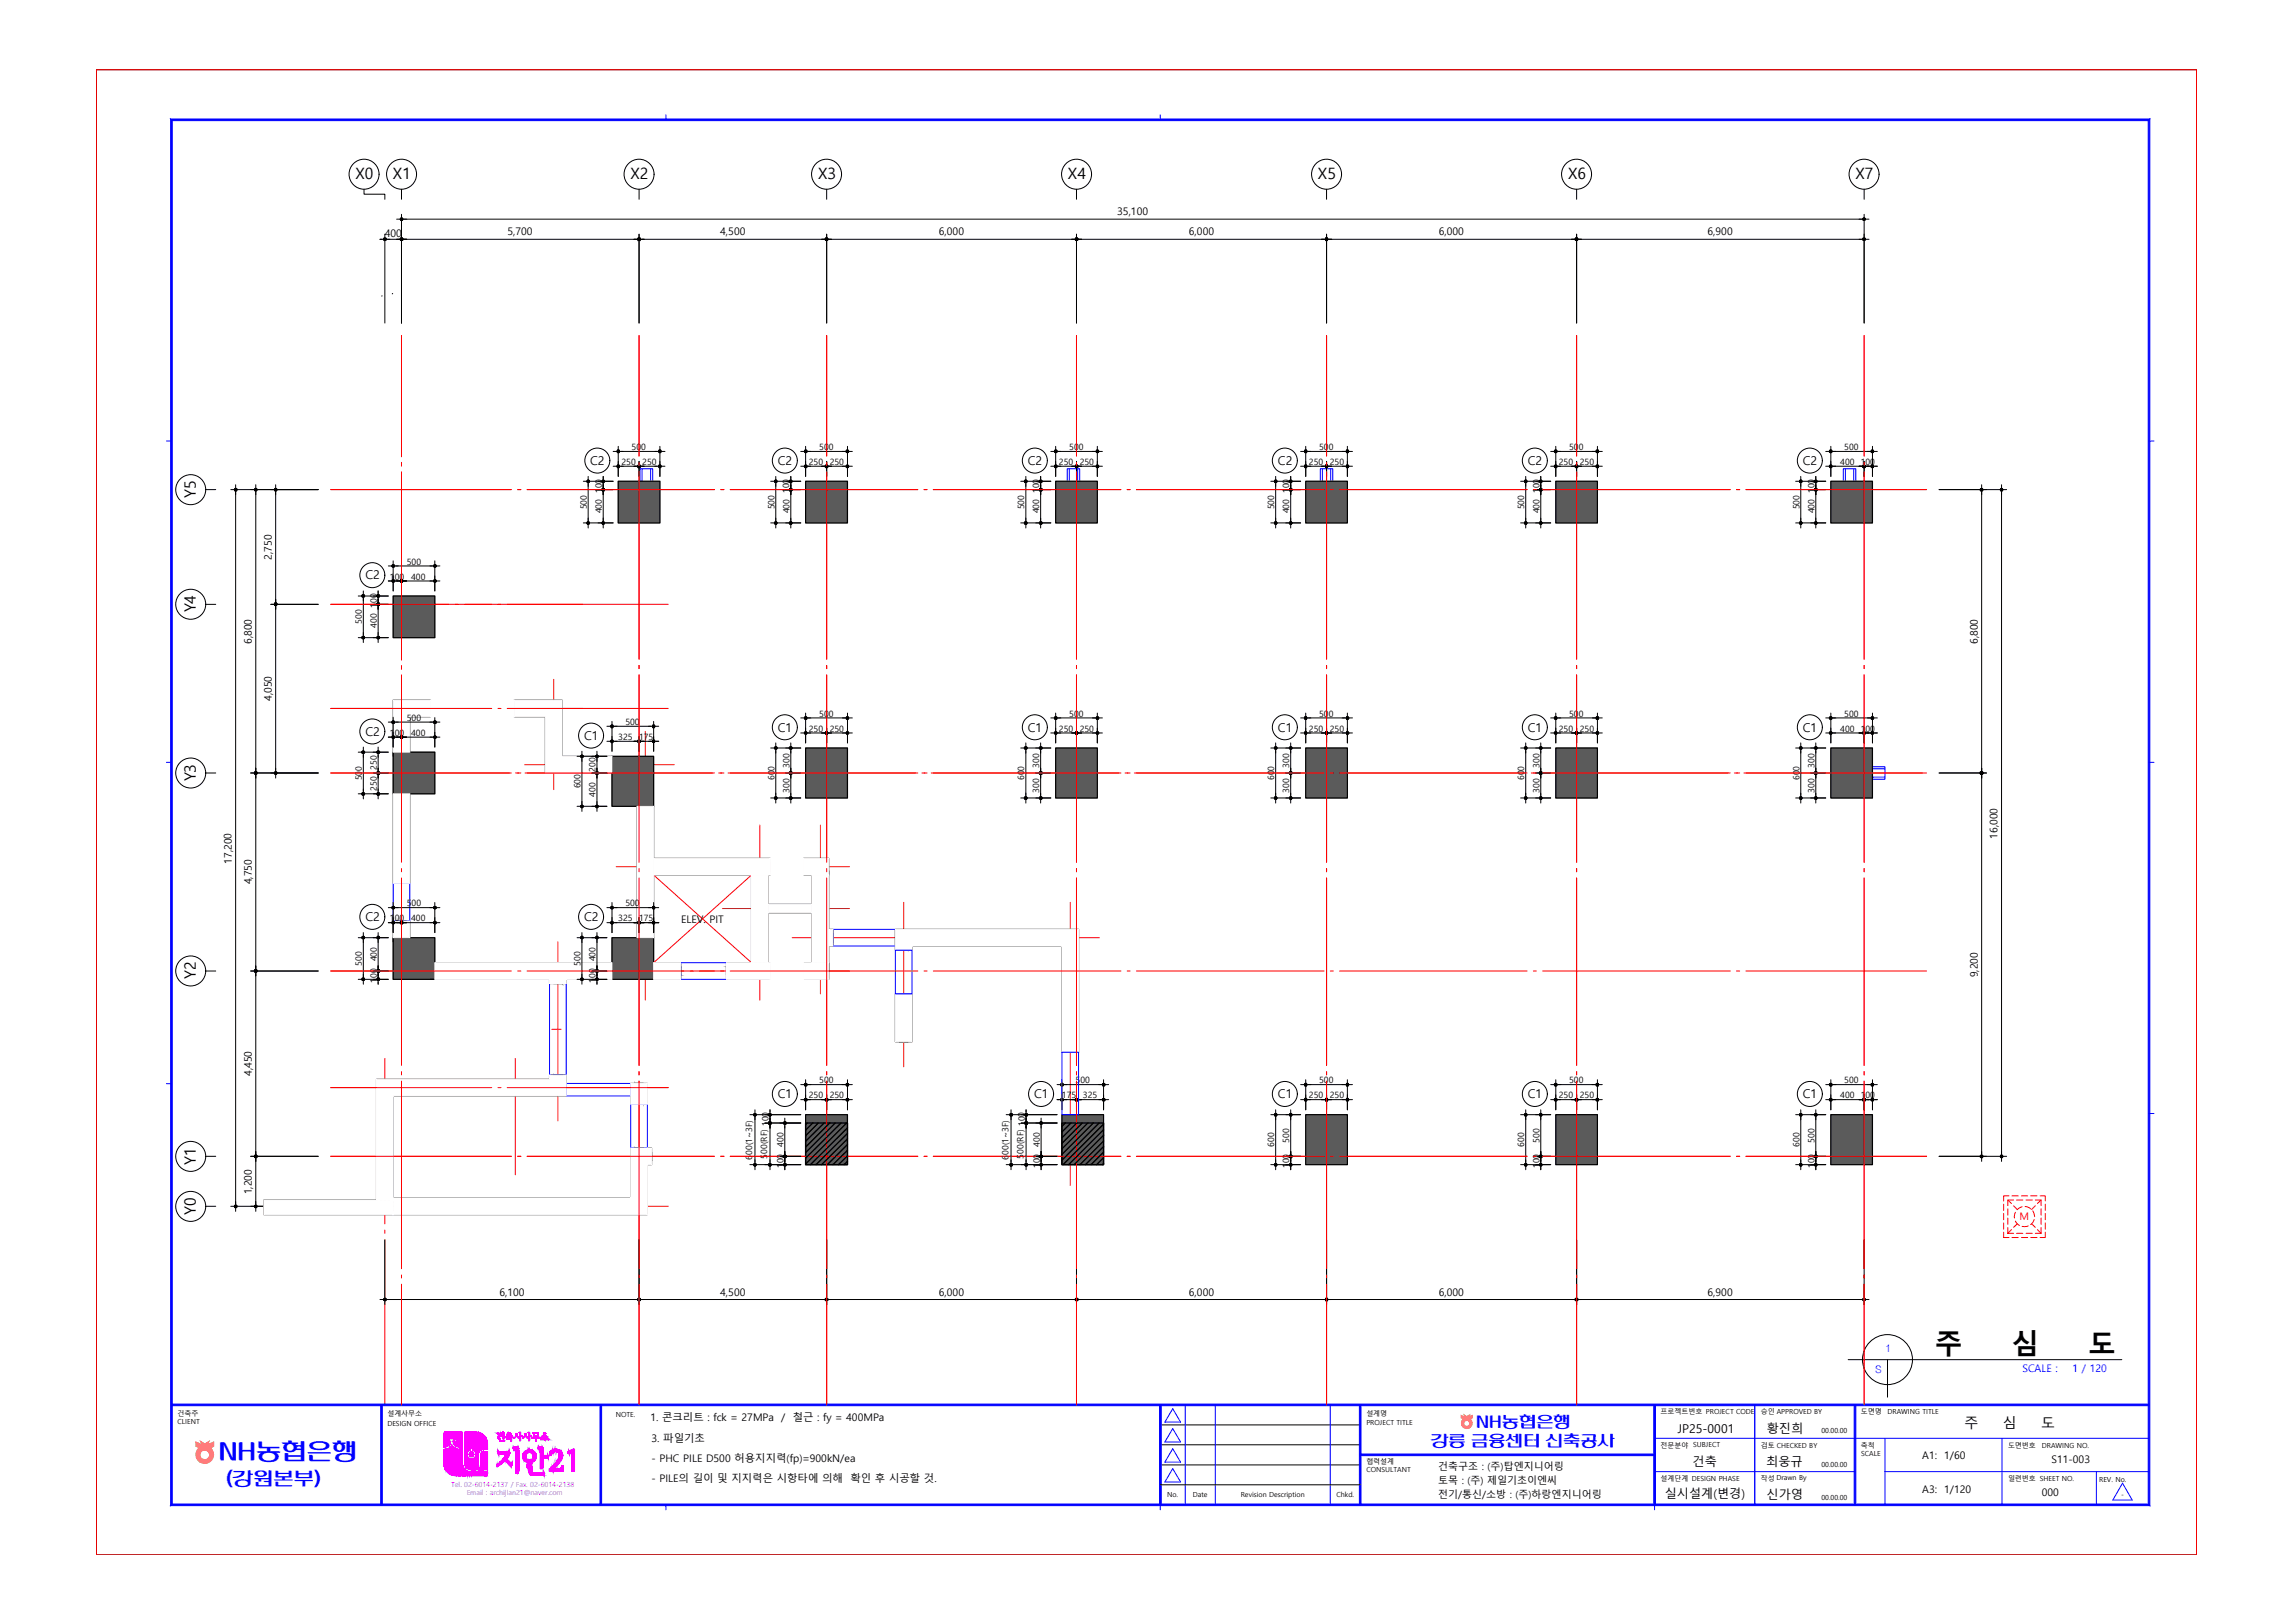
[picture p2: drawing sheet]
<svg xmlns="http://www.w3.org/2000/svg" width="420mm" height="297mm" viewBox="0 0 420 297" stroke-linecap="round" stroke-linejoin="round" font-family="sans-serif">
<defs><g id="words">
<g font-size="5.1">
<text x="354.1" y="247.7">주</text>
<text x="368.1" y="247.7">심</text>
<text x="382.2" y="247.7">도</text>
</g>
<text font-size="4.8" fill="#00f" x="40" y="267.6">NH농협은행</text>
<text font-size="3.9" fill="#00f" x="41.4" y="272.1">(강원본부)</text>
<g font-size="3.3" fill="#00f">
<text x="270.2" y="261.6">NH농협은행</text>
<text x="261.9" y="264.9">강릉 금융센터 신축공사</text>
</g>
<g font-size="2.9">
<text x="65.1" y="32.8">X0</text>
<text x="71.9" y="32.8">X1</text>
<text x="115.4" y="32.8">X2</text>
<text x="149.7" y="32.8">X3</text>
<text x="195.4" y="32.8">X4</text>
<text x="241.2" y="32.8">X5</text>
<text x="287" y="32.8">X6</text>
<text x="339.6" y="32.8">X7</text>
<text x="35.8" y="91.1" transform="rotate(-90 35.8 91.1)">Y5</text>
<text x="35.8" y="112.1" transform="rotate(-90 35.8 112.1)">Y4</text>
<text x="35.8" y="143" transform="rotate(-90 35.8 143)">Y3</text>
<text x="35.8" y="179.2" transform="rotate(-90 35.8 179.2)">Y2</text>
<text x="35.8" y="213.1" transform="rotate(-90 35.8 213.1)">Y1</text>
<text x="35.8" y="222.3" transform="rotate(-90 35.8 222.3)">Y0</text>
</g>
<g font-size="2.5">
<text x="359.5" y="261.3">주</text>
<text x="366.5" y="261.3">심</text>
<text x="373.6" y="261.3">도</text>
</g>
<g font-size="2.2">
<text x="108" y="85.1">C2</text>
<text x="142.4" y="85.1">C2</text>
<text x="188.1" y="85.1">C2</text>
<text x="233.9" y="85.1">C2</text>
<text x="279.6" y="85.1">C2</text>
<text x="329.9" y="85.1">C2</text>
<text x="66.9" y="106">C2</text>
<text x="66.9" y="134.6">C2</text>
<text x="106.9" y="135.4">C1</text>
<text x="142.4" y="133.9">C1</text>
<text x="188.1" y="133.9">C1</text>
<text x="233.9" y="133.9">C1</text>
<text x="279.6" y="133.9">C1</text>
<text x="329.9" y="133.9">C1</text>
<text x="66.9" y="168.5">C2</text>
<text x="106.9" y="168.5">C2</text>
<text x="142.4" y="201">C1</text>
<text x="189.3" y="201">C1</text>
<text x="233.9" y="201">C1</text>
<text x="279.6" y="201">C1</text>
<text x="329.9" y="201">C1</text>
<text x="307.1" y="262.1">JP25-0001</text>
<text x="323.3" y="262.2">황진희</text>
<text x="309.7" y="268.3">건축</text>
<text x="323.2" y="268.3">최웅규</text>
<text x="304.7" y="274.1">실시설계(변경)</text>
<text x="323.3" y="274.4">신가영</text>
</g>
<g font-size="1.9">
<text x="204.5" y="39.4">35,100</text>
<text x="70.4" y="43.3">400</text>
<text x="92.9" y="43.1">5,700</text>
<text x="131.8" y="43.1">4,500</text>
<text x="171.8" y="43.1">6,000</text>
<text x="217.6" y="43.1">6,000</text>
<text x="263.3" y="43.1">6,000</text>
<text x="312.5" y="43.1">6,900</text>
<text x="49.7" y="102.4" transform="rotate(-90 49.7 102.4)">2,750</text>
<text x="46.1" y="117.9" transform="rotate(-90 46.1 117.9)">6,800</text>
<text x="361.9" y="117.9" transform="rotate(-90 361.9 117.9)">6,800</text>
<text x="49.7" y="128.3" transform="rotate(-90 49.7 128.3)">4,050</text>
<text x="365.6" y="153.5" transform="rotate(-90 365.6 153.5)">16,000</text>
<text x="42.4" y="158.1" transform="rotate(-90 42.4 158.1)">17,200</text>
<text x="46.1" y="161.9" transform="rotate(-90 46.1 161.9)">4,750</text>
<text x="124.7" y="168.8">ELEV. PIT</text>
<text x="361.9" y="178.8" transform="rotate(-90 361.9 178.8)">9,200</text>
<text x="46.1" y="196.9" transform="rotate(-90 46.1 196.9)">4,450</text>
<text x="46.1" y="218.5" transform="rotate(-90 46.1 218.5)">1,200</text>
<text x="91.4" y="237.1">6,100</text>
<text x="131.8" y="237.1">4,500</text>
<text x="171.8" y="237.1">6,000</text>
<text x="217.6" y="237.1">6,000</text>
<text x="263.3" y="237.1">6,000</text>
<text x="312.5" y="237.1">6,900</text>
<text x="119" y="260">1. 콘크리트 : fck = 27MPa</text>
<text x="119.2" y="263.8">3. 파일기초</text>
<text x="143" y="260">/ 철근 : fy = 400MPa</text>
<text x="119.2" y="267.5">- PHC PILE D500 허용지지력(fp)=900kN/ea</text>
<text x="351.8" y="267.1">A1: 1/60</text>
<text x="375.4" y="267.7">S11-003</text>
<text x="119.2" y="271.2">- PILE의 길이 및 지지력은 시항타에 의해</text>
<text x="155.6" y="271.2">확인 후 시공할 것.</text>
<text x="351.8" y="273.2">A3: 1/120</text>
<text x="373.7" y="273.8">000</text>
</g>
<text font-size="1.9" fill="#f00" x="369.6" y="223.3">M</text>
<g font-size="1.9" fill="#00f">
<text x="343.2" y="251.3">S</text>
<text x="345" y="247.3">1</text>
<text x="370.1" y="251">SCALE :</text>
<text x="379.3" y="251">1 / 120</text>
</g>
<g font-size="1.8">
<text x="263.2" y="269">건축구조 : (주)탑엔지니어링</text>
<text x="263.2" y="271.6">토목 : (주) 제일기초이엔씨</text>
<text x="263.2" y="274.2">전기/통신/소방 : (주)하랑엔지니어링</text>
</g>
<g font-size="1.6">
<text x="115.6" y="82.4">500</text>
<text x="149.9" y="82.4">500</text>
<text x="195.7" y="82.4">500</text>
<text x="241.4" y="82.4">500</text>
<text x="287.2" y="82.4">500</text>
<text x="337.5" y="82.4">500</text>
<text x="113.7" y="85.1">250</text>
<text x="117.5" y="85.1">250</text>
<text x="148" y="85.1">250</text>
<text x="151.8" y="85.1">250</text>
<text x="193.8" y="85.1">250</text>
<text x="197.6" y="85.1">250</text>
<text x="239.6" y="85.1">250</text>
<text x="243.4" y="85.1">250</text>
<text x="285.3" y="85.1">250</text>
<text x="289.1" y="85.1">250</text>
<text x="336.8" y="85.1">400</text>
<text x="340.5" y="85.1">100</text>
<text x="107.4" y="93.2" transform="rotate(-90 107.4 93.2)">500</text>
<text x="110.1" y="94" transform="rotate(-90 110.1 94)">400</text>
<text x="110.1" y="90.2" transform="rotate(-90 110.1 90.2)">100</text>
<text x="141.7" y="93.2" transform="rotate(-90 141.7 93.2)">500</text>
<text x="144.4" y="90.2" transform="rotate(-90 144.4 90.2)">100</text>
<text x="144.5" y="94" transform="rotate(-90 144.5 94)">400</text>
<text x="187.4" y="93.2" transform="rotate(-90 187.4 93.2)">500</text>
<text x="190.2" y="94" transform="rotate(-90 190.2 94)">400</text>
<text x="190.2" y="90.2" transform="rotate(-90 190.2 90.2)">100</text>
<text x="233.2" y="93.2" transform="rotate(-90 233.2 93.2)">500</text>
<text x="236" y="94" transform="rotate(-90 236 94)">400</text>
<text x="236" y="90.2" transform="rotate(-90 236 90.2)">100</text>
<text x="279" y="93.2" transform="rotate(-90 279 93.2)">500</text>
<text x="281.7" y="94" transform="rotate(-90 281.7 94)">400</text>
<text x="281.7" y="90.2" transform="rotate(-90 281.7 90.2)">100</text>
<text x="329.3" y="93.2" transform="rotate(-90 329.3 93.2)">500</text>
<text x="332" y="94" transform="rotate(-90 332 94)">400</text>
<text x="332" y="90.2" transform="rotate(-90 332 90.2)">100</text>
<text x="71.4" y="106.1">100</text>
<text x="74.5" y="103.3">500</text>
<text x="75.3" y="106.1">400</text>
<text x="68.9" y="111.2" transform="rotate(-90 68.9 111.2)">100</text>
<text x="66.2" y="114.2" transform="rotate(-90 66.2 114.2)">500</text>
<text x="68.9" y="114.9" transform="rotate(-90 68.9 114.9)">400</text>
<text x="74.5" y="131.9">500</text>
<text x="149.9" y="131.1">500</text>
<text x="195.7" y="131.1">500</text>
<text x="241.4" y="131.1">500</text>
<text x="287.2" y="131.1">500</text>
<text x="337.5" y="131.1">500</text>
<text x="71.4" y="134.6">100</text>
<text x="75.3" y="134.6">400</text>
<text x="113.1" y="135.4">325</text>
<text x="114.5" y="132.6">500</text>
<text x="117" y="135.4">175</text>
<text x="148" y="133.9">250</text>
<text x="151.8" y="133.9">250</text>
<text x="193.8" y="133.9">250</text>
<text x="197.6" y="133.9">250</text>
<text x="239.6" y="133.9">250</text>
<text x="243.4" y="133.9">250</text>
<text x="285.3" y="133.9">250</text>
<text x="289.1" y="133.9">250</text>
<text x="336.8" y="133.9">400</text>
<text x="340.5" y="133.9">100</text>
<text x="66.2" y="142.8" transform="rotate(-90 66.2 142.8)">500</text>
<text x="68.9" y="140.9" transform="rotate(-90 68.9 140.9)">250</text>
<text x="109" y="141.2" transform="rotate(-90 109 141.2)">200</text>
<text x="141.7" y="142.8" transform="rotate(-90 141.7 142.8)">600</text>
<text x="144.5" y="140.5" transform="rotate(-90 144.5 140.5)">300</text>
<text x="187.4" y="142.8" transform="rotate(-90 187.4 142.8)">600</text>
<text x="190.2" y="140.5" transform="rotate(-90 190.2 140.5)">300</text>
<text x="233.2" y="142.8" transform="rotate(-90 233.2 142.8)">600</text>
<text x="236" y="140.5" transform="rotate(-90 236 140.5)">300</text>
<text x="279" y="142.8" transform="rotate(-90 279 142.8)">600</text>
<text x="281.7" y="140.5" transform="rotate(-90 281.7 140.5)">300</text>
<text x="329.3" y="142.8" transform="rotate(-90 329.3 142.8)">600</text>
<text x="332" y="140.5" transform="rotate(-90 332 140.5)">300</text>
<text x="68.9" y="144.7" transform="rotate(-90 68.9 144.7)">250</text>
<text x="106.2" y="144.3" transform="rotate(-90 106.2 144.3)">600</text>
<text x="109" y="145.8" transform="rotate(-90 109 145.8)">400</text>
<text x="144.5" y="145.1" transform="rotate(-90 144.5 145.1)">300</text>
<text x="190.2" y="145.1" transform="rotate(-90 190.2 145.1)">300</text>
<text x="236" y="145.1" transform="rotate(-90 236 145.1)">300</text>
<text x="281.7" y="145.1" transform="rotate(-90 281.7 145.1)">300</text>
<text x="332" y="145.1" transform="rotate(-90 332 145.1)">300</text>
<text x="74.5" y="165.8">500</text>
<text x="114.5" y="165.8">500</text>
<text x="71.4" y="168.6">100</text>
<text x="75.3" y="168.6">400</text>
<text x="113.1" y="168.6">325</text>
<text x="117" y="168.6">175</text>
<text x="66.2" y="176.7" transform="rotate(-90 66.2 176.7)">500</text>
<text x="68.9" y="179.8" transform="rotate(-90 68.9 179.8)">100</text>
<text x="68.9" y="175.9" transform="rotate(-90 68.9 175.9)">400</text>
<text x="106.2" y="176.7" transform="rotate(-90 106.2 176.7)">500</text>
<text x="109" y="179.8" transform="rotate(-90 109 179.8)">100</text>
<text x="109" y="175.9" transform="rotate(-90 109 175.9)">400</text>
<text x="148" y="201">250</text>
<text x="149.9" y="198.2">500</text>
<text x="151.8" y="201">250</text>
<text x="194.3" y="201">175</text>
<text x="196.8" y="198.2">500</text>
<text x="198.2" y="201">325</text>
<text x="239.6" y="201">250</text>
<text x="241.4" y="198.2">500</text>
<text x="243.4" y="201">250</text>
<text x="285.3" y="201">250</text>
<text x="287.2" y="198.2">500</text>
<text x="289.1" y="201">250</text>
<text x="336.8" y="201">400</text>
<text x="337.5" y="198.2">500</text>
<text x="340.5" y="201">100</text>
<text x="143.4" y="209.9" transform="rotate(-90 143.4 209.9)">400</text>
<text x="190.3" y="209.9" transform="rotate(-90 190.3 209.9)">400</text>
<text x="233.2" y="209.9" transform="rotate(-90 233.2 209.9)">600</text>
<text x="236" y="209.1" transform="rotate(-90 236 209.1)">500</text>
<text x="279" y="209.9" transform="rotate(-90 279 209.9)">600</text>
<text x="281.7" y="209.1" transform="rotate(-90 281.7 209.1)">500</text>
<text x="329.3" y="209.9" transform="rotate(-90 329.3 209.9)">600</text>
<text x="332" y="209.1" transform="rotate(-90 332 209.1)">500</text>
<text x="137.7" y="212.2" transform="rotate(-90 137.7 212.2)">600(1~3F)</text>
<text x="140.4" y="212" transform="rotate(-90 140.4 212)">500(RF) 100</text>
<text x="143.4" y="213.8" transform="rotate(-90 143.4 213.8)">100</text>
<text x="184.6" y="212.2" transform="rotate(-90 184.6 212.2)">600(1~3F)</text>
<text x="187.3" y="212" transform="rotate(-90 187.3 212)">500(RF) 100</text>
<text x="190.3" y="213.8" transform="rotate(-90 190.3 213.8)">100</text>
<text x="236" y="213.8" transform="rotate(-90 236 213.8)">100</text>
<text x="281.7" y="213.8" transform="rotate(-90 281.7 213.8)">100</text>
<text x="332" y="213.8" transform="rotate(-90 332 213.8)">100</text>
</g>
<g font-size="1.3">
<text x="32.5" y="260.6">CLIENT</text>
<text x="32.5" y="259.2">건축주</text>
<text x="70.9" y="261">DESIGN OFFICE</text>
<text x="70.9" y="259.2">설계사무소</text>
<text x="112.7" y="259.3">NOTE.</text>
<text x="250" y="260.8">PROJECT TITLE</text>
<text x="250" y="259.2">설계명</text>
<text x="303.9" y="258.8">프로젝트번호 PROJECT CODE</text>
<text x="322.2" y="258.8">승인 APPROVED BY</text>
<text x="333.3" y="262.3">00.00.00</text>
<text x="340.6" y="258.8">도면명</text>
<text x="345.4" y="258.7">DRAWING TITLE</text>
<text x="250" y="269.3">CONSULTANT</text>
<text x="250" y="267.9">협력설계</text>
<text x="303.9" y="264.9">전문분야 SUBJECT</text>
<text x="322.2" y="264.9">검토 CHECKED BY</text>
<text x="333.3" y="268.4">00.00.00</text>
<text x="340.6" y="264.9">축척</text>
<text x="340.6" y="266.5">SCALE</text>
<text x="367.5" y="264.9">도면번호</text>
<text x="373.7" y="264.9">DRAWING NO.</text>
<text x="213.6" y="273.9">No.</text>
<text x="218.3" y="273.9">Date</text>
<text x="227.1" y="273.9">Revision Description</text>
<text x="244.6" y="273.9">Chkd.</text>
<text x="303.9" y="271">설계단계 DESIGN PHASE</text>
<text x="322.2" y="271">작성 Drawn By</text>
<text x="333.3" y="274.5">00.00.00</text>
<text x="367.5" y="271">일련번호 SHEET NO.</text>
<text x="384.2" y="271.1">REV. No.</text>
<text x="388.2" y="274">-</text>
</g>
<g font-size="1.3" fill="#f0f">
<text x="82.6" y="272.2">Tel. 02-6014-2137 / Fax. 02-6014-2138</text>
<text x="85.4" y="273.7">Email : archijian21@naver.com</text>
</g>
</g></defs>
<g fill="#989898" stroke="#989898" stroke-width=".18">
<path d="M139.8 165.5l9.5 1.5h-9.5z"/>
<path d="M139.8 165.5h9.5v1.5z"/>
<path d="M49.1 220.4l20.6 1.1h-20.6z"/>
<path d="M49.1 220.4h20.6v1.1z"/>
<path d="M69.7 198.3l1.5 23.2-1.5-1.1z"/>
<path d="M69.7 198.3h1.5v1.5z"/>
<path d="M72.7 168.5l1.5 6.1h-1.5z"/>
<path d="M72.7 168.5h1.5v6.1z"/>
<path d="M72.7 143.4l1.5 18.2h-1.5z"/>
<path d="M72.7 143.4h1.5v18.2z"/>
<path d="M72.7 128.9l1.5 10.6h-1.5z"/>
<path d="M72.7 128.9h1.5v1.5z"/>
<path d="M74.2 128.9l9.6 1.5h-9.6z"/>
<path d="M74.2 128.9h9.6v1.5z"/>
<path d="M99 128.9l1.6 1.5h-1.6z"/>
<path d="M99 128.9h1.6v1.5z"/>
<path d="M71.2 198.3l30.1 1.5h-30.1z"/>
<path d="M71.2 198.3h30.1v1.5z"/>
<path d="M76.5 176.9l24.8 1.6h-24.8z"/>
<path d="M76.5 176.9h24.8v1.6z"/>
<path d="M100.6 128.9l1.5 11.8-1.5-10.3z"/>
<path d="M100.6 128.9h1.5v10.3z"/>
<path d="M101.3 196.7l1.6 3.1-1.6-1.5z"/>
<path d="M101.3 196.7h1.6v3.1z"/>
<path d="M101.3 176.9l1.6 3.1-1.6-1.5z"/>
<path d="M101.3 176.9h1.6v1.6z"/>
<path d="M102.9 176.9l12.1 1.6h-12.1z"/>
<path d="M102.9 176.9h12.1v1.6z"/>
<path d="M102.1 139.2l12.9 1.5h-12.9z"/>
<path d="M102.1 139.2h12.9v1.5z"/>
<path d="M71.2 220l45 1.5h-45z"/>
<path d="M71.2 220h45v1.5z"/>
<path d="M116.2 210.1l1.5 11.4-1.5-1.5z"/>
<path d="M116.2 210.1h1.5v.7z"/>
<path d="M116.2 198.3l1.5 3.8h-1.5z"/>
<path d="M116.2 198.3h1.5v3.8z"/>
<path d="M117.3 143.7l1.6 30.9h-1.6z"/>
<path d="M117.3 143.7h1.6v14.1z"/>
<path d="M117.7 210.8l1.5 1.6h-1.5z"/>
<path d="M117.7 210.8h1.5v1.6z"/>
<path d="M118.9 176.9l5.7 1.6h-5.7z"/>
<path d="M118.9 176.9h5.7v1.6z"/>
<path d="M133 176.9l5.3 1.6h-5.3z"/>
<path d="M133 176.9h5.3v1.6z"/>
<path d="M118.9 157.8l19.4 1.6h-19.4z"/>
<path d="M118.9 157.8h19.4v1.6z"/>
<path d="M138.3 157.8l1.5 20.7-1.5-19.1z"/>
<path d="M138.3 157.8h1.5v1.6z"/>
<path d="M139.8 176.9l2.7 1.6h-2.7z"/>
<path d="M139.8 176.9h2.7v1.6z"/>
<path d="M139.8 157.8l2.7 1.6h-2.7z"/>
<path d="M139.8 157.8h2.7v1.6z"/>
<path d="M148.6 176.9l.7 1.6h-.7z"/>
<path d="M148.6 176.9h.7v1.6z"/>
<path d="M148.6 157.8l.7 1.6h-.7z"/>
<path d="M148.6 157.8h.7v1.6z"/>
<path d="M149.3 157.8l1.6 20.7-1.6-19.1z"/>
<path d="M149.3 157.8h1.6v13z"/>
<path d="M150.9 170.8l1.5 1.6h-1.5z"/>
<path d="M150.9 170.8h1.5v1.6z"/>
<path d="M164.6 181.9l1.5 8.7h-1.5z"/>
<path d="M164.6 181.9h1.5v8.7z"/>
<path d="M164.6 170.8l1.5 3.1h-1.5z"/>
<path d="M164.6 170.8h1.5v1.6z"/>
<path d="M166.1 170.8l29 1.6h-29z"/>
<path d="M166.1 170.8h29v1.6z"/>
<path d="M195.1 206.3l1.5 1.5h-1.5z"/>
<path d="M195.1 206.3h1.5v1.5z"/>
<path d="M195.1 170.8l1.5 21.7-1.5-20.1z"/>
<path d="M195.1 170.8h1.5v21.7z"/>
<path d="M69.7 220.4l1.5 1.1h-1.5z"/>
<path d="M69.7 198.3l1.5 21.7v1.5z"/>
<path d="M69.7 198.3l1.5 1.5v20.2z"/>
<path d="M72.7 128.9l1.5 1.5v9.1z"/>
<path d="M100.6 130.4l1.5 10.3h-1.5z"/>
<path d="M101.3 198.3l1.6 1.5h-1.6z"/>
<path d="M101.3 178.5l1.6 1.5h-1.6z"/>
<path d="M100.6 128.9l1.5 10.3v1.5z"/>
<path d="M101.3 176.9l1.6 1.6v1.5z"/>
<path d="M116.2 220l1.5 1.5h-1.5z"/>
<path d="M116.2 210.1l1.5 2.3v9.1z"/>
<path d="M116.2 210.1l1.5 .7v1.6z"/>
<path d="M117.3 143.7l1.6 15.7v15.2z"/>
<path d="M117.3 143.7l1.6 14.1v1.6z"/>
<path d="M138.3 176.9l1.5 1.6h-1.5z"/>
<path d="M138.3 159.4l1.5 19.1-1.5-1.6z"/>
<path d="M138.3 157.8l1.5 19.1v1.6z"/>
<path d="M138.3 157.8l1.5 1.6v17.5z"/>
<path d="M149.3 176.9l1.6 1.6h-1.6z"/>
<path d="M149.3 159.4l1.6 19.1-1.6-1.6z"/>
<path d="M149.3 157.8l1.6 14.6v6.1z"/>
<path d="M149.3 157.8l1.6 13v1.6z"/>
<path d="M164.6 170.8l1.5 1.6v1.5z"/>
<path d="M195.1 172.4l1.5 20.1h-1.5z"/>
<path d="M115 88.8h3.9v3.8h-3.9z" fill-rule="evenodd"/>
<path d="M149.3 88.8h3.9v3.8h-3.9z" fill-rule="evenodd"/>
<path d="M195.1 88.8h3.8v3.8h-3.8z" fill-rule="evenodd"/>
<path d="M240.9 88.8h3.8v3.8h-3.8z" fill-rule="evenodd"/>
<path d="M286.6 88.8h3.8v3.8h-3.8z" fill-rule="evenodd"/>
<path d="M338.1 88.8h3.8v3.8h-3.8z" fill-rule="evenodd"/>
<path d="M338.1 139.2h3.8v4.5h-3.8z" fill-rule="evenodd"/>
<path d="M338.1 207.8h3.8v4.6h-3.8z" fill-rule="evenodd"/>
<path d="M286.6 207.8h3.8v4.6h-3.8z" fill-rule="evenodd"/>
<path d="M286.6 139.2h3.8v4.5h-3.8z" fill-rule="evenodd"/>
<path d="M240.9 139.2h3.8v4.5h-3.8z" fill-rule="evenodd"/>
<path d="M240.9 207.8h3.8v4.6h-3.8z" fill-rule="evenodd"/>
<path d="M195.1 207.8h3.8v4.6h-3.8z" fill-rule="evenodd"/>
<path d="M195.1 139.2h3.8v4.5h-3.8z" fill-rule="evenodd"/>
<path d="M149.3 139.2h3.9v4.5h-3.9z" fill-rule="evenodd"/>
<path d="M115 139.2h3.9v4.5h-3.9z" fill-rule="evenodd"/>
<path d="M72.7 139.5h3.8v3.9h-3.8z" fill-rule="evenodd"/>
<path d="M72.7 109.8h3.8v3.8h-3.8z" fill-rule="evenodd"/>
<path d="M72.7 174.6h3.8v3.9h-3.8z" fill-rule="evenodd"/>
<path d="M115 174.6h3.9v3.9h-3.9z" fill-rule="evenodd"/>
<path d="M149.3 207.8h3.9v4.6h-3.9z" fill-rule="evenodd"/>
</g>
<path d="M49.1 220.4v1.1" fill="none" stroke="#989898" stroke-width=".18"/>
<g fill="none" stroke="#f00" stroke-width=".18">
<path d="M73.5 61.4v22.2M117 61.4v22.1M151.3 61.4v22.1M197 61.4v22.1M242.8 61.4v22.1M288.5 61.4v22.1M341.2 61.4v22.1M60.5 89.6h33.1M73.5 84.7v.6M73.5 86.5v34.3M94.7 89.6h.6M96.5 89.6h34.3"/>
<path d="M117 84.6v.6M117 86.3v34.3M131.9 89.6h.6M133.6 89.6h34.4M151.3 84.6v.6M151.3 86.3v34.3M169.1 89.6h.6M170.8 89.6h34.3M197 84.6v.6M197 86.3v34.3M206.3 89.6h.5M208 89.6h34.3"/>
<path d="M242.8 84.6v.6M242.8 86.3v34.3M243.4 89.6h.6M245.1 89.6h34.4M280.6 89.6h.6M282.3 89.6h34.3M288.5 84.6v.6M288.5 86.3v34.3M317.8 89.6h.6M319.5 89.6h33.1M341.2 84.6v.6M341.2 86.3v34.3"/>
<path d="M60.5 110.6h21.7M83.3 110.6h.6M85 110.6h21.7M60.5 129.6h21.7M73.5 121.9v.6M73.5 123.6v34.4M83.3 129.6h.6M85 129.6h21.7M117 121.8v.6M117 123.5v34.3M151.3 121.8v.6M151.3 123.5v34.3"/>
<path d="M197 121.8v.6M197 123.5v34.3M242.8 121.8v.6M242.8 123.5v34.3M288.5 121.8v.6M288.5 123.5v34.3M341.2 121.8v.6M341.2 123.5v34.3M60.5 141.5h32.7M73.5 159.1v.6M94.3 141.5h.6M96.1 141.5h34.3"/>
<path d="M117 158.9v.6M131.5 141.5h.6M133.3 141.5h34.3M151.3 158.9v.6M168.7 141.5h.6M170.4 141.5h34.4M197 158.9v.6M205.9 141.5h.5M207.6 141.5h34.3M242.8 158.9v.6M243.1 141.5h.5M244.8 141.5h34.3"/>
<path d="M280.2 141.5h.6M281.9 141.5h34.4M288.5 158.9v.6M317.4 141.5h.6M319.1 141.5h32.7M341.2 158.9v.6M60.5 177.7h27.5M73.5 160.8v22.2M89.1 177.7h.6M90.8 177.7h34.4M117 160.7v34.3M126.3 177.7h.6"/>
<path d="M128 177.7h27.5M145 171.6h26.6M151.3 160.7v34.3M172.8 171.6h.6M174.5 171.6h26.7M197 160.7v34.3M242.8 160.7v34.3M288.5 160.7v34.3M341.2 160.7v34.3M60.5 199h29.5M70.4 193.7v30.3M91.1 199h.6"/>
<path d="M92.8 199h29.5M94.3 193.7v21.3M101 188.4h1.7M117 196.1v.6M117 197.8v34.4M151.3 196.1v.6M151.3 197.8v34.4M197 196.1v.6M197 197.8v34.4M242.8 196.1v.6M242.8 197.8v34.4M288.5 196.1v.6"/>
<path d="M288.5 197.8v34.4M341.2 196.1v.6M341.2 197.8v34.4M60.5 211.6h33.1M94.7 211.6h.6M96.5 211.6h34.3M131.9 211.6h.6M133.6 211.6h34.4M169.1 211.6h.6M170.8 211.6h34.3M206.3 211.6h.5M208 211.6h34.3"/>
<path d="M243.4 211.6h.6M245.1 211.6h34.4M280.6 211.6h.6M282.3 211.6h34.3M317.8 211.6h.6M319.5 211.6h33.1M60.5 220.7h29.5M70.4 225.1v.6M70.4 226.8v30.3M91.1 220.7h.6M92.8 220.7h29.5M117 233.3v.6"/>
<path d="M117 235v22.1M151.3 233.3v.6M151.3 235v22.1M197 233.3v.6M197 235v22.1M242.8 233.3v.6M242.8 235v22.1M288.5 233.3v.6M288.5 235v22.1M341.2 233.3v.6M341.2 235v22.1"/>
</g>
<g fill="none" stroke="#000" stroke-width=".21">
<path d="M115 88.8h3.9v3.8h-3.9zM149.3 88.8h3.9v3.8h-3.9zM195.1 88.8h3.8v3.8h-3.8zM240.9 88.8h3.8v3.8h-3.8zM286.6 88.8h3.8v3.8h-3.8zM338.1 88.8h3.8v3.8h-3.8zM72.7 109.8h3.8v3.8h-3.8zM72.7 139.5h3.8v3.9h-3.8zM72.7 139.5v-10.6h11.1v1.5h-9.6v9.1M115 139.2h3.9v4.5h-3.9zM115 139.2h-12.9v-10.3h-3.1v1.5h1.6v10.3h14.4M149.3 139.2h3.9v4.5h-3.9z"/>
<path d="M195.1 139.2h3.8v4.5h-3.8zM240.9 139.2h3.8v4.5h-3.8zM286.6 139.2h3.8v4.5h-3.8zM338.1 139.2h3.8v4.5h-3.8zM72.7 142.2v19.4h1.5v-18.2M117.3 143.7v30.9M118.9 143.7v14.1h23.6v1.6h-2.7v6.1h9.5v-6.1h-.7v-1.6h2.3v13h1.5v1.6h-1.5v6.1h-2.1M72.7 174.6h3.8v3.9h-3.8zM72.7 174.6v-6.1h1.5v6.1M76.5 176.9h38.5M76.5 178.5h24.8v1.5h1.6v-1.5h12.1M115 174.6h3.9v3.9h-3.9z"/>
<path d="M118.9 176.9h5.7v1.6h-5.7M118.9 174.6v-15.2h19.4v17.5h-5.3v1.6h9.5v-1.6h-2.7v-9.9h9.5v9.9h-.7v1.6M164.6 170.8h32v21.7h-1.5v-20.1h-29v1.5h-1.5zM101.3 196.7h1.6v3.1h-31.7v20.2h45v-9.9h1.5v11.4h-68.6v-1.1h20.6M101.3 198.3h-31.6v23.2M116.2 198.3h1.5v3.8h-1.5zM164.6 181.9h1.5v8.7h-1.5zM117.7 210.8h1.5v1.6h-1.5M149.3 207.8h3.9v4.6h-3.9zM195.1 207.8h3.8v4.6h-3.8zM195.1 207.8v-1.5h1.5v1.5M240.9 207.8h3.8v4.6h-3.8z"/>
<path d="M286.6 207.8h3.8v4.6h-3.8zM338.1 207.8h3.8v4.6h-3.8z"/>
</g>
<g fill="none" stroke="#dd3700" stroke-width=".18">
<path d="M96 139.9h27.4M101.3 124.3v20.2M118.1 133.8v23.2M112.8 158.6h19.9M118.1 158.1v.6M118.1 159.9v23.1M133.8 158.6h.6M135.5 158.6h20M139.1 151v32M150.1 151v30.9M102.1 172.4v32.7M132.2 166.3h23.3"/>
<path d="M165.4 165.1v30.1M195.9 165.1v24.5M195.9 190.7v.6M195.9 192.5v24.4"/>
</g>
<!-- layer: 0 -->
<g fill="none" stroke="#f00" stroke-width=".18">
<path d="M367.4 219.6l.7 .6M367.7 218.8h-1v1M368.2 218.8h1.1M368.5 219.6h-1.1v1M369 219.6h1.2M369.9 218.8h1.2M370.8 219.6h1.1M371.6 218.8h1.2M372.5 219.6h1v1M373.4 218.8h.9v1M373.5 219.6l-.6 .6M366.7 220.4v1.1"/>
<path d="M366.7 222.1v1.1M366.7 223.8v1.1M366.7 225.5v1h1M367.4 221.2v1.2M367.4 222.9v1.1M367.4 224.6v1.1M367.4 225.7h1.1M368.1 225l-.7 .7M368.2 226.5h1.1M368.5 220.7l.7 .6M368.8 221.8l-.1 1.1M368.8 223.5l.8 .8"/>
<path d="M369 225.7h1.2M369.2 224l-.7 .6M369.9 226.5h1.2M370.1 220.8l-1 .6M370.6 220.8l1 .4M370.8 225.7h1.1M371.2 224.3l-1.1 .1M371.6 226.5h1.2M371.8 224l.7 .6M372 221.6l.3 1M372.3 223.2l-.2 .4-.5 .5M372.5 220.7l-.7 .6"/>
<path d="M372.9 225l.6 .7M373.5 224.6v1.1h-1M373.5 221.2v1.2M373.5 222.9v1.1M374.3 225.5v1h-.9M374.3 220.4v1.1M374.3 222.1v1.1M374.3 223.8v1.1"/>
</g>
<g fill="none" stroke="#000" stroke-width=".18">
<path d="M17.6 12.8h384.4v271.7h-384.4zM402 12.8v271.7M341 39.9h.3l.1 .2-.2 .3-.3-.3zM69.5 43.8h1.9M69.9 54.1v.1M71.9 53.7l-.1 .1M72.6 40.1h1.8M72.6 43.8h1.8M73.3 43.6l.2-.1 .2 .3-.2 .2-.2-.1zM73.4 40h.2v.2h-.2zM73.4 43.7h.2v.2h-.2zM116 43.8h1.9"/>
<path d="M116.8 43.6h.3v.3h-.3zM116.9 43.7h.1v.2h-.1zM150.4 43.8h1.8M151.1 43.6h.3v.3h-.3zM151.2 43.7h.1v.2h-.1zM196.1 43.8h1.8M196.8 43.6l.2-.1 .3 .3-.3 .2-.2-.1zM196.9 43.7h.2v.2h-.2zM241.8 43.8h1.9M242.6 43.6h.3v.3h-.3zM242.7 43.7h.2v.2h-.2zM287.6 43.8h1.8"/>
<path d="M288.4 43.6h.3v.3h-.3zM288.4 43.7h.2v.2h-.2zM340.2 40.1h1.8M340.2 43.8h1.8M341 43.6h.3v.3h-.3zM341.1 40h.1v.2h-.1zM341.1 43.7h.1v.2h-.1zM43 89.4h.3v.4h-.3zM43 89.5h.2v.2h-.2zM43.1 88.7v1.8M46.7 89.5h.2v.2h-.2zM46.8 88.7v1.8"/>
<path d="M50.3 89.4h.3v.4h-.3zM50.4 89.5h.1v.2h-.1zM50.4 88.7v1.8M107.5 87.9h.3v.3h-.3zM107.6 88h.1v.2h-.1zM107.6 87.2v1.8M107.6 94.8v1.8M110.2 95.6h.4v.3h-.4zM110.2 89.4h.4v.4h-.4zM110.3 89.5h.2v.2h-.2zM110.4 87.2v3.3M110.4 94.8v1.8"/>
<path d="M112.2 85.3h1.9M112.2 82.6h1.9M113 85.2h.3v.3h-.3zM113 82.4h.3v.3h-.3zM113.1 85.3h.2l-.2 .1zM113.1 82.5h.1v.2h-.1zM116 85.3h1.9M116.8 85.2h.3v.3h-.3zM116.8 85.3h.3l-.1 .1zM116.9 85.3h.2l-.1 .1zM119.8 85.3h1.9M119.8 82.6h1.9"/>
<path d="M120.6 85.2h.3v.3h-.3zM120.6 82.4h.3v.3h-.3zM120.6 85.3h.3l-.1 .1zM141.8 95.6h.3v.3h-.3zM141.9 95.6h.2v.2h-.2zM141.9 88h.2v.2h-.2zM142 87.2v1.8M142 94.8v1.8M144.6 95.6h.3v.3h-.3zM144.6 89.4h.3v.2l-.2 .2-.2-.2zM144.6 95.6h.2v.2h-.2zM144.6 89.5h.2v.2h-.2z"/>
<path d="M144.6 88h.2v.2h-.2zM144.7 87.2v3.3M144.7 94.8v1.8M146.5 85.3h1.9M146.5 82.6h1.9M147.3 85.2h.3v.3h-.3zM147.3 82.4h.3v.3h-.3zM147.4 85.3l.1 .1zM147.4 82.5h.1v.2h-.1zM150.4 85.3h1.8M151.1 85.2h.3v.3h-.3zM151.2 85.3h.2l-.1 .1z"/>
<path d="M154.2 85.3h1.8M154.2 82.6h1.8M154.9 85.2h.3v.3h-.3zM154.9 82.4h.3v.3h-.3zM155 85.3l.1-.1 .1 .2zM155 82.5h.2v.2h-.2zM187.6 95.6h.3v.3h-.3zM187.6 87.9h.3v.2l-.2 .2-.2-.2zM187.6 95.6l.2 .1-.1 .1zM187.6 88l.2 .1-.1 .1zM187.7 87.2v1.8M187.7 94.8v1.8"/>
<path d="M190.3 95.6h.3v.3h-.3zM190.3 89.4h.3v.4h-.3zM190.4 89.5h.1v.2h-.1zM190.4 87.2v3.3M190.4 94.8v1.8M192.3 85.3h1.8M192.3 82.6h1.8M193 85.2h.4v.3h-.4zM193 82.4h.2l.2 .2-.2 .2-.2-.1zM193.1 85.3h.2l-.1 .1zM193.1 82.5h.2v.2h-.2zM196.1 85.3h1.8"/>
<path d="M196.8 85.2h.4v.3h-.4zM196.9 85.3h.2l-.1 .1zM199.9 85.3h1.8M199.9 82.6h1.8M200.7 85.2h.3v.3h-.3zM200.7 82.4h.3v.3h-.3zM200.7 85.3h.2l-.1 .1zM233.3 87.9h.3v.3h-.3zM233.4 88h.1v.2h-.1zM233.5 87.2v1.8M233.5 94.8v1.8M236 89.4h.4v.4h-.4z"/>
<path d="M236.1 89.5h.2v.2h-.2zM236.2 87.2v3.3M236.2 94.8v1.8M238 85.3h1.9M238 82.6h1.9M238.8 85.2h.3v.3h-.3zM238.8 82.4h.3v.3h-.3zM238.9 85.3h.2l-.1 .1zM238.9 82.5h.1v.2h-.1zM241.8 85.3h1.9M242.6 85.2h.3v.3h-.3zM242.6 85.3h.3l-.1 .1z"/>
<path d="M242.7 85.3h.2l-.1 .1zM245.6 85.3h1.9M245.6 82.6h1.9M246.5 85.3h.2l-.1 .1zM279 95.6h.4v.3h-.4zM279 87.9h.4v.3h-.4zM279.1 88h.2v.2h-.2zM279.2 87.2v1.8M279.2 94.8v1.8M281.8 95.6h.3v.3h-.3zM281.9 89.5h.2v.2h-.2zM282 87.2v3.3"/>
<path d="M282 94.8v1.8M283.8 85.3h1.8M283.8 82.6h1.8M284.6 85.3h.2v.1h-.2zM284.6 82.5h.2v.2h-.2zM287.6 85.3h1.8M288.4 85.2h.3v.3h-.3zM288.4 85.3l.1-.1 .1 .2zM288.4 85.3h.2v.1h-.2zM291.4 85.3h1.8M291.4 82.6h1.8M292.2 85.2h.3v.3h-.3z"/>
<path d="M292.2 82.4h.3v.3h-.3zM292.2 85.3h.3l-.2 .1zM329.4 95.6h.3v.3h-.3zM329.5 88h.1v.2h-.1zM329.6 87.2v1.8M329.6 94.8v1.8M332.1 95.6h.4v.3h-.4zM332.2 95.6h.2v.2h-.2zM332.2 89.5h.2v.2h-.2zM332.2 88h.2v.2h-.2zM332.3 87.2v3.3M332.3 94.8v1.8"/>
<path d="M334.1 85.3h1.8M334.1 82.6h1.8M334.9 85.2h.3v.3h-.3zM334.9 82.4h.3v.3h-.3zM335 85.3h.1v.1zM335 82.5h.1v.2h-.1zM340.2 85.3h3.4M341 85.2h.3v.3h-.3zM341 85.3l.2-.1v.2zM341.7 82.6h1.9M342.5 85.2h.3v.3h-.3zM342.5 82.4h.3v.3h-.3z"/>
<path d="M342.6 85.3h.2v.1h-.2zM342.6 82.5h.2v.2h-.2zM362.5 89.4h.3l.1 .2-.2 .2-.3-.2zM362.6 89.5h.1v.2h-.1zM362.7 88.7v1.8M366.1 89.4h.4v.4h-.4zM366.2 89.5h.2v.2h-.2zM366.3 88.7v1.8M50.3 110.4l.1-.1 .3 .3-.3 .2-.1-.1zM50.4 110.5h.1v.2h-.1zM50.4 109.7v1.8M66.3 116.5h.3v.4h-.3z"/>
<path d="M66.3 108.9h.3v.3h-.3zM66.4 116.6h.1v.2h-.1zM66.4 109h.1v.2h-.1zM66.5 108.1v1.9M66.5 115.8v1.8M69.1 116.5h.3v.4h-.3zM69.1 110.4h.3v.3h-.3zM69.1 108.9h.3v.3h-.3zM69.1 116.6h.2v.2h-.2zM69.1 110.5h.2v.2h-.2zM69.1 109h.2v.2h-.2zM69.2 108.1v3.4"/>
<path d="M69.2 115.8v1.8M71.1 106.3h3.3M71.1 103.6h1.8M71.8 103.4h.3v.3h-.3zM71.9 103.5h.1v.1h-.1zM73.3 106.1h.3v.4h-.3zM73.4 106.2h.2v.2h-.2zM78.7 106.3h1.8M78.7 103.6h1.8M79.4 103.4h.3v.3h-.3zM66.3 137.5h.3v.3h-.3zM66.4 137.6h.2l-.1 .2z"/>
<path d="M66.5 136.7v1.9M69.1 137.5h.3v.3h-.3zM69.1 137.6h.2v.1h-.2zM69.2 136.7v1.9M71.1 134.9h3.3M71.1 132.1h1.8M71.8 132h.3v.3h-.3zM71.9 134.8h.1v.2h-.1zM71.9 132.1h.1v.1h-.1zM73.4 134.8h.2v.2h-.2zM78.7 134.9h1.8M78.7 132.1h1.8"/>
<path d="M79.4 134.7h.3v.4h-.3zM79.4 132h.3v.3h-.3zM79.5 134.8h.2v.2h-.2zM79.5 132.1h.2v.1h-.2zM106.3 138.2h.4v.4h-.4zM106.5 137.5v1.8M109.1 138.2h.3v.4h-.3zM109.2 137.5v1.8M111.1 135.7h1.8M111.1 132.9h1.8M111.9 132.9h.2l-.1 .1zM116 135.7h1.9"/>
<path d="M116.8 135.5h.3v.3h-.3zM116.9 135.6h.1v.1h-.1zM118.7 135.7h1.9M118.7 132.9h1.9M119.5 132.8h.3v.3h-.3zM119.5 132.9h.2l-.1 .1zM142 135.9v1.9M144.6 136.7h.3v.4h-.3zM144.7 135.9v1.9M146.5 134.1h1.9M146.5 131.4h1.9M147.3 131.3h.3v.2h-.3z"/>
<path d="M147.4 134l.2 .1-.2 .2zM147.4 131.3l.2 .1-.2 .1zM150.4 134.1h1.8M151.1 134h.3l.1 .1-.2 .3-.3-.3zM151.2 134l.2 .1-.1 .2zM154.2 134.1h1.8M154.2 131.4h1.8M154.9 134h.3l.1 .1-.2 .3-.3-.3zM154.9 131.3h.3v.2h-.3zM155 134h.2v.2h-.2zM155 131.3h.2v.2h-.2zM187.6 136.7h.3v.4h-.3z"/>
<path d="M187.6 136.8l.2 .1-.1 .1zM187.7 135.9v1.9M190.3 136.7h.3v.4h-.3zM190.4 136.8h.1v.2h-.1zM190.4 135.9v1.9M192.3 134.1h1.8M192.3 131.4h1.8M193 131.3h.4v.2h-.4zM193.1 134h.2v.2h-.2zM193.1 131.3h.2v.2h-.2zM196.1 134.1h1.8M196.9 134h.2v.2h-.2z"/>
<path d="M199.9 134.1h1.8M199.9 131.4h1.8M200.7 134h.3v.3h-.3zM200.7 131.3h.3v.2h-.3zM200.7 134h.2v.2h-.2zM200.7 131.3h.2v.2h-.2zM233.3 136.7h.3v.4h-.3zM233.4 136.8h.1v.2h-.1zM233.5 135.9v1.9M236 136.7h.4v.4h-.4zM236.2 135.9v1.9M238 134.1h1.9"/>
<path d="M238 131.4h1.9M238.8 131.3h.3v.2h-.3zM241.8 134.1h1.9M242.6 134h.3v.3h-.3zM242.7 134h.2v.2h-.2zM245.6 134.1h1.9M245.6 131.4h1.9M246.5 134h.2v.2h-.2zM246.5 131.3h.2v.2h-.2zM279.2 135.9v1.9M282 135.9v1.9M283.8 134.1h1.8"/>
<path d="M283.8 131.4h1.8M287.6 134.1h1.8M288.4 134h.3v.3h-.3zM288.4 134h.2v.2h-.2zM291.4 134.1h1.8M291.4 131.4h1.8M292.2 134h.3v.3h-.3zM292.2 131.3h.3v.2h-.3zM292.3 134h.1v.2h-.1zM292.3 131.3h.1v.2h-.1zM329.6 135.9v1.9M332.3 135.9v1.9"/>
<path d="M334.1 134.1h1.8M334.1 131.4h1.8M334.9 131.3h.3v.2h-.3zM335 134l.1 .1v.2zM335 131.3l.1 .1v.1zM340.2 134.1h3.4M341 134h.3l.1 .1-.2 .3-.3-.3zM341.1 134h.1v.2h-.1zM341.7 131.4h1.9M342.5 131.3h.3v.2h-.3zM342.6 131.3h.2v.2h-.2zM46.8 140.6v1.8"/>
<path d="M50.4 140.6v1.8M66.4 145.2l.2 .1-.1 .1zM66.5 144.4v1.8M69.1 141.3h.3v.3h-.3zM69.1 141.4h.2v.1h-.2zM69.2 140.6v1.8M69.2 144.4v1.8M106.5 146.7v1.8M109.1 141.3h.3v.3h-.3zM109.2 140.6v1.8M109.2 146.7v1.8M141.9 145.9h.2v.2h-.2z"/>
<path d="M142 145.1v1.9M144.6 141.3h.3v.2l-.2 .2-.2-.2zM144.6 145.9h.2v.2h-.2zM144.6 141.4h.2v.1h-.2zM144.7 140.6v1.8M144.7 145.1v1.9M187.6 145.9l.2 .1-.1 .2zM187.7 145.1v1.9M190.3 141.3h.3v.3h-.3zM190.4 141.4h.1v.1h-.1zM190.4 140.6v1.8M190.4 145.1v1.9"/>
<path d="M233.5 145.1v1.9M236 141.3h.4v.3h-.4zM236.2 140.6v1.8M236.2 145.1v1.9M279.2 145.1v1.9M282 140.6v1.8M282 145.1v1.9M329.6 145.1v1.9M332.2 145.9h.2v.2h-.2zM332.2 141.4h.2v.1h-.2zM332.3 140.6v1.8M332.3 145.1v1.9"/>
<path d="M362.5 141.3h.3l.1 .2-.2 .2-.3-.2zM362.6 141.4h.1v.1h-.1zM362.7 140.6v1.8M46.6 177.5h.4v.4h-.4zM46.7 177.6h.2v.2h-.2zM46.8 176.8v1.8M66.3 179h.3v.4h-.3zM66.3 171.4h.3v.3h-.3zM66.4 179.1h.1v.2h-.1zM66.4 171.5h.1v.2h-.1zM66.5 170.7v1.8M66.5 178.3v1.8"/>
<path d="M69.1 177.5h.3v.4h-.3zM69.1 171.4h.3v.3h-.3zM69.1 179.1h.2v.2h-.2zM69.1 177.6h.2v.2h-.2zM69.1 171.5h.2v.2h-.2zM69.2 170.7v1.8M69.2 176.8v3.3M71.1 168.8h3.3M71.1 166.1h1.8M71.8 165.9h.3v.4h-.3zM71.9 166h.1v.2h-.1zM73.3 168.7h.3v.3h-.3z"/>
<path d="M73.4 168.8h.2v.1h-.2zM78.7 168.8h1.8M78.7 166.1h1.8M79.4 165.9h.3v.4h-.3zM106.3 171.4l.2-.1 .3 .3-.3 .2-.2-.1zM106.4 179.1h.2v.2h-.2zM106.5 170.7v1.8M106.5 178.3v1.8M109.1 177.5h.3v.4h-.3zM109.1 171.4h.3v.3h-.3zM109.2 177.6h.1v.2h-.1zM109.2 170.7v1.8"/>
<path d="M109.2 176.8v3.3M111.1 168.8h1.8M111.1 166.1h1.8M116 168.8h1.9M118.7 166.1h1.9M146.5 198.5h1.9M147.3 198.3h.3v.3h-.3zM147.4 198.4l.1 .2zM154.2 198.5h1.8M154.9 198.3h.3v.3h-.3zM155 198.5l.1-.1 .1 .2zM193.4 198.5h1.9"/>
<path d="M194.2 198.3h.3v.3h-.3zM194.3 198.4l.2 .1-.2 .1zM201.1 198.5h1.8M201.8 198.3h.3v.3h-.3zM201.9 198.4l.2 .1-.1 .1zM238 198.5h1.9M238.8 198.3h.3v.3h-.3zM238.9 198.4l.2 .1-.1 .1zM245.6 198.5h1.9M246.5 198.5h.2l-.1 .1zM283.8 198.5h1.8M284.6 198.4h.2v.2h-.2z"/>
<path d="M291.4 198.5h1.8M292.2 198.3h.3v.3h-.3zM292.2 198.5h.3l-.2 .1zM334.1 198.5h1.8M334.9 198.3h.3v.3h-.3zM335 198.4l.1 .1v.1zM341.7 198.5h1.9M342.5 198.3h.3v.3h-.3zM342.5 198.5l.2-.1 .1 .2zM43.1 219.9v1.8M46.7 211.5h.2v.2h-.2zM46.8 210.7v1.8"/>
<path d="M46.8 219.9v1.8M138 213h.3v.3h-.3zM138.1 213h.1v.2h-.1zM138.2 203.1v1.8M138.2 212.2v1.9M140.7 213h.3v.3h-.3zM140.7 205.3h.3l.1 .2-.2 .3-.2-.3zM140.8 213l.2 .1-.1 .2zM140.8 205.4l.2 .1-.1 .1zM140.8 203.9l.2 .1-.1 .1zM140.9 203.1v3.3M140.9 212.2v1.9"/>
<path d="M143.5 213h.3v.3h-.3zM143.5 205.3h.3v.4h-.3zM143.5 213h.2v.2h-.2zM143.5 205.4h.2v.2h-.2zM143.6 204.6v1.8M143.6 210.7v3.4M146.5 201.2h1.9M147.3 201.1h.3v.3h-.3zM147.4 201.1l.2 .1-.2 .2zM150.4 201.2h1.8M151.1 201.1h.3v.3h-.3zM151.2 201.1l.2 .1-.1 .2z"/>
<path d="M154.2 201.2h1.8M154.9 201.1h.3v.3h-.3zM155 201.1h.2v.2h-.2zM184.9 213h.3v.3h-.3zM184.9 203.8h.3v.3h-.3zM185 213l.2 .1-.2 .2zM185 203.9l.2 .1-.2 .1zM185 203.1v1.8M185 212.2v1.9M187.6 213h.3v.3h-.3zM187.6 205.3h.3v.4h-.3zM187.7 205.4h.2v.2h-.2z"/>
<path d="M187.8 203.1v3.3M187.8 212.2v1.9M190.4 213h.3v.3h-.3zM190.4 205.3h.3v.4h-.3zM190.4 213h.2v.2h-.2zM190.4 205.4h.2v.2h-.2zM190.5 204.6v1.8M190.5 210.7v3.4M193.4 201.2h1.9M194.3 201.1h.1v.2h-.1zM196.1 201.2h1.8M196.8 201.1h.4v.3h-.4z"/>
<path d="M196.9 201.1h.2v.2h-.2zM201.1 201.2h1.8M201.8 201.1h.3v.3h-.3zM201.9 201.1h.1v.2h-.1zM233.3 203.8h.3v.3h-.3zM233.4 203.9h.1v.2h-.1zM233.5 203.1v1.8M233.5 212.2v1.9M236 213h.4v.3h-.4zM236 203.8h.4v.3h-.4zM236.1 213h.2v.2h-.2zM236.2 203.1v1.8"/>
<path d="M236.2 210.7v3.4M238 201.2h1.9M238.8 201.1h.3v.3h-.3zM241.8 201.2h1.9M242.6 201.1h.3v.3h-.3zM242.7 201.1h.2v.2h-.2zM245.6 201.2h1.9M246.5 201.1h.2v.2h-.2zM279 213h.4v.3h-.4zM279 203.8h.4v.3h-.4zM279.2 203.1v1.8M279.2 212.2v1.9"/>
<path d="M281.9 213h.2v.2h-.2zM282 203.1v1.8M282 210.7v3.4M283.8 201.2h1.8M287.6 201.2h1.8M288.4 201.1h.3v.3h-.3zM288.4 201.1h.2v.2h-.2zM291.4 201.2h1.8M292.2 201.1h.3v.3h-.3zM292.3 201.1h.1v.2h-.1zM329.4 213h.3v.3h-.3zM329.6 203.1v1.8"/>
<path d="M329.6 212.2v1.9M332.2 213h.2v.2h-.2zM332.2 211.5h.2v.2h-.2zM332.3 203.1v1.8M332.3 210.7v3.4M334.1 201.2h1.8M334.9 201.1h.3v.3h-.3zM335 201.1l.1 .1v.2zM340.2 201.2h3.4M341 201.1h.3v.3h-.3zM341.1 201.1h.1v.2h-.1zM342.5 201.1h.3v.3h-.3z"/>
<path d="M362.6 211.5h.1v.2h-.1zM362.7 210.7v1.8M366.3 210.7v1.8M43 220.6h.3v.3h-.3zM43 220.7h.3l-.2 .2zM46.6 220.6h.4v.3h-.4zM46.7 220.7h.2l-.1 .2zM69.5 237.8h1.9M70.3 237.6h.3v.4h-.3zM70.3 237.7h.2v.2h-.2zM116 237.8h1.9M150.4 237.8h1.8"/>
<path d="M151.1 237.6h.3v.4h-.3zM151.2 237.7l.2 .1-.1 .1zM196.1 237.8h1.8M196.8 237.6h.4v.4h-.4zM196.9 237.7h.2v.2h-.2zM241.8 237.8h1.9M287.6 237.8h1.8M288.4 237.6h.3v.4h-.3zM288.4 237.7h.2v.2h-.2zM340.2 237.8h1.8M341 237.6h.3v.4h-.3zM341.1 237.7h.1v.2h-.1z"/>
<path d="M212.3 260.7h36.6M212.3 264.4h36.6M212.3 268.1h36.6M212.3 271.7h36.6"/>
<circle cx="70.4" cy="43.8" r=".12"/>
<circle cx="70.4" cy="43.8" r=".24"/>
<circle cx="73.5" cy="40.1" r=".24"/>
<circle cx="117" cy="43.8" r=".12"/>
<circle cx="197" cy="43.8" r=".12"/>
<circle cx="197" cy="43.8" r=".24"/>
<circle cx="242.8" cy="43.8" r=".12"/>
<circle cx="288.5" cy="43.8" r=".24"/>
<circle cx="46.8" cy="89.6" r=".24"/>
<circle cx="107.6" cy="95.7" r=".12"/>
<circle cx="107.7" cy="95.7" r=".24"/>
<circle cx="110.4" cy="88.1" r=".24"/>
<circle cx="110.4" cy="88.1" r=".12"/>
<circle cx="110.4" cy="95.7" r=".12"/>
<circle cx="120.8" cy="82.6" r=".12"/>
<circle cx="142" cy="88.1" r=".24"/>
<circle cx="144.7" cy="88.1" r=".24"/>
<circle cx="190.4" cy="88.1" r=".12"/>
<circle cx="190.4" cy="95.7" r=".12"/>
<circle cx="190.5" cy="88.1" r=".24"/>
<circle cx="197" cy="85.3" r=".24"/>
<circle cx="200.8" cy="82.6" r=".12"/>
<circle cx="233.5" cy="95.7" r=".12"/>
<circle cx="233.5" cy="95.7" r=".24"/>
<circle cx="236.2" cy="95.7" r=".12"/>
<circle cx="236.2" cy="88.1" r=".12"/>
<circle cx="236.2" cy="88.1" r=".25"/>
<circle cx="236.2" cy="95.7" r=".24"/>
<circle cx="246.6" cy="82.6" r=".12"/>
<circle cx="246.6" cy="82.6" r=".24"/>
<circle cx="246.6" cy="85.3" r=".24"/>
<circle cx="279.2" cy="95.7" r=".12"/>
<circle cx="281.9" cy="88.1" r=".24"/>
<circle cx="281.9" cy="89.6" r=".24"/>
<circle cx="282" cy="95.7" r=".12"/>
<circle cx="282" cy="88.1" r=".12"/>
<circle cx="284.7" cy="82.6" r=".24"/>
<circle cx="284.7" cy="85.3" r=".24"/>
<circle cx="288.5" cy="85.3" r=".24"/>
<circle cx="292.3" cy="82.6" r=".12"/>
<circle cx="329.5" cy="88.1" r=".24"/>
<circle cx="329.6" cy="95.7" r=".12"/>
<circle cx="332.3" cy="88.1" r=".24"/>
<circle cx="332.3" cy="89.6" r=".24"/>
<circle cx="50.5" cy="110.6" r=".24"/>
<circle cx="72" cy="106.3" r=".12"/>
<circle cx="72" cy="106.3" r=".25"/>
<circle cx="79.6" cy="103.6" r=".12"/>
<circle cx="79.6" cy="106.3" r=".12"/>
<circle cx="79.6" cy="106.3" r=".24"/>
<circle cx="72" cy="134.9" r=".24"/>
<circle cx="73.5" cy="134.9" r=".24"/>
<circle cx="106.5" cy="138.4" r=".12"/>
<circle cx="109.2" cy="138.4" r=".12"/>
<circle cx="112" cy="132.9" r=".24"/>
<circle cx="112" cy="135.7" r=".25"/>
<circle cx="112" cy="135.7" r=".12"/>
<circle cx="119.6" cy="135.7" r=".12"/>
<circle cx="119.6" cy="135.7" r=".24"/>
<circle cx="142" cy="136.9" r=".24"/>
<circle cx="142" cy="136.9" r=".12"/>
<circle cx="144.7" cy="136.9" r=".12"/>
<circle cx="147.5" cy="134.1" r=".24"/>
<circle cx="151.3" cy="134.1" r=".24"/>
<circle cx="193.2" cy="134.1" r=".24"/>
<circle cx="197" cy="134.2" r=".24"/>
<circle cx="197" cy="134.1" r=".24"/>
<circle cx="236.2" cy="136.9" r=".12"/>
<circle cx="239" cy="131.4" r=".12"/>
<circle cx="239" cy="134.1" r=".12"/>
<circle cx="239" cy="134.1" r=".24"/>
<circle cx="242.8" cy="134.1" r=".12"/>
<circle cx="242.8" cy="134.1" r=".24"/>
<circle cx="246.6" cy="131.4" r=".24"/>
<circle cx="246.6" cy="134.2" r=".24"/>
<circle cx="279.2" cy="136.9" r=".12"/>
<circle cx="279.2" cy="136.9" r=".22"/>
<circle cx="281.9" cy="136.9" r=".24"/>
<circle cx="282" cy="136.9" r=".12"/>
<circle cx="284.7" cy="131.4" r=".24"/>
<circle cx="284.7" cy="134.1" r=".25"/>
<circle cx="284.7" cy="134.1" r=".12"/>
<circle cx="284.7" cy="131.4" r=".12"/>
<circle cx="288.5" cy="134.1" r=".25"/>
<circle cx="288.5" cy="134.1" r=".12"/>
<circle cx="329.5" cy="136.9" r=".24"/>
<circle cx="329.5" cy="136.9" r=".12"/>
<circle cx="332.3" cy="136.9" r=".24"/>
<circle cx="332.3" cy="136.9" r=".12"/>
<circle cx="335" cy="134.1" r=".24"/>
<circle cx="342.7" cy="134.1" r=".24"/>
<circle cx="342.7" cy="134.1" r=".12"/>
<circle cx="46.8" cy="141.5" r=".24"/>
<circle cx="46.8" cy="141.5" r=".12"/>
<circle cx="50.5" cy="141.5" r=".12"/>
<circle cx="50.5" cy="141.5" r=".25"/>
<circle cx="66.5" cy="145.3" r=".24"/>
<circle cx="69.2" cy="145.3" r=".12"/>
<circle cx="69.2" cy="141.5" r=".12"/>
<circle cx="69.2" cy="145.3" r=".24"/>
<circle cx="69.2" cy="141.5" r=".24"/>
<circle cx="106.5" cy="147.6" r=".12"/>
<circle cx="106.5" cy="147.6" r=".25"/>
<circle cx="109.2" cy="141.5" r=".24"/>
<circle cx="109.2" cy="147.6" r=".24"/>
<circle cx="109.2" cy="141.5" r=".12"/>
<circle cx="109.3" cy="147.6" r=".12"/>
<circle cx="109.3" cy="141.5" r=".12"/>
<circle cx="141.9" cy="146" r=".24"/>
<circle cx="144.7" cy="141.5" r=".24"/>
<circle cx="144.7" cy="146" r=".24"/>
<circle cx="144.7" cy="141.5" r=".12"/>
<circle cx="187.7" cy="146" r=".24"/>
<circle cx="190.4" cy="146" r=".12"/>
<circle cx="190.4" cy="141.5" r=".12"/>
<circle cx="190.5" cy="141.5" r=".24"/>
<circle cx="190.5" cy="146" r=".24"/>
<circle cx="233.5" cy="146" r=".12"/>
<circle cx="233.5" cy="146" r=".25"/>
<circle cx="236.2" cy="141.5" r=".12"/>
<circle cx="236.2" cy="146" r=".12"/>
<circle cx="236.2" cy="141.5" r=".25"/>
<circle cx="236.2" cy="146" r=".25"/>
<circle cx="279.2" cy="146" r=".24"/>
<circle cx="279.2" cy="146" r=".12"/>
<circle cx="281.9" cy="141.5" r=".24"/>
<circle cx="281.9" cy="146" r=".24"/>
<circle cx="282" cy="141.5" r=".12"/>
<circle cx="282" cy="146" r=".12"/>
<circle cx="329.5" cy="146" r=".24"/>
<circle cx="329.6" cy="146" r=".12"/>
<circle cx="332.3" cy="141.5" r=".24"/>
<circle cx="332.3" cy="146" r=".24"/>
<circle cx="332.3" cy="141.5" r=".12"/>
<circle cx="362.6" cy="141.5" r=".24"/>
<circle cx="362.7" cy="141.5" r=".12"/>
<circle cx="46.8" cy="177.7" r=".25"/>
<circle cx="46.8" cy="177.7" r=".12"/>
<circle cx="69.2" cy="179.2" r=".24"/>
<circle cx="72" cy="168.8" r=".12"/>
<circle cx="72" cy="168.8" r=".25"/>
<circle cx="79.6" cy="168.8" r=".12"/>
<circle cx="79.6" cy="166.1" r=".12"/>
<circle cx="79.6" cy="168.8" r=".24"/>
<circle cx="106.5" cy="171.6" r=".12"/>
<circle cx="106.5" cy="179.2" r=".24"/>
<circle cx="109.2" cy="171.6" r=".12"/>
<circle cx="109.2" cy="179.2" r=".12"/>
<circle cx="109.3" cy="179.2" r=".24"/>
<circle cx="112" cy="166.1" r=".24"/>
<circle cx="112" cy="168.8" r=".24"/>
<circle cx="112" cy="166.1" r=".12"/>
<circle cx="112" cy="168.8" r=".12"/>
<circle cx="116.9" cy="168.8" r=".24"/>
<circle cx="117" cy="168.8" r=".12"/>
<circle cx="119.6" cy="166.1" r=".22"/>
<circle cx="119.6" cy="166.1" r=".12"/>
<circle cx="246.6" cy="198.5" r=".24"/>
<circle cx="284.7" cy="198.5" r=".24"/>
<circle cx="46.8" cy="211.6" r=".24"/>
<circle cx="46.8" cy="211.6" r=".12"/>
<circle cx="138.1" cy="204" r=".24"/>
<circle cx="138.2" cy="204" r=".12"/>
<circle cx="140.9" cy="204" r=".24"/>
<circle cx="143.6" cy="211.6" r=".12"/>
<circle cx="143.6" cy="211.6" r=".24"/>
<circle cx="187.8" cy="213.1" r=".12"/>
<circle cx="187.8" cy="204" r=".12"/>
<circle cx="187.8" cy="204" r=".24"/>
<circle cx="190.5" cy="211.6" r=".12"/>
<circle cx="190.5" cy="211.6" r=".25"/>
<circle cx="194.4" cy="201.3" r=".24"/>
<circle cx="233.5" cy="213.1" r=".12"/>
<circle cx="233.5" cy="213.1" r=".24"/>
<circle cx="236.2" cy="204" r=".12"/>
<circle cx="236.2" cy="211.6" r=".12"/>
<circle cx="236.2" cy="211.6" r=".25"/>
<circle cx="239" cy="201.2" r=".12"/>
<circle cx="242.8" cy="201.2" r=".12"/>
<circle cx="246.6" cy="201.3" r=".24"/>
<circle cx="279.2" cy="204" r=".12"/>
<circle cx="279.2" cy="213.1" r=".12"/>
<circle cx="281.9" cy="211.6" r=".24"/>
<circle cx="281.9" cy="213.1" r=".24"/>
<circle cx="281.9" cy="204" r=".24"/>
<circle cx="282" cy="204" r=".12"/>
<circle cx="282" cy="211.6" r=".12"/>
<circle cx="284.7" cy="201.2" r=".24"/>
<circle cx="284.7" cy="201.2" r=".12"/>
<circle cx="288.5" cy="201.2" r=".24"/>
<circle cx="288.5" cy="201.2" r=".12"/>
<circle cx="329.5" cy="204" r=".24"/>
<circle cx="329.5" cy="204" r=".12"/>
<circle cx="329.6" cy="213.1" r=".12"/>
<circle cx="332.3" cy="211.6" r=".24"/>
<circle cx="332.3" cy="213.1" r=".24"/>
<circle cx="332.3" cy="204" r=".24"/>
<circle cx="332.3" cy="204" r=".12"/>
<circle cx="342.7" cy="201.2" r=".12"/>
<circle cx="362.6" cy="211.6" r=".24"/>
<circle cx="366.3" cy="211.6" r=".24"/>
<circle cx="366.3" cy="211.6" r=".12"/>
<circle cx="116.9" cy="237.8" r=".22"/>
<circle cx="116.9" cy="237.8" r=".12"/>
<circle cx="117" cy="237.8" r=".12"/>
<circle cx="117" cy="237.8" r=".22"/>
<circle cx="197" cy="237.8" r=".12"/>
<circle cx="197" cy="237.8" r=".24"/>
<circle cx="242.8" cy="237.8" r=".22"/>
<circle cx="242.8" cy="237.8" r=".12"/>
<circle cx="288.5" cy="237.8" r=".24"/>
<circle cx="288.5" cy="237.8" r=".12"/>
</g>
<path d="M117.1 85.8h2.4v3h-2.4zM117.5 85.8v2.5h1.6v-2.5M195.3 85.8h2.3v3h-2.3zM195.7 85.8v2.5h1.5v-2.5M241.6 85.8h2.3v3h-2.3zM242 85.8v2.5h1.5v-2.5M337.3 85.8h2.3v3h-2.3zM337.7 85.8v2.5h1.5v-2.5M341.9 140.3h3.1v2.3h-3.1zM345 140.7h-2.5v1.5h2.5" fill="none" stroke="#00f" stroke-width=".18"/>
<!-- layer: 2_COL -->
<g fill="#5b5b5b" stroke="#5b5b5b" stroke-width=".18">
<path d="M113.1 88.1h7.7v7.6h-7.7z" fill-rule="evenodd"/>
<path d="M147.4 88.1h7.7v7.6h-7.7z" fill-rule="evenodd"/>
<path d="M193.2 88.1h7.6v7.6h-7.6z" fill-rule="evenodd"/>
<path d="M239 88.1h7.6v7.6h-7.6z" fill-rule="evenodd"/>
<path d="M284.7 88.1h7.6v7.6h-7.6z" fill-rule="evenodd"/>
<path d="M335.1 88.1h7.6v7.6h-7.6z" fill-rule="evenodd"/>
<path d="M335.1 136.9h7.6v9.1h-7.6z" fill-rule="evenodd"/>
<path d="M284.7 136.9h7.6v9.1h-7.6z" fill-rule="evenodd"/>
<path d="M239 136.9h7.6v9.1h-7.6z" fill-rule="evenodd"/>
<path d="M193.2 136.9h7.6v9.1h-7.6z" fill-rule="evenodd"/>
<path d="M147.4 136.9h7.7v9.1h-7.7z" fill-rule="evenodd"/>
<path d="M112 138.4h7.6v9.1h-7.6z" fill-rule="evenodd"/>
<path d="M72 109.1h7.6v7.6h-7.6z" fill-rule="evenodd"/>
<path d="M72 137.6h7.6v7.7h-7.6z" fill-rule="evenodd"/>
<path d="M72 171.6h7.6v7.6h-7.6z" fill-rule="evenodd"/>
<path d="M112 171.6h7.6v7.6h-7.6z" fill-rule="evenodd"/>
<path d="M147.4 204h7.7v9.1h-7.7z" fill-rule="evenodd"/>
<path d="M194.3 204h7.7v9.1h-7.7z" fill-rule="evenodd"/>
<path d="M239 204h7.6v9.1h-7.6z" fill-rule="evenodd"/>
<path d="M284.7 204h7.6v9.1h-7.6z" fill-rule="evenodd"/>
<path d="M335.1 204h7.6v9.1h-7.6z" fill-rule="evenodd"/>
</g>
<path d="M147.4 205.5h7.7v7.6h-7.7zM194.3 205.5h7.7v7.6h-7.7z" fill="none" stroke="#000" stroke-width=".25"/>
<path d="M17.6 12.8h384.4v271.7h-384.4zM17.6 12.8v271.7M402 12.8v271.7" fill="none" stroke="#f00" stroke-width=".18"/>
<g fill="#00f" stroke="#00f" stroke-width=".18">
<path d="M31.2 21.8h362.2l-.3 .3h-361.6z" fill-rule="evenodd"/>
<path d="M31.2 21.8l.3 .3v253.1l-.3 .3z" fill-rule="evenodd"/>
<path d="M31.2 275.5l.3-.3h361.6l.3 .3z" fill-rule="evenodd"/>
<path d="M393.4 21.8v253.7l-.3-.3v-253.1z" fill-rule="evenodd"/>
<path d="M31.4 256.9h361.9v.3h-361.9z" fill-rule="evenodd"/>
<path d="M109.8 257.1h.3v18.3h-.3z" fill-rule="evenodd"/>
<path d="M69.7 257.1h.3v18.3h-.3z" fill-rule="evenodd"/>
<path d="M212.2 257.1h.3v18.3h-.3z" fill-rule="evenodd"/>
<path d="M248.8 257.1h.3v18.3h-.3z" fill-rule="evenodd"/>
<path d="M248.9 266.1h53.9v.3h-53.9z" fill-rule="evenodd"/>
<path d="M302.7 257.1h.3v18.3h-.3z" fill-rule="evenodd"/>
<path d="M339.3 257.1h.3v18.3h-.3z" fill-rule="evenodd"/>
</g>
<g fill="none" stroke="#00f" stroke-width=".18">
<path d="M121.9 21v.9M212.3 21v.9M30.5 80.7h.9M393.3 80.7h.9M30.5 139.5h.9M393.3 139.5h.9M30.5 198.3h.9M393.3 203.8h.9M214.6 257.8l1.5 2.4h-2.9zM216.9 257.1v18.3M222.4 257.1v18.3M243.4 257.1v18.3"/>
<path d="M321.1 257.1v18.3M121.9 275.4v.9M212.3 275.4v.9M214.6 261.4l1.5 2.5h-2.9zM214.6 265.1l1.5 2.5h-2.9zM214.6 268.7l1.5 2.5h-2.9zM302.8 275.4v.9M302.8 263.2h90.5M302.8 269.3h36.7M345 269.3h48.3M345 263.2v12.2M366.4 263.2v12.2"/>
<path d="M383.7 269.3v6.1M388.4 271.4l1.8 3.1h-3.5z"/>
</g>
<g fill="#ffbf00" stroke="#ffbf00" stroke-width=".18">
<path d="M35.8 263.9l1.1 .4 .5 1.1a.87 .87 0 0 0-.7 1.3 .87 .87 0 0 0 1.5 0 .87 .87 0 0 0-.6-1.3l.5-1.1 1-.4v.8l-.6 .2a1.63 1.63 0 0 1 .2 2.4 1.63 1.63 0 0 1-2.4 0 1.63 1.63 0 0 1 .1-2.4l-.6-.3z" fill-rule="evenodd"/>
<path d="M36.7 263.8l.8 .4 .8-.4-.8 1.5z" fill-rule="evenodd"/>
</g>
<g fill="none" stroke="#f0f" stroke-width=".18">
<path d="M81.2 262.4v2.4M81.2 262.4l.1 2.4M81.3 262.2l.2-.1h3.1v5.8l.3 .7 .5 .6 .6 .2h3.2v.5l-.4 .2h-5.5l-.6-.2-.7-.3-.4-.6-.3-.7-.1-3.1 1-.2 .5-.6 .5 .6 .6 .2a.27 .27 0 0 0 .4 0 .27 .27 0 0 0 0-.4 .27 .27 0 0 0-.3 0l-.6-.3-.3-.5-.1-.2h.6a.23 .23 0 0 0 .2-.3 .23 .23 0 0 0-.2-.2h-1.6a.23 .23 0 0 0-.2 .2 .23 .23 0 0 0 .2 .3h.6l-.2 .5-.4 .4-.7 .1zM81.3 262.2l.1 2.6-.1-2.6M81.7 263.6l.1 1.1-.1-1.1M81.7 262.1l.1 1.3-.1-1.3M81.7 262.1v1.4M81.7 263.5v1.2M81.8 263.7v1v-1M81.8 262.1v1.3v-1.3M81.8 263.7v1zM81.8 262.1l.1 1.2-.1-1.2"/>
<path d="M81.9 262.1v1.2v-1.2M82.1 269.6l-.1-4.5 .1 4.5M83.2 270v-5.1v5.1M83.6 263.7v1zM83.6 263.4v-1.3v1.3M83.6 264.7v-1v1M83.6 262.1l.1 1.4M83.7 262.1v2.6l-.1-1.1M84.2 265.2v4.9v-4.9M84.2 264.9v-2.8v2.8M84.2 265.2l.1 4.9-.1-4.9M84.3 264.9l-.1-2.8 .1 2.8"/>
<path d="M84.3 262.1v8M84.6 267.7v2.4M84.6 267.9l.1 2.2M85.1 262.1h2.6l.8 .5 .6 1 .1 1.6-1.1 .1-.4 .3-.2 .4v2.5a.22 .22 0 0 0 .3 .2 .22 .22 0 0 0 .2-.3v-2.4l.4-.3h.8v3.3h-3l-.6-.3-.4-.4zM85.1 262.1v5.9M85.5 262.1v3.9M85.5 266.2v2.4M85.5 266.3v2.4M85.5 266.5v2.2M85.8 268.8v-2v2M86.1 265h.4v.4h.3l.3 .6-.1 .6-.5 .4-.7-.2-.3-.5v-.5l.3-.4h.2zM86.1 262.1v2.9z"/>
<path d="M86.1 265.1l-.1-3v3.1M86.1 262.1l.1 2.9-.1-2.9M86.3 267v2v-2M86.4 265v-2.9v2.9M86.5 265l-.1-2.9 .1 2.9M86.5 265.1v-3v3M86.5 262.1v3.1M87 262.1v3.6M87.1 262.1v3.9M87.1 266v-3.9v3.9M87.1 262.1v4.1M87.1 266.3v2.7"/>
<path d="M87.5 268.4v.6v-.6M87.5 268.5v.5v-.5M87.5 268.5l.1 .5M87.6 268.5v.5v-.5M87.6 268.6v.4v-.4M87.6 266l-.1-3.9v6.9M87.6 268.6l.1 .4-.1-.4M87.9 268.6v.4v-.4M87.9 268.6l.1 .4-.1-.4M88 268.5v.5M88 266.2v2.8M88 268.4v.6"/>
<path d="M88 266.1v2.9M88 266v3M89.2 269.4v.3M89.2 269.4v.2M91 262.3h.7l-.1 .4-.5 .4-.1-.1 .6-.6zM91 262.3v.1M91 262.4h.1M91 263.1h.1M91.1 263.1h.1M91 265.7l2-.1a.31 .31 0 0 1 .3 .2 .31 .31 0 0 1-.1 .4l-.5 .8 .9 .8a.27 .27 0 0 1 0 .4 .27 .27 0 0 1-.4 0l-.8-.9-1 .8a.29 .29 0 0 1-.2 .2 .29 .29 0 0 1-.3-.1l1.2-1.2 .5-.9h-1.3l-.3-.1zM91.1 262.4l-.1-.1 .1 .1M91.1 262.4v-.1v.1"/>
<path d="M91.1 263v.1v-.1M91.1 263h.1M91.2 262.9l.1 .1-.1-.1M91.3 263.2h.3v.4l.7 .1h-.9v-.3zM91.3 262.9v.1v-.1M91.3 263.2h.1M91.3 263.2v.1M91.3 263.2v.1zM91.3 262.9h.1M91.3 263.3h.1M91.3 262.8v.1M91.3 262.8v.1v-.1"/>
<path d="M91.3 262.7l.1 .2-.1-.2M91.4 263.3l-.1-.1 .1 .1M91.4 263.2v.1zM91.4 263.2v.2zM91.4 263.4v-.2v.2M91.4 263.2v.5zM91.4 262.6l.1 .2-.1-.2M91.4 263.2l.1 .5zM91.4 262.7v.2v-.2M91.4 263.2v.4M91.5 262.6v.2v-.2M91.5 263.7v-.5v.5"/>
<path d="M91.5 262.6v.2M91.5 263.2v.5zM91.5 263.2l.1 .5zM91.5 262.5l.1 .2-.1-.2M91.5 262.5v.2M91.6 263.6v.1v-.4v.4M91.6 263.7h.1M91.6 262.5v.2v-.2M91.6 263.8v-.2v.2M91.6 262.4v.3M91.6 262.3v.3M91.7 262.3v.2z"/>
<path d="M91.7 262.7h.1M91.7 262.3v.2v-.2M91.7 262.3v.1v-.1M91.7 262.7v-.1v.1M91.7 262.3v.1M91.7 262.3h.1M91.7 262.4h.1M91.9 262.1h.3l-.1 1.3v-.7h-.4v-.1h.4v-.4zM91.9 262.1h.1M92 262.2h.1M92 262.1v.1zM92.1 262.2l-.1-.1 .1 .1"/>
<path d="M92.1 262.1v.1zM92.1 262.1v.2zM92.1 262.3v-.2v.2M92.1 262.1v1.3v-.7M92.1 262.1v1.3v-1.3M92.1 262.1v1.3zM92.2 262.1v1.2zM92.2 263.6v.2zM92.3 263.6h.1M92.3 263.7h.1M92.4 263h1.6l-.7 .1-.1 .2h.4v.5l-.1-.4h-.8l.5-.1v-.2zM92.8 262.4h.7v.1l-.2 .2h.5v.2l-.6-.2-.5 .2 .6-.4h-.5z"/>
<path d="M92.9 262.1l.5 .1-.3 .1zM93.9 264.9l.8-.1 .2 .2v4.2l-.2 .4h-.4v-4.3l-.4-.2zM94.4 262.3l.2 .1v.3l.3 .5-.4-.4-.4 .4 .4-.6zM95 262.1h.3v.6h.3l-.3 .1-.1 .9v-1.5zM96 262.4h.3l-.1 .3 .4 .5-.5-.4-.4 .4 .4-.7zM96.4 268.3l.7-.1 .3 .1v1.2h2a.24 .24 0 0 1 .3 .2 .24 .24 0 0 1-.3 .2h-2.4l-.2-.3v-1l-.3-.1zM96.6 262.1h.3v.6h.3l-.3 .1-.1 .9v-1.5zM97.3 263l1.5 .1h-.6v.4l-.2 .2v-.6zM97.3 263.1h.1M97.3 263v.1M97.4 263.1h.1M97.4 263v.1z"/>
<path d="M97.6 262.2h.9v.6h-.9zM97.6 262.2v.1M97.6 262.3h.1M97.6 262.2v.1zM97.6 262.2v.2zM97.6 262.2l.1 .6v-.6v.6l-.1-.4M97.7 262.2v.6v-.6M97.7 262.2v.6zM97.8 262.3h.6v.4h-.6zM97.8 262.3v.4M98 263v.7v-.6M98 263l.1 .7-.1-.7"/>
<path d="M98.1 263v.7zM98.1 263v.6zM98.2 263v.1M98.4 262.2l.1 .6zM98.4 264.9h.9l.1 1.4h.7a.23 .23 0 0 1 .3 .3 .23 .23 0 0 1-.3 .2h-.7v1.5a.38 .38 0 0 1-.4 .4h-.1v-3.4l-.4-.1zM98.5 262.2v.6zM98.5 262.3v.5zM98.7 263l.1 .1-.1-.1M98.8 263v.1zM98.8 263v.1M98.8 263h.1M98.8 263.1h.1"/>
<path d="M98.9 263.4l.7-.1-.1-.3h.3v.3l.6 .1zM98.9 263.4h.1M99 263.3v.2zM99 263.5v-.2v.2M99.1 263h.1M99.1 263v.1zM99.1 263l.1 .1-.1-.1M99.2 263h.1M99.2 262.9h.1M99.2 262.9l.1 .1-.1-.1M99.3 262.9v.1zM99.3 262.9h.1"/>
<path d="M99.3 262.8l.1 .1-.1-.1M99.4 262.8h.1M99.4 262.8v.1v-.1M99.4 262.7l.1 .1M99.5 262.7v.1v-.1M99.5 262.7v.1M99.5 262.3h.3l-.1 .3 .5 .3v.1l-.6-.3-.2 .2-.3 .1 .5-.4v-.2zM99.5 262.3h.1M99.5 263h.1M99.5 263v.1M99.5 263l.1 .1zM99.5 262.6l.1 .2-.1-.2"/>
<path d="M99.6 262.3h.1M99.6 262.4h.1M99.6 263.1h.1M99.6 262.6v.2v-.2M99.6 262.6v.1M99.6 262.5v.2M99.6 262.4v-.1v.1M99.6 263.1v-.1v.1M99.6 262.5v.2v-.2M99.6 262.4v.3v-.3M99.6 262.3v.4zM99.6 262.3v.4v-.4"/>
<path d="M99.6 263v.1zM99.6 263.2v-.2v.2M99.6 262.3l.1 .4zM99.7 262.7v-.4v.4M99.7 262.3v.3v-.3M99.7 263v.5v-.5M99.7 262.3v.3zM99.7 262.3l.1 .2-.1-.2M99.7 263l.1 .5-.1-.5M99.8 262.3v.2v-.2M99.8 263v.5v-.5M99.8 263v.5z"/>
<path d="M99.8 262.3v.2zM99.8 262.3v.1v-.1M99.8 263v.5M99.8 262.3v.1M99.8 262.3h.1M99.8 262.4h.1M100.1 262.8v.2zM100.1 262.9v.1zM100.1 262.9l.1 .1-.1-.1M100.2 262.9h.1M100.2 262.9v.1M100.4 263.3v.2v-.2"/>
<path d="M100.4 263.3v.2zM100.4 263.4h.1M100.6 266l-.1 .2M100.6 265.9v.3M100.7 265.7l.4-.4 .4-.1h.6l.7 .5 .2 .5-.1 .6-.6 .9-1.1 1.1h1.1a.58 .58 0 0 0 .6-.6l.2 .1-.1 .9h-2.5v-.3l1.4-1.5 .4-.9v-.4l-.2-.4-.6-.1-.5 .3-.1 .3h-.4zM100.9 265.5v.7v-.7M100.9 265.4l.1 .7M101 266v-.6v.7M101 265.9v-.5v.6M101 265.4l.1 .5M101.1 265.4v.4v-.4M101.1 265.3v.5v-.5"/>
<path d="M101.2 265.3v.4v-.4M101.2 268.2l.1 .6-.1-.6M101.4 265.2v.5v-.5M101.5 265.2v.4v-.4M101.7 265.6v-.4v.4M101.8 265.7v-.5v.5M102 265.7v-.5v.5M102.1 267l.1 .9-.1-.9M102.2 265.8l-.1-.5 .1 .5M102.2 265.8v-.5v.5M102.2 265.3l.1 .6M102.3 265.3v.7"/>
<path d="M102.3 266v-.7v.8M102.3 266.6v1.1M102.3 266.4v1.2v-1.2M102.3 265.3v1M102.3 266.4v1.2M102.5 265.4l.1 2-.1-2M102.6 268.7v.5v-.5M102.6 265.5v1.8v-1.8M102.7 268.6v.6l-.1-.5M102.7 265.7v1.4v-1.4M102.7 268.5v.7v-.6M102.7 268.5l.1 .7"/>
<path d="M102.8 268.4v.8v-.8M102.8 268.3v.9v-.9M102.8 265.7v1.3v-1.3M102.8 268.3l.1 .9-.1-.9M102.9 268.2v1v-1M102.9 265.9v.9v-.9M102.9 266v.7v-.7M102.9 266.1v.4v-.4M102.9 268.2l.1 1-.1-1M103 268.2v1v-1M103 266.3v.1M103 268.3v.9v-.9"/>
<path d="M103 268.3v.7M103 268.3l.1 .4M103.1 268.4v.1M103.9 265.7l1-.5h.2v4h-.5v-3a.3 .3 0 0 0-.2-.3 .3 .3 0 0 0-.4 .1l-.1-.1zM103.9 265.9h.1M103.9 265.7v.2zM103.9 265.7v.3zM104 266l-.1-.3 .1 .3M104 265.7v.3zM104 266v-.3v.3M104.4 265.5v.4v-.4M104.4 265.9v-.5v.5"/>
<path d="M104.5 265.9l-.1-.5 .1 .5M104.5 265.9v-.5v.5M104.5 266v-.6v.6M104.5 266.1v-.7v.7M104.5 265.4l.1 .7M104.6 265.4v.8"/>
<circle cx="86.3" cy="266.1" r=".4"/>
<circle cx="96.9" cy="266.5" r=".71"/>
<circle cx="96.9" cy="266.5" r="1.22"/>
</g>
<g fill="#f0f" stroke="#f0f" stroke-width=".18">
<path d="M91.2 262.9v.1z"/>
<path d="M91.3 262.8v.1z"/>
<path d="M91.4 262.7v.2z"/>
<path d="M91.4 263.2v.4z"/>
<path d="M91.4 262.6v.2z"/>
<path d="M91.5 262.6v.2z"/>
<path d="M91.5 262.5v.2z"/>
<path d="M91.6 262.4v.3z"/>
<path d="M91.1 262.3l.5 .1h-.5z"/>
<path d="M91.1 262.3h.5v.1z"/>
<path d="M91.6 262.3v.4z"/>
<path d="M91.6 262.3v.3z"/>
<path d="M91.6 262.3l.1 .2z"/>
<path d="M91.7 262.6l.4 .1h-.4z"/>
<path d="M91.7 262.6h.4v.1z"/>
<path d="M92.1 262.1v1.3z"/>
<path d="M91.6 263.6l.6 .2h-.6z"/>
<path d="M91.6 263.6h.6v.2z"/>
<path d="M91.6 263.3v.4z"/>
<path d="M92.1 262.6v.8z"/>
<path d="M92.1 262.3v1.1z"/>
<path d="M97.6 262.2l.1 .6z"/>
<path d="M97.4 263l.6 .1z"/>
<path d="M98 263v.7z"/>
<path d="M98.2 263v.5z"/>
<path d="M97.8 262.7l.6 .1z"/>
<path d="M97.8 262.2l.6 .1z"/>
<path d="M98.4 262.2v.6z"/>
<path d="M98.2 263l.5 .1z"/>
<path d="M97.8 262.2v.5z"/>
<path d="M98.4 262.7v.1z"/>
<path d="M98.4 262.3v.5z"/>
<path d="M99.2 262.9v.1z"/>
<path d="M99.4 262.7l.1 .1z"/>
<path d="M99.5 262.6v.2z"/>
<path d="M99.6 262.5v.2z"/>
<path d="M99 263.3l.6 .2h-.6z"/>
<path d="M99 263.3h.6v.2z"/>
<path d="M99.6 263l.1 .5z"/>
<path d="M99.7 262.6l.4 .4z"/>
<path d="M99.7 262.6l.4 .2v.2z"/>
<path d="M99.8 263.3l.6 .2h-.6z"/>
<path d="M99.8 263.3h.6v.2z"/>
<path d="M99.6 263.3l.1 .2z"/>
<path d="M99.6 263.2l.1 .3z"/>
<path d="M99.8 263v.5z"/>
<path d="M94.3 265.4l.2 4.2h-.2z"/>
<path d="M93.9 264.9v.2z"/>
<path d="M93.9 264.9l.1 .2z"/>
<path d="M93.9 264.9l.1-.1v.3z"/>
<path d="M94 264.8l.1 .4-.1-.1z"/>
<path d="M94 264.8h.1v.4z"/>
<path d="M94.1 264.8h.5l-.5 .4z"/>
<path d="M94.1 265.2l.5-.4-.3 .5z"/>
<path d="M94.6 264.8l-.3 .5z"/>
<path d="M94.6 264.8l-.3 .6z"/>
<path d="M94.6 264.8l-.1 4.8-.2-4.2z"/>
<path d="M94.6 264.8l.1 4.8h-.2z"/>
<path d="M94.6 264.8l.1 .1v4.7z"/>
<path d="M94.7 264.9l.1 4.7h-.1z"/>
<path d="M94.7 264.9h.2l-.1 4.7z"/>
<path d="M94.9 264.9l-.1 4.7z"/>
<path d="M94.9 264.9v4.5z"/>
<path d="M94.9 264.9v4.3z"/>
<path d="M93.7 267.9l-.1 .3z"/>
<path d="M93.7 267.9v.2z"/>
<path d="M90.9 268.1v.1z"/>
<path d="M90.9 268.1l.1-.1-.1 .2z"/>
<path d="M91 268v.3z"/>
<path d="M91 268l.5-.5-.5 .8z"/>
<path d="M91.5 267.5l-.5 .8z"/>
<path d="M91.5 267.5l-.4 .8z"/>
<path d="M91.5 267.5l.3 .3-.6 .4z"/>
<path d="M91.5 267.5l.5-.4-.2 .7z"/>
<path d="M92 267.1l.4 .2-.6 .5z"/>
<path d="M92.4 266.5v.8l-.4-.2z"/>
<path d="M92.6 266.1l-.2 1.2v-.8z"/>
<path d="M92.6 266.1l.1 .9-.3 .3z"/>
<path d="M92.7 267l.5 1.2-.8-.9z"/>
<path d="M92.7 267l.9 .8-.4 .4z"/>
<path d="M93.2 268.2l.4-.4z"/>
<path d="M93.6 267.8l-.1 .4h-.2z"/>
<path d="M93.6 267.8l-.1 .4z"/>
<path d="M93.6 267.8v.4z"/>
<path d="M91 265.7v.3z"/>
<path d="M91 265.7l.1 .3z"/>
<path d="M91.1 265.7v.3z"/>
<path d="M91.1 265.7l.1 .3z"/>
<path d="M91.1 265.7l.1-.1v.4z"/>
<path d="M91.2 265.6l.1 .5-.1-.1z"/>
<path d="M91.2 265.6h.1v.5z"/>
<path d="M91.3 265.6l1.3 .5h-1.3z"/>
<path d="M91.3 265.6h1.7l-.4 .5z"/>
<path d="M93 265.6l-.3 1.4-.1-.9z"/>
<path d="M93 265.6v.9l-.3 .5z"/>
<path d="M93 265.6l.2 .1-.2 .8z"/>
<path d="M93.2 265.7v.6l-.2 .2z"/>
<path d="M93.2 265.7v.6z"/>
<path d="M93.2 265.7l.1 .3z"/>
<path d="M98.9 265.4l.1 3.3h-.1z"/>
<path d="M99.4 266.3l.7 .5h-.7z"/>
<path d="M99.4 266.3h.7v.5z"/>
<path d="M100.1 266.3v.5z"/>
<path d="M100.1 266.3l.1 .5z"/>
<path d="M100.2 266.3v.5z"/>
<path d="M100.2 266.3l.1 .4z"/>
<path d="M100.3 266.4v.3z"/>
<path d="M100.3 266.4l.1 .3z"/>
<path d="M100.4 266.5v.2z"/>
<path d="M98.4 264.9v.2z"/>
<path d="M98.5 264.9l-.1 .2z"/>
<path d="M98.5 264.9v.2z"/>
<path d="M98.5 264.9v-.1v.3z"/>
<path d="M98.5 264.8l.2 .4-.2-.1z"/>
<path d="M98.5 264.8l.2 .4z"/>
<path d="M98.6 264.8h.5l-.4 .4z"/>
<path d="M98.7 265.2l.4-.4-.3 .5z"/>
<path d="M99.1 264.8l-.2 .5z"/>
<path d="M99.1 264.8l-.2 .6z"/>
<path d="M99.1 264.8l-.1 3.9-.1-3.3z"/>
<path d="M99.1 264.8l.1 3.9h-.2z"/>
<path d="M99.1 264.8l.2 .1-.1 3.8z"/>
<path d="M99.3 264.9v3.7l-.1 .1z"/>
<path d="M99.3 264.9v3.7z"/>
<path d="M99.3 264.9l.1 3.6z"/>
<path d="M99.4 264.9v3.6z"/>
<path d="M99.4 264.9v3.4z"/>
<path d="M96.8 268.8l.1 .8z"/>
<path d="M97.4 268.4v1z"/>
<path d="M96.4 268.3v.2z"/>
<path d="M96.4 268.3l.1 .2z"/>
<path d="M96.5 268.2v.3z"/>
<path d="M96.5 268.2l.1 .4-.1-.1z"/>
<path d="M96.5 268.2l.1 .4z"/>
<path d="M96.6 268.2l.2 .4h-.2z"/>
<path d="M96.6 268.2h.5l-.3 .4z"/>
<path d="M97.1 268.2l-.3 .5z"/>
<path d="M97.1 268.2l-.3 .6z"/>
<path d="M97.1 268.2l-.2 1.4-.1-.8z"/>
<path d="M97.1 268.2l-.1 1.6-.1-.2z"/>
<path d="M97.1 268.2v1.7l-.1-.1z"/>
<path d="M97.1 268.2h.1l-.1 1.7z"/>
<path d="M97.2 268.2l.2 1.7h-.3z"/>
<path d="M97.2 268.2l.1 .1 .1 1.6z"/>
<path d="M97.3 268.3l.1 1.6z"/>
<path d="M97.3 268.3l.1 1.1z"/>
<path d="M97.4 269.4v.5z"/>
<path d="M97.5 269.5l1.9 .4h-2z"/>
<path d="M97.5 269.5h1.9v.4z"/>
<path d="M99.4 269.5l.1 .4h-.1z"/>
<path d="M99.4 269.5h.1v.4z"/>
<path d="M99.5 269.5v.4z"/>
<path d="M99.5 269.5l.1 .4z"/>
<path d="M99.6 269.5v.4z"/>
<path d="M99.6 269.5v.3z"/>
<path d="M99.6 269.6v.2z"/>
<path d="M95.7 266.3v.4z"/>
<path d="M95.7 266.3v.7z"/>
<path d="M95.7 266v1z"/>
<path d="M95.7 266l.2 1.1-.2-.1z"/>
<path d="M95.9 265.8v1.3l-.2-1.1z"/>
<path d="M95.9 265.8l.1 1.5-.1-.2z"/>
<path d="M96 265.7v1.6l-.1-1.5z"/>
<path d="M96 265.7l.2 1.8-.2-.2z"/>
<path d="M96 265.7l.2-.2v2z"/>
<path d="M96.2 265.5v2z"/>
<path d="M96.2 266.5v1z"/>
<path d="M96.2 266.6l.2 1-.2-.1z"/>
<path d="M96.2 266.6l.2 1z"/>
<path d="M96.3 266.8l.1 .8z"/>
<path d="M96.3 266.9l.1 .7z"/>
<path d="M96.4 267l.2 .6h-.2z"/>
<path d="M96.4 267l.2 .6z"/>
<path d="M96.5 267.1h.1v.5z"/>
<path d="M96.6 267.1l.2 .1-.2 .4z"/>
<path d="M96.8 267.2l.1 .5-.3-.1z"/>
<path d="M96.8 267.2h.1v.5z"/>
<path d="M96.9 267.2l.2 .4-.2 .1z"/>
<path d="M96.9 267.2h.1l.1 .4z"/>
<path d="M97 267.2l.2-.1-.1 .5z"/>
<path d="M97.2 267.1l.2 .5h-.3z"/>
<path d="M97.2 267.1h.1l.1 .5z"/>
<path d="M97.3 267.1l.1-.1v.6z"/>
<path d="M97.5 266.8l-.1 .8z"/>
<path d="M97.5 266.8l.1 .7-.2 .1z"/>
<path d="M97.6 266.5v1z"/>
<path d="M96.2 265.5l.2-.1-.2 .9z"/>
<path d="M96.2 265.5v1z"/>
<path d="M96.4 265.4l-.2 .9z"/>
<path d="M96.4 265.4l-.1 .8z"/>
<path d="M96.4 265.4l-.1 .7z"/>
<path d="M96.4 265.4l.2-.1-.2 .7z"/>
<path d="M96.6 265.3v.5l-.2 .2z"/>
<path d="M96.6 265.3l.2 .5h-.2z"/>
<path d="M96.6 265.3h.3l-.1 .5z"/>
<path d="M96.9 265.3v.5h-.1z"/>
<path d="M96.9 265.3l.3 .5h-.3z"/>
<path d="M96.9 265.3h.2l.1 .5z"/>
<path d="M97.1 265.3l.3 .1-.2 .4z"/>
<path d="M97.4 265.4v.6l-.2-.2z"/>
<path d="M97.4 265.4l.1 .8-.1-.2z"/>
<path d="M97.4 265.4l.2 .1-.1 .7z"/>
<path d="M97.6 265.5v1z"/>
<path d="M97.6 265.5v2z"/>
<path d="M97.6 265.5l.2 1.8-.2 .2z"/>
<path d="M97.6 265.5l.2 .2v1.6z"/>
<path d="M97.8 265.7l.1 1.4-.1 .2z"/>
<path d="M97.8 265.7l.1 .1v1.3z"/>
<path d="M97.9 265.8l.2 1.2-.2 .1z"/>
<path d="M97.9 265.8l.2 .2v1z"/>
<path d="M98.1 266v1z"/>
<path d="M98.1 266v.7z"/>
<path d="M98.1 266.3v.4z"/>
<path d="M100.6 266v.2z"/>
<path d="M100.6 265.9v.3z"/>
<path d="M100.6 265.8v.4z"/>
<path d="M100.6 265.8l.1 .4z"/>
<path d="M100.7 265.7v.5z"/>
<path d="M100.5 268.9l.3 .3h-.3z"/>
<path d="M100.5 268.9l.3-.2v.5z"/>
<path d="M100.7 265.7l.1 .5z"/>
<path d="M100.8 265.6v.6z"/>
<path d="M100.8 265.6l.1 .6h-.1z"/>
<path d="M100.8 265.6l.1-.1v.7z"/>
<path d="M100.9 265.4v.8z"/>
<path d="M101 265.4v.7z"/>
<path d="M101 265.4v.6z"/>
<path d="M100.8 268.7l.2 .5h-.2z"/>
<path d="M100.8 268.7l.2-.3v.8z"/>
<path d="M101 265.4v.5z"/>
<path d="M101.1 265.3v.5z"/>
<path d="M101.1 265.3l.1 .4z"/>
<path d="M101.2 265.3v.4z"/>
<path d="M101 268.4l.2 .8h-.2z"/>
<path d="M101 268.4l.2-.2v1z"/>
<path d="M101.2 265.3l.1 .4z"/>
<path d="M101.3 265.2v.5z"/>
<path d="M101.3 265.2l.1 .5z"/>
<path d="M101.3 268.2l.1 .5-.1 .1z"/>
<path d="M101.4 268v.7l-.1-.5z"/>
<path d="M101.4 265.2l.1 .5z"/>
<path d="M101.4 268v.7z"/>
<path d="M101.4 268l.1-.1v.7z"/>
<path d="M101.5 265.2v.5z"/>
<path d="M101.5 265.2v.4z"/>
<path d="M101.5 267.9v.7z"/>
<path d="M101.6 267.8v.7z"/>
<path d="M101.5 265.2l.1 .4z"/>
<path d="M101.6 265.2l.1 .4z"/>
<path d="M101.6 267.8l.1 .6-.1 .1z"/>
<path d="M101.7 267.6v.8l-.1-.6z"/>
<path d="M101.7 267.6v.8z"/>
<path d="M101.7 267.6h.1v.7z"/>
<path d="M101.7 265.2l.1 .5-.1-.1z"/>
<path d="M101.7 265.2h.1v.5z"/>
<path d="M101.8 267.6l.1 .6-.1 .1z"/>
<path d="M101.9 267.4v.8l-.1-.6z"/>
<path d="M101.8 265.2l.1 .5z"/>
<path d="M101.9 267.4v.8z"/>
<path d="M102 267.3v.8z"/>
<path d="M101.9 265.2l.1 .5z"/>
<path d="M102 265.2l.1 .5z"/>
<path d="M102 267.3l.1 .6-.1 .2z"/>
<path d="M102.1 267.1v.8l-.1-.6z"/>
<path d="M102.1 265.2v.5z"/>
<path d="M102.1 267.1v.8z"/>
<path d="M102.1 267v.9z"/>
<path d="M101.2 268.8l1 .4h-1z"/>
<path d="M101.2 268.8h1v.4z"/>
<path d="M102.2 267v.9z"/>
<path d="M102.2 266.9v.9z"/>
<path d="M102.2 265.3v.6z"/>
<path d="M102.2 268.8v.4z"/>
<path d="M102.2 265.3l.1 .6z"/>
<path d="M102.3 266.8v.9z"/>
<path d="M102.3 265.3v.7z"/>
<path d="M102.2 268.8l.1 .4z"/>
<path d="M102.3 266.6v1.1z"/>
<path d="M102.3 266.5v1.2z"/>
<path d="M102.3 265.3v.8z"/>
<path d="M102.3 266.4v1.2z"/>
<path d="M102.3 265.3v.9z"/>
<path d="M102.3 266.3v1.3z"/>
<path d="M102.3 265.4v.9z"/>
<path d="M102.3 268.8v.4z"/>
<path d="M102.3 265.4v2.2z"/>
<path d="M102.3 265.4l.1 2.2z"/>
<path d="M102.3 268.8l.1 .4z"/>
<path d="M102.4 268.8l.1 .4z"/>
<path d="M102.5 268.8v.4z"/>
<path d="M102.4 265.4v2.2z"/>
<path d="M102.4 265.4l.1 2z"/>
<path d="M102.5 268.7l.1 .5z"/>
<path d="M102.6 265.4v2z"/>
<path d="M102.6 265.4v1.9z"/>
<path d="M102.7 268.6v.6z"/>
<path d="M102.6 265.6v1.7z"/>
<path d="M102.6 265.6l.1 1.5z"/>
<path d="M102.7 268.5v.7z"/>
<path d="M102.8 268.4v.8z"/>
<path d="M102.7 265.7v1.4z"/>
<path d="M102.7 265.7l.1 1.3z"/>
<path d="M102.8 265.7v1.3z"/>
<path d="M102.8 265.7l.1 1.1z"/>
<path d="M102.9 265.9v.9z"/>
<path d="M102.9 265.9v.8z"/>
<path d="M102.9 266v.7z"/>
<path d="M102.9 266v.5z"/>
<path d="M102.9 266.1v.4z"/>
<path d="M102.9 266.1l.1 .3z"/>
<path d="M103 268.3v.9z"/>
<path d="M103 268.3v.7z"/>
<path d="M103.1 268.3v.4z"/>
<path d="M103.1 268.3v.2z"/>
<path d="M104 265.7v.3z"/>
<path d="M104 265.7l.1-.1v.4z"/>
<path d="M104.1 265.6l.1 .4z"/>
<path d="M104.1 265.6h.1v.4z"/>
<path d="M104.2 265.6v.4z"/>
<path d="M104.2 265.6l.1 .3z"/>
<path d="M104.3 265.5v.4z"/>
<path d="M104.3 265.5l.1 .4z"/>
<path d="M104.5 265.4l.1 .7z"/>
<path d="M104.6 265.4v.8z"/>
<path d="M104.6 265.4l.3 3.8z"/>
<path d="M104.6 265.4l.3-.2v4z"/>
<path d="M104.9 265.2l.2 4h-.2z"/>
<path d="M104.9 265.2h.2v4z"/>
<path d="M104.6 266.2l.3 3h-.3z"/>
<path d="M85.1 262.1v5.9z"/>
<path d="M85.1 262.1l.1 6.2z"/>
<path d="M85.2 262.1l.1 6.4-.1-.2z"/>
<path d="M85.2 262.1h.1v6.4z"/>
<path d="M85.3 262.1l.2 6.5-.2-.1z"/>
<path d="M85.3 262.1h.2v6.5z"/>
<path d="M85.5 262.1v4.1z"/>
<path d="M85.5 266.2v2.4z"/>
<path d="M85.5 262.1v3.9z"/>
<path d="M85.5 262.1v3.7z"/>
<path d="M85.5 266.3v2.4z"/>
<path d="M85.5 266.5v2.2z"/>
<path d="M85.5 262.1l.1 3.6z"/>
<path d="M85.5 266.5l.1 2.2z"/>
<path d="M85.6 262.1v3.6z"/>
<path d="M85.6 262.1l.1 3.5z"/>
<path d="M85.6 266.7l.2 2.1-.2-.1z"/>
<path d="M85.6 266.7l.2 .1v2z"/>
<path d="M85.7 262.1l.1 3.4-.1 .1z"/>
<path d="M85.7 262.1h.1v3.4z"/>
<path d="M85.8 266.8l.1 2.1-.1-.1z"/>
<path d="M85.8 266.8l.1 .1v2z"/>
<path d="M85.8 262.1l.1 3.3-.1 .1z"/>
<path d="M85.8 262.1h.1v3.3z"/>
<path d="M85.9 266.9l.1 2z"/>
<path d="M85.9 262.1l.1 3.3h-.1z"/>
<path d="M85.9 262.1h.1v3.1z"/>
<path d="M86 262.1v3.1z"/>
<path d="M86 266.9l.1 2z"/>
<path d="M86.1 267l.1 2z"/>
<path d="M86.2 262.1v2.9z"/>
<path d="M86.2 267l.1 2z"/>
<path d="M86.2 262.1l.1 2.9z"/>
<path d="M86.3 262.1v2.9z"/>
<path d="M86.3 262.1l.1 2.9z"/>
<path d="M86.3 267l.2 2h-.2z"/>
<path d="M86.3 267h.2v2z"/>
<path d="M86.5 262.1v3.1z"/>
<path d="M86.5 262.1l.1 3.3-.1-.2z"/>
<path d="M86.5 262.1h.1v3.3z"/>
<path d="M86.5 267l.1 2h-.1z"/>
<path d="M86.5 267l.1-.1v2.1z"/>
<path d="M86.6 262.1l.2 3.4-.2-.1z"/>
<path d="M86.6 262.1h.2v3.4z"/>
<path d="M86.6 266.9l.2 2.1h-.2z"/>
<path d="M86.6 266.9l.2-.1v2.2z"/>
<path d="M86.8 262.1l.1 3.5-.1-.1z"/>
<path d="M86.8 262.1h.1v3.5z"/>
<path d="M86.8 266.8l.1 2.2h-.1z"/>
<path d="M86.8 266.8l.1-.1v2.3z"/>
<path d="M86.9 262.1l.1 3.6z"/>
<path d="M87 262.1v3.6z"/>
<path d="M86.9 266.7l.1 2.3z"/>
<path d="M87 266.5v2.5z"/>
<path d="M87 262.1l.1 3.7z"/>
<path d="M87 266.5l.1 2.5z"/>
<path d="M87.1 266.3v2.7z"/>
<path d="M87.1 262.1v3.9z"/>
<path d="M87.1 266.2v2.8z"/>
<path d="M87.1 262.1v4.1z"/>
<path d="M87.1 262.1l.4 6.9h-.4z"/>
<path d="M87.1 262.1h.4v6.9z"/>
<path d="M87.5 268.5l.1 .5z"/>
<path d="M87.5 262.1v4.1z"/>
<path d="M87.6 262.1v3.9z"/>
<path d="M87.6 262.1v3.6z"/>
<path d="M87.7 268.6v.4z"/>
<path d="M87.6 262.1l.1 3.5-.1 .1z"/>
<path d="M87.6 262.1l.1 .1v3.4z"/>
<path d="M87.7 268.7v.3z"/>
<path d="M87.7 268.7l.1 .3z"/>
<path d="M87.8 268.7l.1 .3z"/>
<path d="M87.8 268.7l.1-.1v.4z"/>
<path d="M87.7 262.2l.2 3.2-.2 .2z"/>
<path d="M87.7 262.2h.2v3.2z"/>
<path d="M88 268.5v.5z"/>
<path d="M88 268.4v.6z"/>
<path d="M88 266.2v2.8z"/>
<path d="M87.9 262.2l.1 3.2h-.1z"/>
<path d="M87.9 262.2l.1 .1v3.1z"/>
<path d="M88 266v3z"/>
<path d="M88 262.3v3.1z"/>
<path d="M88 262.3l.1 3z"/>
<path d="M88 266l.1 3z"/>
<path d="M88.1 265.9v3.1z"/>
<path d="M88.1 265.9l.1 3.1z"/>
<path d="M88.1 265.9l.1-.1v3.2z"/>
<path d="M88.2 265.8l.1 3.2z"/>
<path d="M88.2 265.8l.1-.1v3.3z"/>
<path d="M88.1 262.3l.2 2.9-.2 .1z"/>
<path d="M88.1 262.3l.2 .1v2.8z"/>
<path d="M88.3 265.7l.1 3.3h-.1z"/>
<path d="M88.3 265.7h.1v3.3z"/>
<path d="M88.3 262.4l.1 2.8h-.1z"/>
<path d="M88.3 262.4l.1 .1v2.7z"/>
<path d="M88.4 265.7l.1 3.3z"/>
<path d="M88.4 265.7h.1v3.3z"/>
<path d="M88.4 262.5l.1 2.7z"/>
<path d="M88.5 262.6l.2 2.6h-.2z"/>
<path d="M88.5 262.6l.2 .3v2.3z"/>
<path d="M88.7 262.9l.3 2.3h-.3z"/>
<path d="M88.7 262.9l.3 .4v1.9z"/>
<path d="M89 263.3l.2 1.9h-.2z"/>
<path d="M89 263.3l.2 .5v1.4z"/>
<path d="M88.5 265.7l.7 3.3h-.7z"/>
<path d="M88.5 265.7h.7v3.3z"/>
<path d="M89.2 263.8v1.4z"/>
<path d="M85.9 262.1l.1 3.3z"/>
<path d="M86.5 265.2l.1 .2z"/>
<path d="M87.5 262.1v6.9z"/>
<path d="M87.5 262.1v6.3z"/>
<path d="M85.9 266v.3z"/>
<path d="M85.9 266l.1 .4z"/>
<path d="M86 265.9v.5z"/>
<path d="M86 265.9v.6z"/>
<path d="M86 265.9v-.1v.7z"/>
<path d="M86 265.8l.1 .7z"/>
<path d="M86.1 265.8v.7z"/>
<path d="M86.1 265.8l.1 .7z"/>
<path d="M86.2 265.8l.1 .7h-.1z"/>
<path d="M86.2 265.8l.1-.1v.8z"/>
<path d="M86.3 265.7l.1 .8z"/>
<path d="M86.4 265.8v.7z"/>
<path d="M86.4 265.8l.1 .7z"/>
<path d="M86.5 265.8v.7z"/>
<path d="M86.5 265.8l.1 .6z"/>
<path d="M86.6 265.9v.5z"/>
<path d="M86.6 265.9v.4z"/>
<path d="M86.6 266v.3z"/>
<path d="M86.6 266l.1 .3z"/>
<path d="M86.7 266v.3z"/>
<path d="M81.2 262.4v2.4z"/>
<path d="M81.3 262.3v2.5z"/>
<path d="M81.2 265.2l.1 3.1z"/>
<path d="M81.3 262.2v2.6z"/>
<path d="M81.3 265.2l.1 3.3z"/>
<path d="M81.4 262.2v2.6z"/>
<path d="M81.4 265.2v3.6z"/>
<path d="M81.4 262.1v2.7z"/>
<path d="M81.4 262.1l.1 2.7z"/>
<path d="M81.4 262.1h.1v2.7z"/>
<path d="M81.4 265.2l.2 3.8-.2-.2z"/>
<path d="M81.4 265.2h.2v3.8z"/>
<path d="M81.5 262.1l.1 2.7z"/>
<path d="M81.6 262.1v2.7z"/>
<path d="M81.6 262.1v2.6z"/>
<path d="M81.6 265.2l.1 4-.1-.2z"/>
<path d="M81.6 265.2h.1v4z"/>
<path d="M81.6 262.1l.1 2.6z"/>
<path d="M81.7 263.5v1.2z"/>
<path d="M81.7 262.1v1.4z"/>
<path d="M81.7 263.6v1.1z"/>
<path d="M81.7 265.2l.1 4.1z"/>
<path d="M81.7 265.2h.1v4.1z"/>
<path d="M81.9 263.7v.9z"/>
<path d="M81.9 262.1v1.2z"/>
<path d="M81.9 263.8v.8z"/>
<path d="M81.9 263.8l.1 .8z"/>
<path d="M81.8 265.2l.2 4.4-.2-.3z"/>
<path d="M81.8 265.2l.2-.1v4.5z"/>
<path d="M82 263.8l.2 .6-.2 .2z"/>
<path d="M82 263.8h.2v.6z"/>
<path d="M82.1 265.1l.1 4.6-.1-.1z"/>
<path d="M82.1 265.1l.1-.2v4.8z"/>
<path d="M82.2 263.8l.1 .4-.1 .2z"/>
<path d="M82.2 263.8h.1v.4z"/>
<path d="M82.2 264.9l.2 4.9-.2-.1z"/>
<path d="M82.2 264.9l.2-.1v5z"/>
<path d="M82.3 263.8v.4z"/>
<path d="M82.3 263.8l.1 .2z"/>
<path d="M82.4 264.8l.1 5z"/>
<path d="M82.4 263.8v.2z"/>
<path d="M82.5 264.8l.1 5.1-.1-.1z"/>
<path d="M82.5 264.8l.1-.2v5.3z"/>
<path d="M82.6 264.6l.1 5.3h-.1z"/>
<path d="M82.7 264.4v5.5l-.1-5.3z"/>
<path d="M82.7 264.4l.1 5.5h-.1z"/>
<path d="M82.7 264.4l.1 .2v5.3z"/>
<path d="M82.8 264.6l.1 5.4z"/>
<path d="M82.9 263.8l.1 .2z"/>
<path d="M82.9 264.7l.1 5.3z"/>
<path d="M83 263.8l.1 .4z"/>
<path d="M83 263.8h.1v.4z"/>
<path d="M83 264.8l.2 5.2h-.2z"/>
<path d="M83 264.8l.2 .1v5.1z"/>
<path d="M83.1 263.8l.1 .6z"/>
<path d="M83.1 263.8h.1v.6z"/>
<path d="M83.2 264.9l.2 5.1h-.2z"/>
<path d="M83.2 264.9l.2 .2v4.9z"/>
<path d="M83.2 263.8l.2 .8-.2-.2z"/>
<path d="M83.2 263.8h.2v.8z"/>
<path d="M83.4 265.1v5z"/>
<path d="M83.4 263.8l.1 .8z"/>
<path d="M81.9 262.1l1.6 1.2h-1.6z"/>
<path d="M81.9 262.1h1.6v1.2z"/>
<path d="M83.5 263.8v.8z"/>
<path d="M83.5 262.1v1.2z"/>
<path d="M83.5 263.8l.1 .8z"/>
<path d="M83.5 262.1l.1 1.2z"/>
<path d="M83.4 265.1l.2 5h-.2z"/>
<path d="M83.4 265.1l.2 .1v4.9z"/>
<path d="M83.6 263.6l.1 1.1z"/>
<path d="M83.6 262.1l.1 1.4z"/>
<path d="M83.7 263.5v1.2z"/>
<path d="M83.7 262.1v1.4z"/>
<path d="M83.7 262.1l.1 2.7-.1-.1z"/>
<path d="M83.7 262.1h.1v2.7z"/>
<path d="M83.6 265.2l.2 4.9h-.2z"/>
<path d="M83.6 265.2h.2v4.9z"/>
<path d="M83.8 265.2l.3 4.9h-.3z"/>
<path d="M83.8 265.2h.3v4.9z"/>
<path d="M83.8 262.1l.3 2.7h-.3z"/>
<path d="M83.8 262.1h.3v2.7z"/>
<path d="M84.1 265.2v4.9z"/>
<path d="M84.1 262.1v2.7z"/>
<path d="M84.1 265.2l.1 4.9z"/>
<path d="M84.1 262.1l.1 2.7z"/>
<path d="M84.3 265.1v5z"/>
<path d="M84.3 262.1v2.9z"/>
<path d="M84.3 265v5.1z"/>
<path d="M84.3 262.1l.3 8h-.3z"/>
<path d="M84.3 262.1h.3v5.6z"/>
<path d="M84.6 267.7v2.4z"/>
<path d="M84.6 267.9l.1 2.2z"/>
<path d="M84.7 268.1l.1 2h-.1z"/>
<path d="M84.7 268.1l.1 .4v1.6z"/>
<path d="M84.8 268.5l.2 1.6h-.2z"/>
<path d="M84.8 268.5l.2 .2v1.4z"/>
<path d="M85 268.7l.2 1.4h-.2z"/>
<path d="M85 268.7l.2 .3v1.1z"/>
<path d="M85.2 269l.3 1.1h-.3z"/>
<path d="M85.2 269l.3 .2v.9z"/>
<path d="M85.5 269.2l.4 .9h-.4z"/>
<path d="M85.5 269.2l.4 .1v.8z"/>
<path d="M85.9 269.3l.4 .8h-.4z"/>
<path d="M85.9 269.3l.4 .1v.7z"/>
<path d="M86.3 269.4l2.5 .7h-2.5z"/>
<path d="M86.3 269.4h2.5v.7z"/>
<path d="M88.8 269.4l.1 .6-.1 .1z"/>
<path d="M88.8 269.4h.1v.6z"/>
<path d="M88.9 269.4l.1 .6z"/>
<path d="M89 269.4v.6z"/>
<path d="M89 269.4l.1 .5z"/>
<path d="M89.1 269.4v.5z"/>
<path d="M89.1 269.4l.1 .4z"/>
<path d="M89.2 269.4v.4z"/>
<path d="M89.2 269.4v.3z"/>
<path d="M84.3 262.1l.3 5.6v2.4z"/>
<path d="M92.4 263h1.6l-.7 .1v.1l.3 .1-.1 .5v-.4h-.8l.5-.1v-.2z" fill-rule="evenodd"/>
<path d="M92.8 262.4h.7v.1l-.2 .2h.4l.1 .2-.6-.2-.5 .2 .6-.4z" fill-rule="evenodd"/>
<path d="M92.9 262.1l.5 .1-.3 .1z" fill-rule="evenodd"/>
<path d="M94.4 262.4h.2v.3l.3 .5-.4-.4-.4 .4 .3-.5 .1-.3z" fill-rule="evenodd"/>
<path d="M95 262.1h.3v.6h.3l-.3 .1v.8l-.1 .1v-1.5z" fill-rule="evenodd"/>
<path d="M96 262.4h.3l-.1 .3 .4 .5-.5-.4-.2 .3-.2 .1a.58 .58 0 0 0 .3-.8z" fill-rule="evenodd"/>
<path d="M96.6 262.1l.3 .1v.5h.3l-.3 .1v.7l-.1 .2v-1.5z" fill-rule="evenodd"/>
</g>
<!-- layer: 0 -->
<g fill="#ffbf00" stroke="#ffbf00" stroke-width=".18">
<path d="M267.4 259l.6 .3 .4 .6a.56 .56 0 0 0-.4 .9 .56 .56 0 0 0 .9 0 .56 .56 0 0 0-.4-.9l.3-.6 .6-.3v.5l-.3 .2a.99 .99 0 0 1 0 1.4 .99 .99 0 0 1-1.4 0 .99 .99 0 0 1 .1-1.5l-.4-.1z" fill-rule="evenodd"/>
<path d="M268 258.9l.4 .3 .5-.3-.5 1z" fill-rule="evenodd"/>
</g>
<!-- layer: SIT -->
<g fill="none" stroke="#000" stroke-width=".18">
<path d="M338.2 248.8h50.1M345.4 248.8v6.9"/>
<circle cx="345.4" cy="248.8" r="4.6"/>
</g>
<!-- layer: 2_COL -->
<g fill="none" stroke="#000" stroke-width=".21">
<path d="M113.1 88.1h7.7v7.6h-7.7zM147.4 88.1h7.7v7.6h-7.7zM193.2 88.1h7.6v7.6h-7.6zM239 88.1h7.6v7.6h-7.6zM284.7 88.1h7.6v7.6h-7.6zM335.1 88.1h7.6v7.6h-7.6zM72 109.1h7.6v7.6h-7.6zM72 137.6h7.6v7.7h-7.6zM75 137.6v-6.4h3.8v-3.1h-6.8v10.3M94.1 128.1h8.8v10.3h9.1v3.1h-12.2v-10.3h-5.7zM112 138.4h7.6v9.1h-7.6zM147.4 136.9h7.7v9.1h-7.7z"/>
<path d="M193.2 136.9h7.6v9.1h-7.6zM239 136.9h7.6v9.1h-7.6zM284.7 136.9h7.6v9.1h-7.6zM335.1 136.9h7.6v9.1h-7.6zM72 145.3v16.3h3v-16.3M116.6 147.5v24.1M119.6 157.1h21.4v3h-21.4M119.6 147.5v24.1M147.1 157.1h4.6v3h-4.6zM151.7 159.4v18.3M72 171.6h7.6v7.6h-7.6zM75 171.6v-3.1h-3v3.9"/>
<path d="M78.8 179.2h33.2M79.6 176.2h32.4M100.6 179.2v.8h3v-.8M112 171.6h7.6v7.6h-7.6zM119.6 176.2h5v3h-5M133 176.2h8v3h-8zM137.5 160.1v16.1M140.6 160.1v16.1M147.1 176.2h4.6v3h-4.6zM148.6 160.1v16.1M151.7 170.1h.7v3h-.7M163.9 170.1h33.5v22.4h-3.1v-19.4h-27.4v.8h-3z"/>
<path d="M68.9 197.5h31.7v-.8h3v3.9h-31.6v18.6h43.4v-9.1h3.1v12.2h-70.2v-2.7h20.6zM115.4 198.3h3.1v3.8h-3.1zM163.9 181.9h3v8.7h-3zM118.5 210.1h.7v3h-.7M147.4 204h7.7v9.1h-7.7zM194.3 204h7.7v9.1h-7.7zM239 204h7.6v9.1h-7.6zM284.7 204h7.6v9.1h-7.6zM335.1 204h7.6v9.1h-7.6zM49.1 220.4v1.1"/>
</g>
<!-- layer: S-TEXT-S -->
<g fill="none" stroke="#000" stroke-width=".18">
<circle cx="109.3" cy="84.3" r="2.29"/>
<circle cx="143.6" cy="84.3" r="2.29"/>
<circle cx="189.4" cy="84.3" r="2.29"/>
<circle cx="235.1" cy="84.3" r="2.29"/>
<circle cx="280.9" cy="84.3" r="2.29"/>
<circle cx="331.2" cy="84.3" r="2.29"/>
<circle cx="68.1" cy="105.3" r="2.29"/>
<circle cx="68.1" cy="133.8" r="2.29"/>
<circle cx="108.2" cy="134.6" r="2.29"/>
<circle cx="143.6" cy="133.1" r="2.29"/>
<circle cx="189.4" cy="133.1" r="2.29"/>
<circle cx="235.1" cy="133.1" r="2.29"/>
<circle cx="280.9" cy="133.1" r="2.29"/>
<circle cx="331.2" cy="133.1" r="2.29"/>
<circle cx="68.1" cy="167.8" r="2.29"/>
<circle cx="108.2" cy="167.8" r="2.29"/>
<circle cx="143.6" cy="200.2" r="2.29"/>
<circle cx="190.5" cy="200.2" r="2.29"/>
<circle cx="235.1" cy="200.2" r="2.29"/>
<circle cx="280.9" cy="200.2" r="2.29"/>
<circle cx="331.2" cy="200.2" r="2.29"/>
</g>
<g fill="none" stroke="#000" stroke-width=".18">
<path d="M66.6 34.6v.9h3.8v1M73.5 34.6v1.9M117 34.6v1.9M151.3 34.6v1.9M197 34.6v1.9M242.8 34.6v1.9M288.5 34.6v1.9M341.2 34.6v1.9M37.7 89.6h1.8M37.7 110.6h1.8M37.7 141.5h1.8M37.7 177.7h1.8"/>
<path d="M37.7 211.6h1.8M37.7 220.7h1.8"/>
<circle cx="66.6" cy="31.9" r="2.74"/>
<circle cx="73.5" cy="31.9" r="2.74"/>
<circle cx="117" cy="31.9" r="2.74"/>
<circle cx="151.3" cy="31.9" r="2.74"/>
<circle cx="197" cy="31.9" r="2.74"/>
<circle cx="242.8" cy="31.9" r="2.74"/>
<circle cx="288.5" cy="31.9" r="2.74"/>
<circle cx="341.1" cy="31.9" r="2.74"/>
<circle cx="34.9" cy="89.6" r="2.74"/>
<circle cx="34.9" cy="110.6" r="2.74"/>
<circle cx="34.9" cy="141.5" r="2.74"/>
<circle cx="34.9" cy="177.7" r="2.74"/>
<circle cx="34.9" cy="211.6" r="2.74"/>
<circle cx="34.9" cy="220.8" r="2.74"/>
</g>
<!-- layer: AZ-DIMS -->
<g fill="none" stroke="#000" stroke-width=".18">
<path d="M73.5 39.2v19.9M341.2 39.2v19.9M69.5 43.8h.5M70.4 43.8h3.1M70.4 42.9v16.2M73.9 40.1h266.8M73.9 43.8h42.6M117 42.9v16.2M117.4 43.8h33.4M151.3 42.9v16.2M151.7 43.8h44.8M197 42.9v16.2"/>
<path d="M197.5 43.8h44.8M242.8 42.9v16.2M243.2 43.8h44.9M288.5 42.9v16.2M289 43.8h51.7M42.2 89.6h16M43.1 90.1v130.2M46.8 90.1v50.9M50.4 90.1v20M354.9 89.6h12.3M362.7 90.1v50.9M366.3 90.1v121.1"/>
<path d="M49.6 110.6h8.6M50.4 111v30M45.9 141.5h12.3M46.8 141.9v35.3M354.9 141.5h8.6M362.7 141.9v69.3M45.9 177.7h12.3M46.8 178.2v33M45.9 211.6h12.3M46.8 212.1v8.2M354.9 211.6h12.3M42.2 220.7h16"/>
<path d="M70.4 226.9v11.8M70.9 237.8h45.6M117 226.9v11.8M117.4 237.8h33.4M151.3 226.9v11.8M151.7 237.8h44.8M197 226.9v11.8M197.5 237.8h44.8M242.8 226.9v11.8M243.2 237.8h44.9M288.5 226.9v11.8M289 237.8h51.7"/>
<path d="M341.2 226.9v11.8"/>
</g>
<!-- layer: 0 -->
<g fill="#000" stroke="#000" stroke-width=".18">
<path d="M73.3 40l.2 .1h-.2zM73.3 40l.1-.1 .1 .2zM73.4 39.9h.2l-.1 .2zM73.6 39.9l.1 .1-.2 .1zM340.9 40l.3 .1h-.3zM340.9 40l.2-.1 .1 .2zM341.1 39.9h.1v.2zM341.2 39.9l.1 .1-.1 .1zM70.2 43.8h.2l-.1 .1zM70.3 43.9l.1-.1v.2zM70.3 43.6l.1 .2h-.2zM70.4 43.8l.1 .2h-.1z"/>
<path d="M70.3 43.6h.1v.2zM70.4 43.8l.2 .1-.1 .1zM70.4 43.6h.1l-.1 .2zM70.4 43.8h.3l-.1 .1zM70.5 43.6h.1l-.2 .2zM70.4 43.8l.2-.2 .1 .2zM73.3 40.1h.2l-.2 .1zM73.3 43.8h.2l-.2 .1zM73.3 40.2l.2-.1-.1 .2zM73.3 43.6l.2 .2h-.2zM73.3 43.9l.2-.1-.1 .2zM73.5 40.1l.1 .2h-.2z"/>
<path d="M73.3 43.6h.1l.1 .2zM73.5 43.8l.1 .2h-.2zM73.5 40.1l.2 .1-.1 .1zM73.4 43.6h.2l-.1 .2zM73.5 43.8l.2 .1-.1 .1zM73.5 40.1h.2v.1zM73.6 43.6h.1l-.2 .2zM73.5 43.8h.2v.1zM73.5 40.1l.2-.1v.1zM73.5 43.8l.2-.2v.2zM116.7 43.8h.3l-.2 .1zM116.8 43.6l.2 .2h-.3z"/>
<path d="M116.8 43.9l.2-.1-.1 .2zM116.8 43.6l.2 .2zM117 43.8v.2h-.1zM116.9 43.6h.1v.2zM117 43.8l.1 .1-.1 .1zM117 43.6h.1l-.1 .2zM117 43.8h.2l-.1 .1zM117 43.8l.1-.2 .1 .2zM151 43.8h.3l-.2 .1zM151.1 43.9l.2-.1-.1 .2zM151.1 43.6l.2 .2h-.3zM151.3 43.8v.2h-.1z"/>
<path d="M151.1 43.6h.1l.1 .2zM151.3 43.8l.2 .1-.2 .1zM151.2 43.6h.1v.2zM151.3 43.8h.2v.1zM151.3 43.6h.2l-.2 .2zM151.3 43.8l.2-.2v.2zM196.8 43.8h.2l-.2 .1zM196.8 43.9l.2-.1v.2zM196.8 43.6l.2 .2h-.2zM197 43.8l.1 .2h-.1zM196.8 43.6h.2v.2zM197 43.8l.2 .1-.1 .1z"/>
<path d="M197 43.6h.1l-.1 .2zM197 43.8h.3l-.1 .1zM197.1 43.6h.1l-.2 .2zM197 43.8l.2-.2 .1 .2zM242.6 43.8h.2l-.2 .1zM242.6 43.9l.2-.1-.1 .2zM242.6 43.6l.2 .2h-.2zM242.8 43.8l.1 .2h-.2zM242.6 43.6l.2 .2zM242.8 43.8l.1 .1v.1zM242.7 43.6h.2l-.1 .2zM242.8 43.8h.2l-.1 .1z"/>
<path d="M242.9 43.6l-.1 .2zM242.8 43.8l.1-.2 .1 .2zM288.3 43.8h.2l-.2 .1zM288.3 43.9l.2-.1-.1 .2zM288.3 43.6l.2 .2h-.2zM288.5 43.8l.1 .2h-.2zM288.3 43.6h.1l.1 .2zM288.5 43.8l.2 .1-.1 .1zM288.4 43.6h.2l-.1 .2zM288.5 43.8h.2v.1zM288.6 43.6h.1l-.2 .2zM288.5 43.8l.2-.2v.2z"/>
<path d="M340.9 40.1h.3l-.3 .1zM340.9 43.8h.3l-.3 .1zM340.9 40.2l.3-.1-.1 .2zM340.9 43.9l.3-.1-.1 .2zM340.9 43.6l.3 .2h-.3zM341.2 40.1v.2h-.1zM341.2 43.8v.2h-.1zM340.9 43.6h.2l.1 .2zM341.2 40.1l.1 .1-.1 .1zM341.2 43.8l.1 .1-.1 .1zM341.1 43.6h.1v.2zM341.2 40.1h.2l-.1 .1z"/>
<path d="M341.2 43.8h.2l-.1 .1zM341.2 43.6h.1l-.1 .2zM341.2 40.1l.1-.1 .1 .1zM341.3 43.6l.1 .2h-.2zM42.9 89.6h.2l-.2 .1zM42.9 89.7l.2-.1-.1 .2zM43 89.4l.1 .2h-.2zM43.1 89.6v.2h-.1zM43.1 89.6l.2 .2h-.2zM43 89.4h.1v.2zM43.1 89.6l.2 .1v.1zM43.1 89.4h.2l-.2 .2z"/>
<path d="M43.1 89.6h.2v.1zM43.1 89.6l.2-.2v.2zM46.6 89.6h.2l-.2 .1zM46.6 89.7l.2-.1-.1 .2zM46.7 89.4l.1 .2h-.2zM46.8 89.6v.2h-.1zM46.8 89.6l.1 .2h-.1zM46.7 89.4h.1v.2zM46.8 89.6l.2 .1-.1 .1zM46.8 89.4h.1l-.1 .2zM46.8 89.6h.2v.1zM46.9 89.4l.1 .2h-.2z"/>
<path d="M50.2 89.6h.2l-.2 .1zM50.2 89.7l.2-.1-.1 .2zM50.3 89.4l.1 .2h-.2zM50.4 89.6v.2h-.1zM50.4 89.6l.2 .2h-.2zM50.3 89.4h.1v.2zM50.4 89.6l.3 .1-.1 .1zM50.4 89.4h.2l-.2 .2zM50.4 89.6h.3v.1zM50.6 89.4l.1 .2h-.3zM107.4 95.6l.2 .1-.2 .1zM107.4 95.8l.2-.1-.1 .2z"/>
<path d="M107.4 88l.2 .1-.2 .1zM107.4 88.2l.2-.1-.1 .2zM107.5 95.5l.1 .2-.2-.1zM107.6 95.7v.2h-.1zM107.5 87.9l.1 .2-.2-.1zM107.6 88.1v.2h-.1zM107.5 95.5h.1v.2zM107.6 95.7l.2 .2h-.2zM107.6 88.1l.2 .2h-.2zM107.5 87.9h.1v.2zM107.6 95.7l.3 .1-.1 .1zM107.6 95.5h.2l-.2 .2z"/>
<path d="M107.6 88.1l.3 .1-.1 .1zM107.6 87.9h.2l-.2 .2zM107.6 95.7l.3-.1v.2zM107.8 95.5l.1 .1-.3 .1zM107.6 88.1l.3-.1v.2zM107.8 87.9l.1 .1-.3 .1zM110.2 95.6l.2 .1-.2 .1zM110.2 95.8l.2-.1-.1 .2zM110.2 89.6h.2l-.2 .1zM110.2 89.7l.2-.1-.1 .2zM110.2 88l.2 .1-.2 .1zM110.2 88.2l.2-.1-.1 .2z"/>
<path d="M110.3 95.5l.1 .2-.2-.1zM110.4 95.7v.2h-.1zM110.3 89.4l.1 .2h-.2zM110.4 89.6v.2h-.1zM110.3 87.9l.1 .2-.2-.1zM110.4 88.1v.2h-.1zM110.3 95.5h.1v.2zM110.4 95.7l.1 .2h-.1zM110.4 89.6l.1 .2h-.1zM110.3 89.4h.1v.2zM110.3 87.9h.1v.2zM110.4 88.1l.1 .2h-.1z"/>
<path d="M110.4 95.7l.2 .1-.1 .1zM110.4 95.5h.1l-.1 .2zM110.4 89.6l.2 .1-.1 .1zM110.4 89.4h.1l-.1 .2zM110.4 88.1l.2 .1-.1 .1zM110.4 87.9h.1l-.1 .2zM110.4 95.7l.2-.1v.2zM110.5 95.5l.1 .1-.2 .1zM110.4 89.6h.2v.1zM110.5 89.4l.1 .2h-.2zM110.4 88.1l.2-.1v.2zM110.5 87.9l.1 .1-.2 .1z"/>
<path d="M112.9 85.3h.2l-.1 .2zM112.9 82.6h.2l-.1 .1zM113 85.2l.1 .1h-.2zM113.1 85.3v.3l-.1-.1zM113 82.4l.1 .2h-.2zM113 82.7l.1-.1v.2zM113.1 85.1v.2l-.1-.1zM113.1 85.3l.1 .3h-.1zM113 82.4h.1v.2zM113.1 82.6l.1 .2h-.1zM113.1 85.1h.1l-.1 .2zM113.1 85.3l.2 .2-.1 .1z"/>
<path d="M113.1 82.4h.1l-.1 .2zM113.1 82.6l.2 .1-.1 .1zM113.2 85.1l.1 .1-.2 .1zM113.1 85.3h.3l-.1 .2zM113.2 82.4h.1l-.2 .2zM113.1 82.6h.3l-.1 .1zM113.1 85.3l.2-.1 .1 .1zM113.1 82.6l.2-.2 .1 .2zM116.7 85.3h.3l-.2 .2zM117 85.3l-.1 .3-.1-.1zM116.8 85.2l.2 .1h-.3zM117 85.3v.3h-.1z"/>
<path d="M116.9 85.1l.1 .2-.2-.1zM117 85.3l.1 .2-.1 .1zM116.9 85.1h.1v.2zM117 85.3h.2l-.1 .2zM117 85.1l.1 .1-.1 .1zM117 85.3l.1-.1 .1 .1zM120.6 85.3h.2l-.2 .2zM120.6 82.6h.2l-.2 .1zM120.8 85.3l-.1 .3-.1-.1zM120.6 85.2l.2 .1h-.2zM120.6 82.7l.2-.1-.1 .2zM120.6 82.4l.2 .2h-.2z"/>
<path d="M120.8 85.3v.3h-.1zM120.7 85.1l.1 .2-.2-.1zM120.8 82.6v.2h-.1zM120.6 82.4h.1l.1 .2zM120.8 85.3l.1 .2-.1 .1zM120.7 85.1h.1v.2zM120.8 82.6l.1 .1-.1 .1zM120.7 82.4h.1v.2zM120.8 85.3h.2l-.1 .2zM120.8 85.1l.1 .1-.1 .1zM120.8 82.6h.2l-.1 .1zM120.8 82.4h.1l-.1 .2z"/>
<path d="M120.8 85.3l.1-.1 .1 .1zM120.8 82.6l.1-.2 .1 .2zM141.8 95.6l.2 .1-.2 .1zM141.8 95.8l.2-.1-.2 .2zM141.8 88l.2 .1-.2 .1zM141.8 88.2l.2-.1-.2 .2zM141.8 95.5l.2 .2-.2-.1zM142 95.7v.2h-.2zM141.8 87.9l.2 .2-.2-.1zM142 88.1v.2h-.2zM141.8 95.5h.2v.2zM142 95.7l.1 .2h-.1z"/>
<path d="M142 88.1l.1 .2h-.1zM141.8 87.9h.2v.2zM142 95.7l.2 .1-.1 .1zM142 95.5h.1l-.1 .2zM142 88.1l.2 .1-.1 .1zM142 87.9h.1l-.1 .2zM142 95.7l.2-.1v.2zM142.1 95.5l.1 .1-.2 .1zM142 88.1l.2-.1v.2zM142.1 87.9l.1 .1-.2 .1zM144.5 95.6l.2 .1-.2 .1zM144.5 95.8l.2-.1-.1 .2z"/>
<path d="M144.5 89.6h.2l-.2 .1zM144.5 89.7l.2-.1-.1 .2zM144.5 88l.2 .1-.2 .1zM144.5 88.2l.2-.1-.1 .2zM144.6 95.5l.1 .2-.2-.1zM144.7 95.7v.2h-.1zM144.6 89.4l.1 .2h-.2zM144.7 89.6v.2h-.1zM144.6 87.9l.1 .2-.2-.1zM144.7 88.1v.2h-.1zM144.6 95.5h.1v.2zM144.7 95.7l.2 .2h-.2z"/>
<path d="M144.7 89.6l.2 .2h-.2zM144.6 89.4h.1v.2zM144.6 87.9h.1v.2zM144.7 88.1l.2 .2h-.2zM144.7 95.7l.2 .1v.1zM144.7 95.5h.2l-.2 .2zM144.7 89.6l.2 .1v.1zM144.7 89.4h.2l-.2 .2zM144.7 88.1l.2 .1v.1zM144.7 87.9h.2l-.2 .2zM144.7 95.7l.2-.1v.2zM144.9 95.5v.1l-.2 .1z"/>
<path d="M144.7 89.6h.2v.1zM144.9 89.4v.2h-.2zM144.7 88.1l.2-.1v.2zM144.9 87.9v.1l-.2 .1zM147.2 85.3h.2l-.1 .2zM147.2 82.6h.2l-.1 .1zM147.3 85.2l.1 .1h-.2zM147.4 85.3v.3l-.1-.1zM147.3 82.4l.1 .2h-.2zM147.3 82.7l.1-.1v.2zM147.3 85.2l.1-.1v.2zM147.4 85.3l.1 .3h-.1z"/>
<path d="M147.3 82.4h.1v.2zM147.4 82.6l.1 .2h-.1zM147.4 85.1h.1l-.1 .2zM147.4 85.3l.2 .2-.1 .1zM147.4 82.4h.1l-.1 .2zM147.4 82.6l.2 .1-.1 .1zM147.5 85.1l.1 .1-.2 .1zM147.4 85.3h.3l-.1 .2zM147.5 82.4h.1l-.2 .2zM147.4 82.6h.3l-.1 .1zM147.4 85.3l.2-.1 .1 .1zM147.4 82.6l.2-.2 .1 .2z"/>
<path d="M151 85.3h.3l-.2 .2zM151.1 85.5l.2-.2-.1 .3zM151.1 85.2l.2 .1h-.3zM151.3 85.3v.3h-.1zM151.1 85.2l.1-.1 .1 .2zM151.3 85.3l.2 .2-.2 .1zM151.2 85.1h.1v.2zM151.3 85.3h.2v.2zM151.3 85.1l.2 .1-.2 .1zM151.3 85.3l.2-.1v.1zM154.8 85.3h.3l-.2 .2zM154.8 82.6h.3l-.2 .1z"/>
<path d="M154.9 85.5l.2-.2-.1 .3zM154.9 85.2l.2 .1h-.3zM154.9 82.7l.2-.1-.1 .2zM154.9 82.4l.2 .2h-.3zM155.1 85.3v.3h-.1zM154.9 85.2l.1-.1 .1 .2zM155.1 82.6v.2h-.1zM154.9 82.4h.1l.1 .2zM155.1 85.3l.2 .2-.2 .1zM155 85.1h.1v.2zM155.1 82.6l.2 .1-.2 .1zM155 82.4h.1v.2z"/>
<path d="M155.1 85.3h.2v.2zM155.1 85.1l.2 .1-.2 .1zM155.1 82.6h.2v.1zM155.1 82.4h.2l-.2 .2zM155.1 85.3l.2-.1v.1zM155.1 82.6l.2-.2v.2zM187.5 95.6l.2 .1-.2 .1zM187.5 95.8l.2-.1-.1 .2zM187.5 88l.2 .1-.2 .1zM187.5 88.2l.2-.1-.1 .2zM187.6 95.5l.1 .2-.2-.1zM187.7 95.7v.2h-.1z"/>
<path d="M187.6 87.9l.1 .2-.2-.1zM187.7 88.1v.2h-.1zM187.6 95.5h.1v.2zM187.7 95.7l.2 .2h-.2zM187.7 88.1l.2 .2h-.2zM187.6 87.9h.1v.2zM187.7 95.7l.2 .1v.1zM187.7 95.5h.2l-.2 .2zM187.7 88.1l.2 .1v.1zM187.7 87.9h.2l-.2 .2zM187.7 95.7l.2-.1v.2zM187.9 95.5v.1l-.2 .1z"/>
<path d="M187.7 88.1l.2-.1v.2zM187.9 87.9v.1l-.2 .1zM190.2 95.6l.2 .1-.2 .1zM190.2 95.8l.2-.1-.1 .2zM190.2 89.6h.2l-.2 .1zM190.2 89.7l.2-.1-.1 .2zM190.2 88l.2 .1-.2 .1zM190.2 88.2l.2-.1-.1 .2zM190.3 95.5l.1 .2-.2-.1zM190.4 95.7v.2h-.1zM190.3 89.4l.1 .2h-.2zM190.4 89.6v.2h-.1z"/>
<path d="M190.3 87.9l.1 .2-.2-.1zM190.4 88.1v.2h-.1zM190.3 95.5h.1v.2zM190.4 95.7l.2 .2h-.2zM190.4 89.6l.2 .2h-.2zM190.3 89.4h.1v.2zM190.3 87.9h.1v.2zM190.4 88.1l.2 .2h-.2zM190.4 95.7l.3 .1-.1 .1zM190.4 95.5h.2l-.2 .2zM190.4 89.6l.3 .1-.1 .1zM190.4 89.4h.2l-.2 .2z"/>
<path d="M190.4 88.1l.3 .1-.1 .1zM190.4 87.9h.2l-.2 .2zM190.4 95.7l.3-.1v.2zM190.4 95.7l.2-.2 .1 .1zM190.4 89.6h.3v.1zM190.4 89.6l.2-.2 .1 .2zM190.4 88.1l.3-.1v.2zM190.4 88.1l.2-.2 .1 .1zM193 85.3h.2l-.2 .2zM193 82.6h.2l-.2 .1zM193 85.2l.2 .1h-.2zM193.2 85.3v.3l-.2-.1z"/>
<path d="M193 82.4l.2 .2h-.2zM193 82.7l.2-.1v.2zM193 85.2l.2-.1v.2zM193.2 85.3l.1 .3h-.1zM193 82.4h.2v.2zM193.2 82.6l.1 .2h-.1zM193.2 85.1h.1l-.1 .2zM193.2 85.3l.2 .2-.1 .1zM193.2 82.4h.1l-.1 .2zM193.2 82.6l.2 .1-.1 .1zM193.3 85.1l.1 .1-.2 .1zM193.2 85.3h.2v.2z"/>
<path d="M193.3 82.4h.1l-.2 .2zM193.2 82.6h.2v.1zM193.2 85.3l.2-.1v.1zM193.2 82.6l.2-.2v.2zM196.8 85.3h.2l-.2 .2zM197 85.3v.3l-.2-.1zM196.8 85.2l.2 .1h-.2zM197 85.3l.1 .3h-.1zM196.8 85.2l.2-.1v.2zM197 85.3l.2 .2-.1 .1zM197 85.1h.1l-.1 .2zM197 85.3h.3l-.1 .2z"/>
<path d="M197.1 85.1l.1 .1-.2 .1zM197 85.3l.2-.1 .1 .1zM200.6 85.3h.2l-.2 .2zM200.6 82.6h.2l-.2 .1zM200.8 85.3v.3l-.2-.1zM200.6 85.2l.2 .1h-.2zM200.6 82.7l.2-.1v.2zM200.6 82.4l.2 .2h-.2zM200.8 85.3l.1 .3h-.1zM200.6 85.2l.2-.1v.2zM200.8 82.6l.1 .2h-.1zM200.6 82.4h.2v.2z"/>
<path d="M200.8 85.3l.2 .2-.1 .1zM200.8 85.1h.1l-.1 .2zM200.8 82.6l.2 .1-.1 .1zM200.8 82.4h.1l-.1 .2zM200.8 85.3h.3l-.1 .2zM200.9 85.1l.1 .1-.2 .1zM200.8 82.6h.3l-.1 .1zM200.9 82.4h.1l-.2 .2zM200.8 85.3l.2-.1 .1 .1zM200.8 82.6l.2-.2 .1 .2zM233.2 95.6l.3 .1-.3 .1zM233.2 95.8l.3-.1-.2 .2z"/>
<path d="M233.2 88l.3 .1-.3 .1zM233.2 88.2l.3-.1-.2 .2zM233.3 95.5l.2 .2-.3-.1zM233.5 95.7v.2h-.2zM233.3 87.9l.2 .2-.3-.1zM233.5 88.1v.2h-.2zM233.3 95.5h.2v.2zM233.5 95.7l.1 .2h-.1zM233.5 88.1l.1 .2h-.1zM233.3 87.9h.2v.2zM233.5 95.7l.2 .1-.1 .1zM233.5 95.5h.1l-.1 .2z"/>
<path d="M233.5 88.1l.2 .1-.1 .1zM233.5 87.9h.1l-.1 .2zM233.5 95.7l.2-.1v.2zM233.6 95.5l.1 .1-.2 .1zM233.5 88.1l.2-.1v.2zM233.6 87.9l.1 .1-.2 .1zM236 95.6l.2 .1-.2 .1zM236 95.8l.2-.1-.1 .2zM236 89.6h.2l-.2 .1zM236 89.7l.2-.1-.1 .2zM236 88l.2 .1-.2 .1zM236 88.2l.2-.1-.1 .2z"/>
<path d="M236.1 95.5l.1 .2-.2-.1zM236.2 95.7v.2h-.1zM236.1 89.4l.1 .2h-.2zM236.2 89.6v.2h-.1zM236.1 87.9l.1 .2-.2-.1zM236.2 88.1v.2h-.1zM236.1 95.5h.1v.2zM236.2 95.7l.1 .2h-.1zM236.2 89.6l.1 .2h-.1zM236.1 89.4h.1v.2zM236.1 87.9h.1v.2zM236.2 88.1l.1 .2h-.1z"/>
<path d="M236.2 95.7l.2 .1-.1 .1zM236.2 95.5h.1l-.1 .2zM236.2 89.6l.2 .1-.1 .1zM236.2 89.4h.1l-.1 .2zM236.2 88.1l.2 .1-.1 .1zM236.2 87.9h.1l-.1 .2zM236.2 95.7l.2-.1v.2zM236.3 95.5l.1 .1-.2 .1zM236.2 89.6h.2v.1zM236.3 89.4l.1 .2h-.2zM236.2 88.1l.2-.1v.2zM236.3 87.9l.1 .1-.2 .1z"/>
<path d="M238.7 85.3h.3l-.2 .2zM238.7 82.6h.3l-.2 .1zM238.8 85.2l.2 .1h-.3zM239 85.3l-.1 .3-.1-.1zM238.8 82.4l.2 .2h-.3zM238.8 82.7l.2-.1-.1 .2zM238.8 85.2l.1-.1 .1 .2zM239 85.3v.3h-.1zM238.8 82.4h.1l.1 .2zM239 82.6v.2h-.1zM238.9 85.1h.1v.2zM239 85.3l.1 .2-.1 .1z"/>
<path d="M238.9 82.4h.1v.2zM239 82.6l.1 .1-.1 .1zM239 85.1l.1 .1-.1 .1zM239 85.3h.2l-.1 .2zM239 82.4h.1l-.1 .2zM239 82.6h.2l-.1 .1zM239 85.3l.1-.1 .1 .1zM239 82.6l.1-.2 .1 .2zM242.6 85.3h.2l-.2 .2zM242.8 85.3l-.1 .3-.1-.1zM242.6 85.2l.2 .1h-.2zM242.8 85.3l.1 .3h-.2z"/>
<path d="M242.6 85.2l.1-.1 .1 .2zM242.8 85.3l.1 .2v.1zM242.7 85.1h.2l-.1 .2zM242.8 85.3h.2l-.1 .2zM242.9 85.1v.1l-.1 .1zM242.8 85.3l.1-.1 .1 .1zM246.4 85.3h.2l-.2 .2zM246.4 82.6h.2l-.2 .1zM246.6 85.3l-.1 .3-.1-.1zM246.4 85.2l.2 .1h-.2zM246.4 82.7l.2-.1-.1 .2zM246.4 82.4l.2 .2h-.2z"/>
<path d="M246.6 85.3l.1 .3h-.2zM246.4 85.2l.1-.1 .1 .2zM246.6 82.6l.1 .2h-.2zM246.4 82.4h.1l.1 .2zM246.6 85.3l.1 .2v.1zM246.5 85.1h.2l-.1 .2zM246.6 82.6l.1 .1v.1zM246.5 82.4h.2l-.1 .2zM246.6 85.3h.2l-.1 .2zM246.7 85.1v.1l-.1 .1zM246.6 82.6h.2l-.1 .1zM246.7 82.4l-.1 .2z"/>
<path d="M246.6 85.3l.1-.1 .1 .1zM246.6 82.6l.1-.2 .1 .2zM279 95.6l.2 .1-.2 .1zM279 95.8l.2-.1-.1 .2zM279 88l.2 .1-.2 .1zM279 88.2l.2-.1-.1 .2zM279.1 95.5l.1 .2-.2-.1zM279.2 95.7v.2h-.1zM279.1 87.9l.1 .2-.2-.1zM279.2 88.1v.2h-.1zM279.1 95.5h.1v.2zM279.2 95.7l.1 .2h-.1z"/>
<path d="M279.2 88.1l.1 .2h-.1zM279.1 87.9h.1v.2zM279.2 95.7l.2 .1-.1 .1zM279.2 95.5h.1l-.1 .2zM279.2 88.1l.2 .1-.1 .1zM279.2 87.9h.1l-.1 .2zM279.2 95.7l.2-.1v.2zM279.3 95.5l.1 .1-.2 .1zM279.2 88.1l.2-.1v.2zM279.3 87.9l.1 .1-.2 .1zM281.8 95.6l.2 .1-.2 .1zM281.8 95.8l.2-.1-.2 .2z"/>
<path d="M281.8 89.6h.2l-.2 .1zM281.8 89.7l.2-.1-.2 .2zM281.8 88l.2 .1-.2 .1zM281.8 88.2l.2-.1-.2 .2zM281.8 95.5l.2 .2-.2-.1zM282 95.7v.2h-.2zM281.8 89.4l.2 .2h-.2zM282 89.6v.2h-.2zM281.8 87.9l.2 .2-.2-.1zM282 88.1v.2h-.2zM281.8 95.5h.2v.2zM282 95.7l.1 .2h-.1z"/>
<path d="M282 89.6l.1 .2h-.1zM281.8 89.4h.2v.2zM281.8 87.9h.2v.2zM282 88.1l.1 .2h-.1zM282 95.7l.2 .1-.1 .1zM282 95.5h.1l-.1 .2zM282 89.6l.2 .1-.1 .1zM282 89.4h.1l-.1 .2zM282 88.1l.2 .1-.1 .1zM282 87.9h.1l-.1 .2zM282 95.7l.2-.1v.2zM282.1 95.5l.1 .1-.2 .1z"/>
<path d="M282 89.6h.2v.1zM282.1 89.4l.1 .2h-.2zM282 88.1l.2-.1v.2zM282.1 87.9l.1 .1-.2 .1zM284.5 85.3h.2l-.2 .2zM284.5 82.6h.2l-.2 .1zM284.5 85.2l.2 .1h-.2zM284.5 85.5l.2-.2-.1 .3zM284.5 82.4l.2 .2h-.2zM284.5 82.7l.2-.1-.1 .2zM284.5 85.2l.1-.1 .1 .2zM284.7 85.3l.1 .3h-.2z"/>
<path d="M284.5 82.4h.1l.1 .2zM284.7 82.6l.1 .2h-.2zM284.6 85.1h.2l-.1 .2zM284.7 85.3l.2 .2-.1 .1zM284.6 82.4h.2l-.1 .2zM284.7 82.6l.2 .1-.1 .1zM284.8 85.1l.1 .1-.2 .1zM284.7 85.3h.2v.2zM284.8 82.4h.1l-.2 .2zM284.7 82.6h.2v.1zM284.7 85.3l.2-.1v.1zM284.7 82.6l.2-.2v.2z"/>
<path d="M288.3 85.3h.2l-.2 .2zM288.3 85.5l.2-.2-.1 .3zM288.3 85.2l.2 .1h-.2zM288.5 85.3l.1 .3h-.2zM288.3 85.2l.1-.1 .1 .2zM288.5 85.3l.2 .2-.1 .1zM288.4 85.1h.2l-.1 .2zM288.5 85.3h.2v.2zM288.6 85.1l.1 .1-.2 .1zM288.5 85.3l.2-.1v.1zM292.1 85.3h.2l-.2 .2zM292.1 82.6h.2l-.2 .1z"/>
<path d="M292.1 85.5l.2-.2v.3zM292.1 85.2l.2 .1h-.2zM292.1 82.7l.2-.1v.2zM292.1 82.4l.2 .2h-.2zM292.3 85.3l.1 .3h-.1zM292.1 85.2l.2-.1v.2zM292.3 82.6l.1 .2h-.1zM292.1 82.4h.2v.2zM292.3 85.3l.2 .2-.1 .1zM292.3 85.1h.1l-.1 .2zM292.3 82.6l.2 .1-.1 .1zM292.3 82.4h.1l-.1 .2z"/>
<path d="M292.3 85.3h.3l-.1 .2zM292.4 85.1l.1 .1-.2 .1zM292.3 82.6h.3l-.1 .1zM292.4 82.4h.1l-.2 .2zM292.3 85.3l.2-.1 .1 .1zM292.3 82.6l.2-.2 .1 .2zM329.3 95.6l.3 .1-.3 .1zM329.3 95.8l.3-.1-.2 .2zM329.3 88l.3 .1-.3 .1zM329.3 88.2l.3-.1-.2 .2zM329.4 95.5l.2 .2-.3-.1zM329.6 95.7v.2h-.2z"/>
<path d="M329.4 87.9l.2 .2-.3-.1zM329.6 88.1v.2h-.2zM329.4 95.5h.2v.2zM329.6 95.7l.1 .2h-.1zM329.6 88.1l.1 .2h-.1zM329.4 87.9h.2v.2zM329.6 95.7l.2 .1-.1 .1zM329.6 95.5h.1l-.1 .2zM329.6 88.1l.2 .1-.1 .1zM329.6 87.9h.1l-.1 .2zM329.6 95.7l.2-.1v.2zM329.7 95.5l.1 .1-.2 .1z"/>
<path d="M329.6 88.1l.2-.1v.2zM329.7 87.9l.1 .1-.2 .1zM332.1 95.6l.2 .1-.2 .1zM332.1 95.8l.2-.1-.1 .2zM332.1 89.6h.2l-.2 .1zM332.1 89.7l.2-.1-.1 .2zM332.1 88l.2 .1-.2 .1zM332.1 88.2l.2-.1-.1 .2zM332.2 95.5l.1 .2-.2-.1zM332.3 95.7v.2h-.1zM332.2 89.4l.1 .2h-.2zM332.3 89.6v.2h-.1z"/>
<path d="M332.2 87.9l.1 .2-.2-.1zM332.3 88.1v.2h-.1zM332.2 95.5h.1v.2zM332.3 95.7l.1 .2h-.1zM332.3 89.6l.1 .2h-.1zM332.2 89.4h.1v.2zM332.2 87.9h.1v.2zM332.3 88.1l.1 .2h-.1zM332.3 95.7l.2 .1-.1 .1zM332.3 95.5h.1l-.1 .2zM332.3 89.6l.2 .1-.1 .1zM332.3 89.4h.1l-.1 .2z"/>
<path d="M332.3 88.1l.2 .1-.1 .1zM332.3 87.9h.1l-.1 .2zM332.3 95.7l.2-.1v.2zM332.4 95.5l.1 .1-.2 .1zM332.3 89.6h.2v.1zM332.4 89.4l.1 .2h-.2zM332.3 88.1l.2-.1v.2zM332.4 87.9l.1 .1-.2 .1zM334.8 85.3h.3l-.3 .2zM334.8 82.6h.3l-.3 .1zM334.8 85.2l.3 .1h-.3zM334.8 85.5l.3-.2-.1 .3z"/>
<path d="M334.8 82.4l.3 .2h-.3zM334.8 82.7l.3-.1-.1 .2zM334.8 85.2l.2-.1 .1 .2zM335.1 85.3v.3h-.1zM334.8 82.4h.2l.1 .2zM335.1 82.6v.2h-.1zM335 85.1h.1v.2zM335.1 85.3l.1 .2-.1 .1zM335 82.4h.1v.2zM335.1 82.6l.1 .1-.1 .1zM335.1 85.1l.1 .1-.1 .1zM335.1 85.3h.2l-.1 .2z"/>
<path d="M335.1 82.4h.1l-.1 .2zM335.1 82.6h.2l-.1 .1zM335.1 85.3l.1-.1 .1 .1zM335.1 82.6l.1-.2 .1 .2zM340.9 85.3h.3l-.3 .2zM340.9 85.5l.3-.2-.1 .3zM340.9 85.2l.3 .1h-.3zM341.2 85.3v.3h-.1zM340.9 85.2l.2-.1 .1 .2zM341.2 85.3l.1 .2-.1 .1zM341.1 85.1h.1v.2zM341.2 85.3h.2l-.1 .2z"/>
<path d="M341.2 85.1l.1 .1-.1 .1zM341.2 85.3l.1-.1 .1 .1zM342.4 85.3h.3l-.2 .2zM342.4 82.6h.3l-.2 .1zM342.5 85.2l.2 .1h-.3zM342.5 85.5l.2-.2-.1 .3zM342.5 82.7l.2-.1-.1 .2zM342.5 82.4l.2 .2h-.3zM342.5 85.2l.1-.1 .1 .2zM342.7 85.3v.3h-.1zM342.7 82.6v.2h-.1zM342.5 82.4h.1l.1 .2z"/>
<path d="M342.6 85.1h.1v.2zM342.7 85.3l.1 .2-.1 .1zM342.7 82.6l.1 .1-.1 .1zM342.6 82.4h.1v.2zM342.7 85.1l.1 .1-.1 .1zM342.7 85.3h.2l-.1 .2zM342.7 82.6h.2l-.1 .1zM342.7 82.4h.1l-.1 .2zM342.7 85.3l.1-.1 .1 .1zM342.7 82.6l.1-.2 .1 .2zM362.4 89.6h.3l-.3 .1zM362.4 89.7l.3-.1-.2 .2z"/>
<path d="M362.5 89.4l.2 .2h-.3zM362.7 89.6v.2h-.2zM362.7 89.6l.1 .2h-.1zM362.5 89.4h.2v.2zM362.7 89.6l.2 .1-.1 .1zM362.7 89.4h.1l-.1 .2zM362.7 89.6h.2v.1zM362.8 89.4l.1 .2h-.2zM366.1 89.6h.2l-.2 .1zM366.1 89.7l.2-.1-.1 .2zM366.2 89.4l.1 .2h-.2zM366.3 89.6v.2h-.1z"/>
<path d="M366.3 89.6l.1 .2h-.1zM366.2 89.4h.1v.2zM366.3 89.6l.2 .1-.1 .1zM366.3 89.4h.1l-.1 .2zM366.3 89.6h.2v.1zM366.4 89.4l.1 .2h-.2zM50.2 110.5l.2 .1h-.2zM50.2 110.6h.2l-.1 .2zM50.3 110.4l.1 .2-.2-.1zM50.4 110.6v.2h-.1zM50.3 110.4l.1-.1v.3zM50.4 110.6l.2 .2h-.2z"/>
<path d="M50.4 110.6h.3l-.1 .2zM50.4 110.3l.2 .1-.2 .2zM50.4 110.6l.3-.1v.1zM50.6 110.4l.1 .1-.3 .1zM66.2 116.6l.3 .1h-.3zM66.2 116.7h.3l-.2 .2zM66.2 109l.3 .1h-.3zM66.2 109.1h.3l-.2 .1zM66.3 116.5l.2 .2-.3-.1zM66.3 116.9l.2-.2v.2zM66.3 108.9l.2 .2-.3-.1zM66.3 109.2l.2-.1v.2z"/>
<path d="M66.3 116.5l.2-.1v.3zM66.5 116.7l.1 .2h-.1zM66.5 109.1l.1 .1-.1 .1zM66.3 108.9l.2-.1v.3zM66.5 116.7h.2l-.1 .2zM66.5 116.4l.1 .1-.1 .2zM66.5 109.1h.2l-.1 .1zM66.5 108.8l.1 .1-.1 .2zM66.5 116.7l.2-.1v.1zM66.6 116.5l.1 .1-.2 .1zM66.5 109.1l.2-.1v.1zM66.6 108.9l.1 .1-.2 .1z"/>
<path d="M69 116.6l.2 .1h-.2zM69 116.7h.2l-.1 .2zM69 110.5l.2 .1h-.2zM69 110.6h.2l-.1 .2zM69 109l.2 .1h-.2zM69 109.1h.2l-.1 .1zM69.1 116.5l.1 .2-.2-.1zM69.2 116.7v.2h-.1zM69.1 110.4l.1 .2-.2-.1zM69.2 110.6v.2h-.1zM69.1 108.9l.1 .2-.2-.1zM69.2 109.1v.2l-.1-.1z"/>
<path d="M69.1 116.5l.1-.1v.3zM69.2 116.7l.2 .2h-.2zM69.2 110.6l.2 .2h-.2zM69.1 110.4l.1-.1v.3zM69.1 108.9l.1-.1v.3zM69.2 109.1l.2 .1-.2 .1zM69.2 116.7h.3l-.1 .2zM69.2 116.4l.2 .1-.2 .2zM69.2 110.6h.3l-.1 .2zM69.2 110.3l.2 .1-.2 .2zM69.2 109.1h.3l-.1 .1zM69.2 108.8l.2 .1-.2 .2z"/>
<path d="M69.2 116.7l.3-.1v.1zM69.4 116.5l.1 .1-.3 .1zM69.2 110.6l.3-.1v.1zM69.4 110.4l.1 .1-.3 .1zM69.2 109.1l.3-.1v.1zM69.4 108.9l.1 .1-.3 .1zM71.7 106.3h.3l-.2 .1zM71.7 103.6h.3l-.2 .1zM71.8 106.4l.2-.1-.1 .2zM71.8 106.2l.2 .1h-.3zM71.8 103.4l.2 .2h-.3zM71.8 103.7l.2-.1-.1 .2z"/>
<path d="M72 106.3v.2h-.1zM71.8 106.2l.1-.1 .1 .2zM71.8 103.4h.1l.1 .2zM72 103.6v.2h-.1zM72 106.3l.2 .1-.2 .1zM71.9 106.1h.1v.2zM71.9 103.4h.1v.2zM72 103.6l.2 .1-.2 .1zM72 106.3h.2v.1zM72 106.1l.2 .1-.2 .1zM72 103.4h.2l-.2 .2zM72 103.6h.2v.1z"/>
<path d="M72 106.3l.2-.1v.1zM72 103.6l.2-.2v.2zM73.3 106.3h.2l-.2 .1zM73.3 106.2l.2 .1h-.2zM73.3 106.4l.2-.1-.1 .2zM73.3 106.2l.1-.1 .1 .2zM73.5 106.3l.1 .2h-.2zM73.4 106.1h.2l-.1 .2zM73.5 106.3l.2 .1-.1 .1zM73.6 106.1l.1 .1-.2 .1zM73.5 106.3h.2v.1zM73.5 106.3l.2-.1v.1z"/>
<path d="M79.4 106.3h.2l-.2 .1zM79.4 103.6h.2l-.2 .1zM79.4 106.4l.2-.1-.1 .2zM79.4 106.2l.2 .1h-.2zM79.4 103.7l.2-.1-.1 .2zM79.4 103.4l.2 .2h-.2zM79.6 106.3l.1 .2h-.2zM79.4 106.2l.1-.1 .1 .2zM79.6 103.6l.1 .2h-.2zM79.4 103.4h.1l.1 .2zM79.6 106.3l.2 .1-.1 .1zM79.5 106.1h.2l-.1 .2z"/>
<path d="M79.6 103.6l.2 .1-.1 .1zM79.5 103.4h.2l-.1 .2zM79.6 106.3h.2v.1zM79.7 106.1l.1 .1-.2 .1zM79.6 103.6h.2v.1zM79.7 103.4h.1l-.2 .2zM79.6 106.3l.2-.1v.1zM79.6 103.6l.2-.2v.2zM66.2 137.6h.3l-.3 .1zM66.2 137.7l.3-.1-.2 .2zM66.2 137.6l.1-.1 .2 .1zM66.3 137.8l.2-.2v.3z"/>
<path d="M66.5 137.6l.1 .2-.1 .1zM66.3 137.5l.2-.1v.2zM66.5 137.6l.2 .1-.1 .1zM66.5 137.4l.1 .1-.1 .1zM66.5 137.6h.2v.1zM66.6 137.5l.1 .1h-.2zM69 137.6h.2l-.2 .1zM69 137.7l.2-.1-.1 .2zM69 137.6l.1-.1 .1 .1zM69.2 137.6v.3l-.1-.1zM69.2 137.6l.2 .2-.2 .1zM69.1 137.5l.1-.1v.2z"/>
<path d="M69.2 137.6l.3 .1-.1 .1zM69.2 137.4l.2 .1-.2 .1zM69.2 137.6h.3v.1zM69.2 137.6l.2-.1 .1 .1zM71.7 134.9h.3l-.2 .1zM71.7 132.1h.3l-.2 .2zM71.8 135l.2-.1-.1 .2zM71.8 134.8l.2 .1h-.3zM71.8 132l.2 .1h-.3zM72 132.1l-.1 .3-.1-.1zM72 134.9v.2h-.1zM71.8 134.8l.1-.1 .1 .2z"/>
<path d="M71.8 132l.1-.1 .1 .2zM72 132.1v.3h-.1zM72 134.9l.2 .1-.2 .1zM71.9 134.7h.1v.2zM71.9 131.9h.1v.2zM72 132.1l.2 .2-.2 .1zM72 134.9h.2v.1zM72 134.7l.2 .1-.2 .1zM72 131.9l.2 .1-.2 .1zM72 132.1h.2v.2zM72 134.9l.2-.1v.1zM72 132.1l.2-.1v.1z"/>
<path d="M73.3 134.9h.2l-.2 .1zM73.3 134.8l.2 .1h-.2zM73.3 135l.2-.1-.1 .2zM73.3 134.8l.1-.1 .1 .2zM73.5 134.9l.1 .2h-.2zM73.4 134.7h.2l-.1 .2zM73.5 134.9l.2 .1-.1 .1zM73.6 134.7l.1 .1-.2 .1zM73.5 134.9h.2v.1zM73.5 134.9l.2-.1v.1zM79.4 134.9h.2l-.2 .1zM79.4 132.1h.2l-.2 .2z"/>
<path d="M79.4 135l.2-.1-.1 .2zM79.4 134.8l.2 .1h-.2zM79.6 132.1l-.1 .3-.1-.1zM79.4 132l.2 .1h-.2zM79.6 134.9l.1 .2h-.2zM79.4 134.8l.1-.1 .1 .2zM79.6 132.1l.1 .3h-.2zM79.4 132l.1-.1 .1 .2zM79.6 134.9l.2 .1-.1 .1zM79.5 134.7h.2l-.1 .2zM79.6 132.1l.2 .2-.1 .1zM79.5 131.9h.2l-.1 .2z"/>
<path d="M79.6 134.9h.2v.1zM79.7 134.7l.1 .1-.2 .1zM79.6 132.1h.2v.2zM79.7 131.9l.1 .1-.2 .1zM79.6 134.9l.2-.1v.1zM79.6 132.1l.2-.1v.1zM106.3 138.3l.2 .1-.2 .1zM106.3 138.5l.2-.1-.1 .2zM106.3 138.3l.1-.1 .1 .2zM106.5 138.4v.3l-.1-.1zM106.5 138.4l.1 .2-.1 .1zM106.4 138.2h.1v.2z"/>
<path d="M106.5 138.4l.2 .1-.1 .1zM106.5 138.2h.1l-.1 .2zM106.5 138.4l.2-.1v.2zM106.6 138.2l.1 .1-.2 .1zM109 138.3l.2 .1-.2 .1zM109 138.5l.2-.1-.1 .2zM109 138.3l.1-.1 .1 .2zM109.2 138.4v.3l-.1-.1zM109.2 138.4l.2 .2-.2 .1zM109.1 138.2h.1v.2zM109.2 138.4l.3 .1-.1 .1zM109.2 138.2h.2l-.2 .2z"/>
<path d="M109.2 138.4l.3-.1v.2zM109.4 138.2l.1 .1-.3 .1zM111.7 135.7h.3l-.2 .1zM111.7 132.9h.3l-.2 .2zM111.8 135.5l.2 .2h-.3zM111.8 135.8l.2-.1-.1 .2zM111.8 132.8l.2 .1h-.3zM111.8 133.1l.2-.2-.1 .3zM111.9 135.4l.1 .3-.2-.2zM112 135.7l.1 .2h-.2zM111.8 132.8l.1-.1 .1 .2zM112 132.9l.1 .3h-.2z"/>
<path d="M111.9 135.4h.2l-.1 .3zM112 135.7l.2 .1-.1 .1zM111.9 132.7h.2l-.1 .2zM112 132.9l.2 .2-.1 .1zM112.1 135.4l.1 .1-.2 .2zM112 135.7h.2v.1zM112.1 132.7l.1 .1-.2 .1zM112 132.9h.2v.2zM112 135.7l.2-.2v.2zM112 132.9l.2-.1v.1zM116.7 135.7h.3l-.2 .1zM116.8 135.8l.2-.1-.1 .2z"/>
<path d="M116.8 135.5l.2 .2h-.3zM117 135.7v.2h-.1zM116.8 135.5l.1-.1 .1 .3zM117 135.7l.1 .1-.1 .1zM116.9 135.4h.1v.3zM117 135.7h.2l-.1 .1zM117 135.4l.1 .1-.1 .2zM117 135.7l.1-.2 .1 .2zM119.4 135.7h.2l-.1 .1zM119.4 132.9h.2l-.1 .2zM119.5 135.5l.1 .2h-.2zM119.5 135.8l.1-.1-.1 .2z"/>
<path d="M119.6 132.9l-.1 .3v-.1zM119.5 132.8l.1 .1h-.2zM119.5 135.4l.1 .3-.1-.2zM119.6 135.7l.1 .2h-.2zM119.6 132.9l.1 .3h-.2zM119.5 132.8v-.1l.1 .2zM119.5 135.4h.2l-.1 .3zM119.6 135.7l.2 .1-.1 .1zM119.6 132.9l.2 .2-.1 .1zM119.5 132.7h.2l-.1 .2zM119.7 135.4l.1 .1-.2 .2zM119.6 135.7h.2v.1z"/>
<path d="M119.6 132.9h.2v.2zM119.7 132.7l.1 .1-.2 .1zM119.6 135.7l.2-.2v.2zM119.6 132.9l.2-.1v.1zM141.8 136.8l.2 .1-.2 .1zM141.8 137l.2-.1-.2 .2zM141.8 136.8v-.1l.2 .2zM142 136.9v.2h-.2zM142 136.9l.1 .2h-.1zM141.8 136.7h.2v.2zM142 136.9l.2 .1-.1 .1zM142 136.7h.1l-.1 .2z"/>
<path d="M142 136.9l.2-.1v.2zM142.1 136.7l.1 .1-.2 .1zM144.5 136.8l.2 .1-.2 .1zM144.5 137l.2-.1-.1 .2zM144.6 136.7l.1 .2-.2-.1zM144.7 136.9v.2h-.1zM144.7 136.9l.2 .2h-.2zM144.6 136.7h.1v.2zM144.7 136.9l.2 .1v.1zM144.7 136.7h.2l-.2 .2zM144.7 136.9l.2-.1v.2zM144.9 136.7v.1l-.2 .1z"/>
<path d="M147.2 134.1h.2l-.1 .2zM147.2 131.4h.2l-.1 .1zM147.3 134l.1 .1h-.2zM147.3 134.3l.1-.2v.2zM147.3 131.3l.1 .1h-.2zM147.4 131.4v.2l-.1-.1zM147.3 134l.1-.1v.2zM147.4 134.1l.1 .2h-.1zM147.3 131.3l.1-.1v.2zM147.4 131.4l.1 .2h-.1zM147.4 133.9h.1l-.1 .2zM147.4 134.1l.2 .2h-.1z"/>
<path d="M147.4 131.2h.1l-.1 .2zM147.4 131.4l.2 .1-.1 .1zM147.5 133.9l.1 .1-.2 .1zM147.4 134.1h.3l-.1 .2zM147.5 131.2l.1 .1-.2 .1zM147.4 131.4h.3l-.1 .1zM147.4 134.1l.2-.1 .1 .1zM147.4 131.4l.2-.1 .1 .1zM151 134.1h.3l-.2 .2zM151.1 134.3l.2-.2-.1 .2zM151.1 134l.2 .1h-.3zM151.3 134.1v.2h-.1z"/>
<path d="M151.1 134l.1-.1 .1 .2zM151.3 134.1l.2 .2h-.2zM151.2 133.9h.1v.2zM151.3 134.1h.2v.2zM151.3 133.9l.2 .1-.2 .1zM151.3 134.1l.2-.1v.1zM154.8 134.1h.3l-.2 .2zM154.8 131.4h.3l-.2 .1zM154.9 134.3l.2-.2-.1 .2zM154.9 134l.2 .1h-.3zM154.9 131.5l.2-.1-.1 .2zM154.9 131.3l.2 .1h-.3z"/>
<path d="M155.1 134.1v.2h-.1zM154.9 134l.1-.1 .1 .2zM155.1 131.4v.2h-.1zM154.9 131.3l.1-.1 .1 .2zM155.1 134.1l.2 .2h-.2zM155 133.9h.1v.2zM155.1 131.4l.2 .1-.2 .1zM155 131.2h.1v.2zM155.1 134.1h.2v.2zM155.1 133.9l.2 .1-.2 .1zM155.1 131.4h.2v.1zM155.1 131.2l.2 .1-.2 .1z"/>
<path d="M155.1 134.1l.2-.1v.1zM155.1 131.4l.2-.1v.1zM187.5 136.8l.2 .1-.2 .1zM187.5 137l.2-.1-.1 .2zM187.6 136.7l.1 .2-.2-.1zM187.7 136.9v.2h-.1zM187.7 136.9l.2 .2h-.2zM187.6 136.7h.1v.2zM187.7 136.9l.2 .1v.1zM187.7 136.7h.2l-.2 .2zM187.7 136.9l.2-.1v.2zM187.9 136.7v.1l-.2 .1z"/>
<path d="M190.2 136.8l.2 .1-.2 .1zM190.2 137l.2-.1-.1 .2zM190.3 136.7l.1 .2-.2-.1zM190.4 136.9v.2h-.1zM190.4 136.9l.2 .2h-.2zM190.3 136.7h.1v.2zM190.4 136.9l.3 .1-.1 .1zM190.4 136.7h.2l-.2 .2zM190.4 136.9l.3-.1v.2zM190.4 136.9l.2-.2 .1 .1zM193 134.1h.2l-.2 .2zM193 131.4h.2l-.2 .1z"/>
<path d="M193 134l.2 .1h-.2zM193 134.3l.2-.2v.2zM193 131.3l.2 .1h-.2zM193.2 131.4v.2l-.2-.1zM193 134l.2-.1v.2zM193.2 134.1l.1 .2h-.1zM193 131.3l.2-.1v.2zM193.2 131.4l.1 .2h-.1zM193.2 133.9h.1l-.1 .2zM193.2 134.1l.2 .2h-.1zM193.2 131.2h.1l-.1 .2zM193.2 131.4l.2 .1-.1 .1z"/>
<path d="M193.3 133.9l.1 .1-.2 .1zM193.2 134.1h.2v.2zM193.3 131.2l.1 .1-.2 .1zM193.2 131.4h.2v.1zM193.2 134.1l.2-.1v.1zM193.2 131.4l.2-.1v.1zM196.8 134.1h.2l-.2 .2zM196.8 134.3l.2-.2v.2zM196.8 134l.2 .1h-.2zM197 134.1l.1 .2h-.1zM196.8 134l.2-.1v.2zM197 134.1l.2 .2h-.1z"/>
<path d="M197 133.9h.1l-.1 .2zM197 134.1h.3l-.1 .2zM197.1 133.9l.1 .1-.2 .1zM197 134.1l.2-.1 .1 .1zM200.6 134.1h.2l-.2 .2zM200.6 131.4h.2l-.2 .1zM200.6 134.3l.2-.2v.2zM200.6 134l.2 .1h-.2zM200.8 131.4v.2l-.2-.1zM200.6 131.3l.2 .1h-.2zM200.8 134.1l.1 .2h-.1zM200.6 134l.2-.1v.2z"/>
<path d="M200.8 131.4l.1 .2h-.1zM200.6 131.3l.2-.1v.2zM200.8 134.1l.2 .2h-.1zM200.8 133.9h.1l-.1 .2zM200.8 131.4l.2 .1-.1 .1zM200.8 131.2h.1l-.1 .2zM200.8 134.1h.3l-.1 .2zM200.9 133.9l.1 .1-.2 .1zM200.8 131.4h.3l-.1 .1zM200.9 131.2l.1 .1-.2 .1zM200.8 134.1l.2-.1 .1 .1zM200.8 131.4l.2-.1 .1 .1z"/>
<path d="M233.2 136.8l.3 .1-.3 .1zM233.2 137l.3-.1-.2 .2zM233.3 136.7l.2 .2-.3-.1zM233.5 136.9v.2h-.2zM233.5 136.9l.1 .2h-.1zM233.3 136.7h.2v.2zM233.5 136.9l.2 .1-.1 .1zM233.5 136.7h.1l-.1 .2zM233.5 136.9l.2-.1v.2zM233.6 136.7l.1 .1-.2 .1zM236 136.8l.2 .1-.2 .1zM236 137l.2-.1-.1 .2z"/>
<path d="M236 136.8l.1-.1 .1 .2zM236.2 136.9v.2h-.1zM236.2 136.9l.1 .2h-.1zM236.1 136.7h.1v.2zM236.2 136.9l.2 .1-.1 .1zM236.2 136.7h.1l-.1 .2zM236.2 136.9l.2-.1v.2zM236.3 136.7l.1 .1-.2 .1zM238.7 134.1h.3l-.2 .2zM238.7 131.4h.3l-.2 .1zM238.8 134l.2 .1h-.3zM238.8 134.3l.2-.2-.1 .2z"/>
<path d="M238.8 131.3l.2 .1h-.3zM239 131.4l-.1 .2-.1-.1zM238.8 134l.1-.1 .1 .2zM239 134.1v.2h-.1zM238.9 131.2l.1 .2-.2-.1zM239 131.4v.2h-.1zM238.9 133.9h.1v.2zM239 134.1l.1 .2h-.1zM238.9 131.2h.1v.2zM239 131.4l.1 .1-.1 .1zM239 133.9l.1 .1-.1 .1zM239 134.1h.2l-.1 .2z"/>
<path d="M239 131.2l.1 .1-.1 .1zM239 131.4h.2l-.1 .1zM239 134.1l.1-.1 .1 .1zM239 131.4l.1-.1 .1 .1zM242.6 134.1h.2l-.2 .2zM242.6 134.3l.2-.2-.1 .2zM242.6 134l.2 .1h-.2zM242.8 134.1l.1 .2h-.2zM242.6 134l.1-.1 .1 .2zM242.8 134.1l.1 .2zM242.7 133.9h.2l-.1 .2zM242.8 134.1h.2l-.1 .2z"/>
<path d="M242.9 133.9v.1l-.1 .1zM242.8 134.1l.1-.1 .1 .1zM246.4 134.1h.2l-.2 .2zM246.4 131.4h.2l-.2 .1zM246.4 134.3l.2-.2-.1 .2zM246.4 134l.2 .1h-.2zM246.6 131.4l-.1 .2-.1-.1zM246.4 131.3l.2 .1h-.2zM246.6 134.1l.1 .2h-.2zM246.4 134l.1-.1 .1 .2zM246.6 131.4l.1 .2h-.2zM246.5 131.2l.1 .2-.2-.1z"/>
<path d="M246.6 134.1l.1 .2zM246.5 133.9h.2l-.1 .2zM246.6 131.4l.1 .1v.1zM246.5 131.2h.2l-.1 .2zM246.6 134.1h.2l-.1 .2zM246.7 133.9v.1l-.1 .1zM246.6 131.4h.2l-.1 .1zM246.7 131.2v.1l-.1 .1zM246.6 134.1l.1-.1 .1 .1zM246.6 131.4l.1-.1 .1 .1zM279 136.8l.2 .1-.2 .1zM279 137l.2-.1-.1 .2z"/>
<path d="M279 136.8l.1-.1 .1 .2zM279.2 136.9v.2h-.1zM279.2 136.9l.1 .2h-.1zM279.1 136.7h.1v.2zM279.2 136.9l.2 .1-.1 .1zM279.2 136.7h.1l-.1 .2zM279.2 136.9l.2-.1v.2zM279.3 136.7l.1 .1-.2 .1zM281.8 136.8l.2 .1-.2 .1zM281.8 137l.2-.1-.2 .2zM281.8 136.8v-.1l.2 .2zM282 136.9v.2h-.2z"/>
<path d="M282 136.9l.1 .2h-.1zM281.8 136.7h.2v.2zM282 136.9l.2 .1-.1 .1zM282 136.7h.1l-.1 .2zM282 136.9l.2-.1v.2zM282.1 136.7l.1 .1-.2 .1zM284.5 134.1h.2l-.2 .2zM284.5 131.4h.2l-.2 .1zM284.5 134l.2 .1h-.2zM284.5 134.3l.2-.2-.1 .2zM284.5 131.3l.2 .1h-.2zM284.5 131.5l.2-.1-.1 .2z"/>
<path d="M284.5 134l.1-.1 .1 .2zM284.7 134.1l.1 .2h-.2zM284.5 131.3l.1-.1 .1 .2zM284.7 131.4l.1 .2h-.2zM284.6 133.9h.2l-.1 .2zM284.7 134.1l.2 .2h-.1zM284.6 131.2h.2l-.1 .2zM284.7 131.4l.2 .1-.1 .1zM284.8 133.9l.1 .1-.2 .1zM284.7 134.1h.2v.2zM284.8 131.2l.1 .1-.2 .1zM284.7 131.4h.2v.1z"/>
<path d="M284.7 134.1l.2-.1v.1zM284.7 131.4l.2-.1v.1zM288.3 134.1h.2l-.2 .2zM288.3 134.3l.2-.2-.1 .2zM288.3 134l.2 .1h-.2zM288.5 134.1l.1 .2h-.2zM288.3 134l.1-.1 .1 .2zM288.5 134.1l.2 .2h-.1zM288.4 133.9h.2l-.1 .2zM288.5 134.1h.2v.2zM288.6 133.9l.1 .1-.2 .1zM288.5 134.1l.2-.1v.1z"/>
<path d="M292.1 134.1h.2l-.2 .2zM292.1 131.4h.2l-.2 .1zM292.1 134.3l.2-.2v.2zM292.1 134l.2 .1h-.2zM292.1 131.5l.2-.1v.2zM292.1 131.3l.2 .1h-.2zM292.3 134.1l.1 .2h-.1zM292.1 134l.2-.1v.2zM292.3 131.4l.1 .2h-.1zM292.1 131.3l.2-.1v.2zM292.3 134.1l.2 .2h-.1zM292.3 133.9h.1l-.1 .2z"/>
<path d="M292.3 131.4l.2 .1-.1 .1zM292.3 131.2h.1l-.1 .2zM292.3 134.1h.3l-.1 .2zM292.4 133.9l.1 .1-.2 .1zM292.3 131.4h.3l-.1 .1zM292.4 131.2l.1 .1-.2 .1zM292.3 134.1l.2-.1 .1 .1zM292.3 131.4l.2-.1 .1 .1zM329.3 136.8l.3 .1-.3 .1zM329.3 137l.3-.1-.2 .2zM329.3 136.8l.1-.1 .2 .2zM329.6 136.9v.2h-.2z"/>
<path d="M329.6 136.9l.1 .2h-.1zM329.4 136.7h.2v.2zM329.6 136.9l.2 .1-.1 .1zM329.6 136.7h.1l-.1 .2zM329.6 136.9l.2-.1v.2zM329.7 136.7l.1 .1-.2 .1zM332.1 136.8l.2 .1-.2 .1zM332.1 137l.2-.1-.1 .2zM332.1 136.8l.1-.1 .1 .2zM332.3 136.9v.2h-.1zM332.3 136.9l.1 .2h-.1zM332.2 136.7h.1v.2z"/>
<path d="M332.3 136.9l.2 .1-.1 .1zM332.3 136.7h.1l-.1 .2zM332.3 136.9l.2-.1v.2zM332.4 136.7l.1 .1-.2 .1zM334.8 134.1h.3l-.3 .2zM334.8 131.4h.3l-.3 .1zM334.8 134l.3 .1h-.3zM334.8 134.3l.3-.2-.1 .2zM334.8 131.3l.3 .1h-.3zM334.8 131.5l.3-.1-.1 .2zM334.8 134l.2-.1 .1 .2zM335.1 134.1v.2h-.1z"/>
<path d="M334.8 131.3l.2-.1 .1 .2zM335.1 131.4v.2h-.1zM335 133.9h.1v.2zM335.1 134.1l.1 .2h-.1zM335 131.2h.1v.2zM335.1 131.4l.1 .1-.1 .1zM335.1 133.9l.1 .1-.1 .1zM335.1 134.1h.2l-.1 .2zM335.1 131.2l.1 .1-.1 .1zM335.1 131.4h.2l-.1 .1zM335.1 134.1l.1-.1 .1 .1zM335.1 131.4l.1-.1 .1 .1z"/>
<path d="M340.9 134.1h.3l-.3 .2zM340.9 134.3l.3-.2-.1 .2zM340.9 134l.3 .1h-.3zM341.2 134.1v.2h-.1zM340.9 134l.2-.1 .1 .2zM341.2 134.1l.1 .2h-.1zM341.1 133.9h.1v.2zM341.2 134.1h.2l-.1 .2zM341.2 133.9l.1 .1-.1 .1zM341.2 134.1l.1-.1 .1 .1zM342.4 134.1h.3l-.2 .2zM342.4 131.4h.3l-.2 .1z"/>
<path d="M342.5 134l.2 .1h-.3zM342.5 134.3l.2-.2-.1 .2zM342.5 131.5l.2-.1-.1 .2zM342.5 131.3l.2 .1h-.3zM342.5 134l.1-.1 .1 .2zM342.7 134.1v.2h-.1zM342.7 131.4v.2h-.1zM342.5 131.3l.1-.1 .1 .2zM342.6 133.9h.1v.2zM342.7 134.1l.1 .2h-.1zM342.7 131.4l.1 .1-.1 .1zM342.6 131.2h.1v.2z"/>
<path d="M342.7 133.9l.1 .1-.1 .1zM342.7 134.1h.2l-.1 .2zM342.7 131.4h.2l-.1 .1zM342.7 131.2l.1 .1-.1 .1zM342.7 134.1l.1-.1 .1 .1zM342.7 131.4l.1-.1 .1 .1zM46.6 141.4l.2 .1h-.2zM46.6 141.5h.2l-.1 .2zM46.6 141.4l.1-.1 .1 .2zM46.8 141.5v.2h-.1zM46.7 141.3l.1-.1v.3zM46.8 141.5l.1 .2h-.1z"/>
<path d="M46.8 141.5h.2l-.1 .2zM46.8 141.2l.1 .1-.1 .2zM46.8 141.5l.2-.1v.1zM46.9 141.3l.1 .1-.2 .1zM50.2 141.4l.2 .1h-.2zM50.2 141.5h.2l-.1 .2zM50.2 141.4l.1-.1 .1 .2zM50.4 141.5v.2h-.1zM50.3 141.3l.1-.1v.3zM50.4 141.5l.2 .2h-.2zM50.4 141.5h.3l-.1 .2zM50.4 141.2l.2 .1-.2 .2z"/>
<path d="M50.4 141.5l.3-.1v.1zM50.6 141.3l.1 .1-.3 .1zM66.2 145.2l.3 .1h-.3zM66.2 145.3h.3l-.2 .2zM66.3 145.1l.2 .2-.3-.1zM66.5 145.3v.2h-.2zM66.3 145.1h.2v.2zM66.5 145.3l.1 .2h-.1zM66.5 145.3h.2l-.1 .2zM66.5 145.1h.1l-.1 .2zM66.5 145.3l.2-.1v.1zM66.6 145.1l.1 .1-.2 .1z"/>
<path d="M69 145.2l.2 .1h-.2zM69 145.3h.2l-.1 .2zM69 141.4l.2 .1h-.2zM69 141.5h.2l-.1 .2zM69.1 145.1l.1 .2-.2-.1zM69.2 145.3v.2h-.1zM69 141.4l.1-.1 .1 .2zM69.2 141.5v.2h-.1zM69.1 145.1h.1v.2zM69.2 145.3l.2 .2h-.2zM69.2 141.5l.2 .2h-.2zM69.1 141.3l.1-.1v.3z"/>
<path d="M69.2 145.3h.3l-.1 .2zM69.2 145.1h.2l-.2 .2zM69.2 141.5h.3l-.1 .2zM69.2 141.2l.2 .1-.2 .2zM69.2 145.3l.3-.1v.1zM69.2 145.3l.2-.2 .1 .1zM69.2 141.5l.3-.1v.1zM69.2 141.5l.2-.2 .1 .1zM106.3 147.5h.2l-.2 .1zM106.3 147.6l.2-.1-.1 .3zM106.4 147.4l.1 .1h-.2zM106.5 147.5v.3h-.1z"/>
<path d="M106.4 147.4l.1-.1v.2zM106.5 147.5l.1 .3h-.1zM106.5 147.5l.2 .1-.1 .2zM106.5 147.3l.1 .1-.1 .1zM106.5 147.5h.2v.1zM106.6 147.4l.1 .1h-.2zM109 147.5h.2l-.2 .1zM109 147.6l.2-.1-.1 .3zM109 141.4l.2 .1h-.2zM109 141.5h.2l-.1 .2zM109.1 147.4l.1 .1h-.2zM109.2 147.5v.3h-.1z"/>
<path d="M109 141.4l.1-.1 .1 .2zM109.2 141.5v.2h-.1zM109.1 147.4l.1-.1v.2zM109.2 147.5l.2 .3h-.2zM109.2 141.5l.2 .2h-.2zM109.1 141.3l.1-.1v.3zM109.2 147.5l.3 .1-.1 .2zM109.2 147.3l.2 .1-.2 .1zM109.2 141.5h.3l-.1 .2zM109.2 141.2l.2 .1-.2 .2zM109.2 147.5h.3v.1zM109.4 147.4l.1 .1h-.3z"/>
<path d="M109.2 141.5l.3-.1v.1zM109.4 141.3l.1 .1-.3 .1zM141.8 146h.2l-.2 .1zM141.8 146.1l.2-.1-.2 .2zM141.8 145.9l.2 .1h-.2zM142 146v.3l-.2-.1zM141.8 145.9l.2-.1v.2zM142 146l.1 .2-.1 .1zM142 146l.2 .1-.1 .1zM142 145.8l.1 .1-.1 .1zM142 146h.2v.1zM142.1 145.9l.1 .1h-.2z"/>
<path d="M144.5 146h.2l-.2 .1zM144.5 146.1l.2-.1-.1 .2zM144.5 141.4l.2 .1h-.2zM144.5 141.5h.2l-.1 .2zM144.6 145.9l.1 .1h-.2zM144.7 146v.3l-.1-.1zM144.5 141.4l.1-.1 .1 .2zM144.7 141.5v.2h-.1zM144.6 145.9l.1-.1v.2zM144.7 146l.2 .2-.2 .1zM144.7 141.5l.2 .2h-.2zM144.6 141.3l.1-.1v.3z"/>
<path d="M144.7 146l.2 .1v.1zM144.7 145.8l.2 .1-.2 .1zM144.7 141.5h.2v.2zM144.7 141.2l.2 .1-.2 .2zM144.7 146h.2v.1zM144.9 145.9v.1h-.2zM144.7 141.5l.2-.1v.1zM144.9 141.3v.1l-.2 .1zM187.5 146h.2l-.2 .1zM187.5 146.1l.2-.1-.1 .2zM187.6 145.9l.1 .1h-.2zM187.7 146v.3l-.1-.1z"/>
<path d="M187.6 145.9l.1-.1v.2zM187.7 146l.2 .2-.2 .1zM187.7 146l.2 .1v.1zM187.7 145.8l.2 .1-.2 .1zM187.7 146h.2v.1zM187.9 145.9v.1h-.2zM190.2 146h.2l-.2 .1zM190.2 146.1l.2-.1-.1 .2zM190.2 141.4l.2 .1h-.2zM190.2 141.5h.2l-.1 .2zM190.3 145.9l.1 .1h-.2zM190.4 146v.3l-.1-.1z"/>
<path d="M190.2 141.4l.1-.1 .1 .2zM190.4 141.5v.2h-.1zM190.3 145.9l.1-.1v.2zM190.4 146l.2 .2-.2 .1zM190.4 141.5l.2 .2h-.2zM190.3 141.3l.1-.1v.3zM190.4 146l.3 .1-.1 .1zM190.4 145.8l.2 .1-.2 .1zM190.4 141.5h.3l-.1 .2zM190.4 141.2l.2 .1-.2 .2zM190.4 146h.3v.1zM190.4 146l.2-.1 .1 .1z"/>
<path d="M190.4 141.5l.3-.1v.1zM190.4 141.5l.2-.2 .1 .1zM233.2 146h.3l-.3 .1zM233.2 146.1l.3-.1-.2 .2zM233.3 145.9l.2 .1h-.3zM233.5 146v.3l-.2-.1zM233.3 145.9l.2-.1v.2zM233.5 146l.1 .2-.1 .1zM233.5 146l.2 .1-.1 .1zM233.5 145.8l.1 .1-.1 .1zM233.5 146h.2v.1zM233.6 145.9l.1 .1h-.2z"/>
<path d="M236 146h.2l-.2 .1zM236 146.1l.2-.1-.1 .2zM236 141.4l.2 .1h-.2zM236 141.5h.2l-.1 .2zM236.1 145.9l.1 .1h-.2zM236.2 146v.3l-.1-.1zM236 141.4l.1-.1 .1 .2zM236.2 141.5v.2h-.1zM236.1 145.9l.1-.1v.2zM236.2 146l.1 .2-.1 .1zM236.2 141.5l.1 .2h-.1zM236.1 141.3l.1-.1v.3z"/>
<path d="M236.2 146l.2 .1-.1 .1zM236.2 145.8l.1 .1-.1 .1zM236.2 141.5h.2l-.1 .2zM236.2 141.2l.1 .1-.1 .2zM236.2 146h.2v.1zM236.3 145.9l.1 .1h-.2zM236.2 141.5l.2-.1v.1zM236.3 141.3l.1 .1-.2 .1zM279 146h.2l-.2 .1zM279 146.1l.2-.1-.1 .2zM279.1 145.9l.1 .1h-.2zM279.2 146v.3l-.1-.1z"/>
<path d="M279.1 145.9l.1-.1v.2zM279.2 146l.1 .2-.1 .1zM279.2 146l.2 .1-.1 .1zM279.2 145.8l.1 .1-.1 .1zM279.2 146h.2v.1zM279.3 145.9l.1 .1h-.2zM281.8 146h.2l-.2 .1zM281.8 146.1l.2-.1-.2 .2zM281.8 141.4l.2 .1h-.2zM281.8 141.5h.2l-.2 .2zM281.8 145.9l.2 .1h-.2zM282 146v.3l-.2-.1z"/>
<path d="M281.8 141.4v-.1l.2 .2zM282 141.5v.2h-.2zM281.8 145.9l.2-.1v.2zM282 146l.1 .2-.1 .1zM282 141.5l.1 .2h-.1zM281.8 141.3l.2-.1v.3zM282 146l.2 .1-.1 .1zM282 145.8l.1 .1-.1 .1zM282 141.5h.2l-.1 .2zM282 141.2l.1 .1-.1 .2zM282 146h.2v.1zM282.1 145.9l.1 .1h-.2z"/>
<path d="M282 141.5l.2-.1v.1zM282.1 141.3l.1 .1-.2 .1zM329.3 146h.3l-.3 .1zM329.3 146.1l.3-.1-.2 .2zM329.4 145.9l.2 .1h-.3zM329.6 146v.3l-.2-.1zM329.4 145.9l.2-.1v.2zM329.6 146l.1 .2-.1 .1zM329.6 146l.2 .1-.1 .1zM329.6 145.8l.1 .1-.1 .1zM329.6 146h.2v.1zM329.7 145.9l.1 .1h-.2z"/>
<path d="M332.1 146h.2l-.2 .1zM332.1 146.1l.2-.1-.1 .2zM332.1 141.4l.2 .1h-.2zM332.1 141.5h.2l-.1 .2zM332.2 145.9l.1 .1h-.2zM332.3 146v.3l-.1-.1zM332.1 141.4l.1-.1 .1 .2zM332.3 141.5v.2h-.1zM332.2 145.9l.1-.1v.2zM332.3 146l.1 .2-.1 .1zM332.3 141.5l.1 .2h-.1zM332.2 141.3l.1-.1v.3z"/>
<path d="M332.3 146l.2 .1-.1 .1zM332.3 145.8l.1 .1-.1 .1zM332.3 141.5h.2l-.1 .2zM332.3 141.2l.1 .1-.1 .2zM332.3 146h.2v.1zM332.4 145.9l.1 .1h-.2zM332.3 141.5l.2-.1v.1zM332.4 141.3l.1 .1-.2 .1zM362.4 141.4l.3 .1h-.3zM362.4 141.5h.3l-.2 .2zM362.4 141.4l.1-.1 .2 .2zM362.7 141.5v.2h-.2z"/>
<path d="M362.5 141.3l.2-.1v.3zM362.7 141.5l.1 .2h-.1zM362.7 141.5h.2l-.1 .2zM362.7 141.2l.1 .1-.1 .2zM362.7 141.5l.2-.1v.1zM362.8 141.3l.1 .1-.2 .1zM46.6 177.6l.2 .1h-.2zM46.6 177.7h.2l-.1 .2zM46.7 177.5l.1 .2-.2-.1zM46.8 177.7v.2h-.1zM46.8 177.7l.1 .2h-.1zM46.7 177.5l.1-.1v.3z"/>
<path d="M46.8 177.7h.2l-.1 .2zM46.8 177.4l.1 .1-.1 .2zM46.8 177.7l.2-.1v.1zM46.9 177.5l.1 .1-.2 .1zM66.2 179.1l.3 .1-.3 .1zM66.2 179.3l.3-.1-.2 .2zM66.2 171.5l.3 .1h-.3zM66.2 171.6h.3l-.2 .2zM66.3 179l.2 .2-.3-.1zM66.3 179.4l.2-.2v.2zM66.3 171.4l.2 .2-.3-.1zM66.3 171.8l.2-.2v.2z"/>
<path d="M66.3 179h.2v.2zM66.5 179.2l.1 .2h-.1zM66.5 171.6l.1 .2h-.1zM66.3 171.4l.2-.1v.3zM66.5 179.2l.2 .1-.1 .1zM66.5 179h.1l-.1 .2zM66.5 171.6h.2l-.1 .2zM66.5 171.3l.1 .1-.1 .2zM66.5 179.2l.2-.1v.2zM66.6 179l.1 .1-.2 .1zM66.5 171.6l.2-.1v.1zM66.6 171.4l.1 .1-.2 .1z"/>
<path d="M69 179.1l.2 .1-.2 .1zM69 179.3l.2-.1-.1 .2zM69 177.6l.2 .1h-.2zM69 177.7h.2l-.1 .2zM69 171.5l.2 .1h-.2zM69 171.6h.2l-.1 .2zM69.1 179l.1 .2-.2-.1zM69.2 179.2v.2h-.1zM69.1 177.5l.1 .2-.2-.1zM69.2 177.7v.2h-.1zM69.1 171.4l.1 .2-.2-.1zM69.2 171.6v.2h-.1z"/>
<path d="M69.2 179.2l.2 .2h-.2zM69.1 179h.1v.2zM69.1 177.5l.1-.1v.3zM69.2 177.7l.2 .2h-.2zM69.2 171.6l.2 .2h-.2zM69.1 171.4l.1-.1v.3zM69.2 179.2l.3 .1-.1 .1zM69.2 179h.2l-.2 .2zM69.2 177.7h.3l-.1 .2zM69.2 177.4l.2 .1-.2 .2zM69.2 171.6h.3l-.1 .2zM69.2 171.3l.2 .1-.2 .2z"/>
<path d="M69.2 179.2l.3-.1v.2zM69.4 179l.1 .1-.3 .1zM69.2 177.7l.3-.1v.1zM69.4 177.5l.1 .1-.3 .1zM69.2 171.6l.3-.1v.1zM69.4 171.4l.1 .1-.3 .1zM71.7 168.8h.3l-.2 .2zM71.7 166.1h.3l-.2 .1zM71.8 169l.2-.2-.1 .3zM71.8 168.7l.2 .1h-.3zM71.8 166l.2 .1h-.3zM71.8 166.2l.2-.1-.1 .2z"/>
<path d="M72 168.8v.3h-.1zM71.8 168.7l.1-.1 .1 .2zM71.8 166l.1-.1 .1 .2zM72 166.1v.2h-.1zM72 168.8l.2 .2-.2 .1zM71.9 168.6h.1v.2zM71.9 165.9h.1v.2zM72 166.1l.2 .1-.2 .1zM72 168.8h.2v.2zM72 168.6l.2 .1-.2 .1zM72 165.9l.2 .1-.2 .1zM72 166.1h.2v.1z"/>
<path d="M72 168.8l.2-.1v.1zM72 166.1l.2-.1v.1zM73.3 168.8h.2l-.2 .2zM73.3 168.7l.2 .1h-.2zM73.3 169l.2-.2-.1 .3zM73.3 168.7l.1-.1 .1 .2zM73.5 168.8l.1 .3h-.2zM73.4 168.6h.2l-.1 .2zM73.5 168.8l.2 .2-.1 .1zM73.6 168.6l.1 .1-.2 .1zM73.5 168.8h.2v.2zM73.5 168.8l.2-.1v.1z"/>
<path d="M79.4 168.8h.2l-.2 .2zM79.4 166.1h.2l-.2 .1zM79.4 169l.2-.2-.1 .3zM79.4 168.7l.2 .1h-.2zM79.4 166.2l.2-.1-.1 .2zM79.4 166l.2 .1h-.2zM79.6 168.8l.1 .3h-.2zM79.4 168.7l.1-.1 .1 .2zM79.6 166.1l.1 .2h-.2zM79.4 166l.1-.1 .1 .2zM79.6 168.8l.2 .2-.1 .1zM79.5 168.6h.2l-.1 .2z"/>
<path d="M79.6 166.1l.2 .1-.1 .1zM79.5 165.9h.2l-.1 .2zM79.6 168.8h.2v.2zM79.7 168.6l.1 .1-.2 .1zM79.6 166.1h.2v.1zM79.7 165.9l.1 .1-.2 .1zM79.6 168.8l.2-.1v.1zM79.6 166.1l.2-.1v.1zM106.3 179.1l.2 .1-.2 .1zM106.3 179.3l.2-.1-.1 .2zM106.3 171.5l.2 .1h-.2zM106.3 171.6h.2l-.1 .2z"/>
<path d="M106.4 179l.1 .2-.2-.1zM106.5 179.2v.2h-.1zM106.4 171.4l.1 .2-.2-.1zM106.5 171.6v.2h-.1zM106.4 179h.1v.2zM106.5 179.2l.1 .2h-.1zM106.5 171.6l.1 .2h-.1zM106.4 171.4l.1-.1v.3zM106.5 179.2l.2 .1-.1 .1zM106.5 179h.1l-.1 .2zM106.5 171.6h.2l-.1 .2zM106.5 171.3l.1 .1-.1 .2z"/>
<path d="M106.5 179.2l.2-.1v.2zM106.6 179l.1 .1-.2 .1zM106.5 171.6l.2-.1v.1zM106.6 171.4l.1 .1-.2 .1zM109 179.1l.2 .1-.2 .1zM109 179.3l.2-.1-.1 .2zM109 177.6l.2 .1h-.2zM109 177.7h.2l-.1 .2zM109 171.5l.2 .1h-.2zM109 171.6h.2l-.1 .2zM109.1 179l.1 .2-.2-.1zM109.2 179.2v.2h-.1z"/>
<path d="M109.1 177.5l.1 .2-.2-.1zM109.2 177.7v.2h-.1zM109.1 171.4l.1 .2-.2-.1zM109.2 171.6v.2h-.1zM109.2 179.2l.2 .2h-.2zM109.1 179h.1v.2zM109.1 177.5l.1-.1v.3zM109.2 177.7l.2 .2h-.2zM109.2 171.6l.2 .2h-.2zM109.1 171.4l.1-.1v.3zM109.2 179.2l.3 .1-.1 .1zM109.2 179h.2l-.2 .2z"/>
<path d="M109.2 177.7h.3l-.1 .2zM109.2 177.4l.2 .1-.2 .2zM109.2 171.6h.3l-.1 .2zM109.2 171.3l.2 .1-.2 .2zM109.2 179.2l.3-.1v.2zM109.4 179l.1 .1-.3 .1zM109.2 177.7l.3-.1v.1zM109.4 177.5l.1 .1-.3 .1zM109.2 171.6l.3-.1v.1zM109.4 171.4l.1 .1-.3 .1zM111.7 168.8h.3l-.2 .2zM111.7 166.1h.3l-.2 .1z"/>
<path d="M111.8 168.7l.2 .1h-.3zM111.8 169l.2-.2-.1 .3zM111.8 166l.2 .1h-.3zM111.8 166.2l.2-.1-.1 .2zM111.8 168.7l.1-.1 .1 .2zM112 168.8l.1 .3h-.2zM111.8 166l.1-.1 .1 .2zM112 166.1l.1 .2h-.2zM111.9 168.6h.2l-.1 .2zM112 168.8l.2 .2-.1 .1zM111.9 165.9h.2l-.1 .2zM112 166.1l.2 .1-.1 .1z"/>
<path d="M112.1 168.6l.1 .1-.2 .1zM112 168.8h.2v.2zM112.1 165.9l.1 .1-.2 .1zM112 166.1h.2v.1zM112 168.8l.2-.1v.1zM112 166.1l.2-.1v.1zM116.7 168.8h.3l-.2 .2zM116.8 169l.2-.2-.1 .3zM116.8 168.7l.2 .1h-.3zM117 168.8v.3h-.1zM116.9 168.6l.1 .2-.2-.1zM117 168.8l.1 .2-.1 .1z"/>
<path d="M116.9 168.6h.1v.2zM117 168.8h.2l-.1 .2zM117 168.6l.1 .1-.1 .1zM117 168.8l.1-.1 .1 .1zM119.4 168.8h.2l-.1 .2zM119.4 166.1h.2l-.1 .1zM119.5 168.7l.1 .1h-.2zM119.5 169l.1-.2-.1 .3zM119.5 166.2l.1-.1-.1 .2zM119.5 166l.1 .1h-.2zM119.5 168.7v-.1l.1 .2zM119.6 168.8l.1 .3h-.2z"/>
<path d="M119.6 166.1l.1 .2h-.2zM119.5 166v-.1l.1 .2zM119.5 168.6h.2l-.1 .2zM119.6 168.8l.2 .2-.1 .1zM119.6 166.1l.2 .1-.1 .1zM119.5 165.9h.2l-.1 .2zM119.7 168.6l.1 .1-.2 .1zM119.6 168.8h.2v.2zM119.6 166.1h.2v.1zM119.7 165.9l.1 .1-.2 .1zM119.6 168.8l.2-.1v.1zM119.6 166.1l.2-.1v.1z"/>
<path d="M147.2 198.5h.2l-.1 .1zM147.3 198.3l.1 .2h-.2zM147.4 198.5v.2l-.1-.1zM147.3 198.3h.1v.2zM147.4 198.5l.1 .2h-.1zM147.4 198.3h.1l-.1 .2zM147.4 198.5l.2 .1-.1 .1zM147.5 198.3h.1l-.2 .2zM147.4 198.5h.3l-.1 .1zM147.4 198.5l.2-.2 .1 .2zM154.8 198.5h.3l-.2 .1zM154.9 198.6l.2-.1-.1 .2z"/>
<path d="M154.9 198.3l.2 .2h-.3zM155.1 198.5v.2h-.1zM154.9 198.3h.1l.1 .2zM155.1 198.5l.2 .1-.2 .1zM155 198.3h.1v.2zM155.1 198.5h.2v.1zM155.1 198.3h.2l-.2 .2zM155.1 198.5l.2-.2v.2zM194.1 198.5h.2l-.1 .1zM194.2 198.3l.1 .2h-.2zM194.3 198.5v.2l-.1-.1zM194.2 198.3h.1v.2z"/>
<path d="M194.3 198.5l.1 .2h-.1zM194.3 198.3h.1l-.1 .2zM194.3 198.5l.2 .1-.1 .1zM194.4 198.3h.1l-.2 .2zM194.3 198.5h.3l-.1 .1zM194.3 198.5l.2-.2 .1 .2zM201.7 198.5h.3l-.2 .1zM202 198.5l-.1 .2-.1-.1zM201.8 198.3l.2 .2h-.3zM202 198.5v.2h-.1zM201.8 198.3h.1l.1 .2zM202 198.5l.2 .1-.2 .1z"/>
<path d="M201.9 198.3h.1v.2zM202 198.5h.2v.1zM202 198.3h.2l-.2 .2zM202 198.5l.2-.2v.2zM238.7 198.5h.3l-.2 .1zM238.8 198.3l.2 .2h-.3zM239 198.5l-.1 .2-.1-.1zM238.8 198.3h.1l.1 .2zM239 198.5v.2h-.1zM238.9 198.3h.1v.2zM239 198.5l.1 .1-.1 .1zM239 198.3h.1l-.1 .2z"/>
<path d="M239 198.5h.2l-.1 .1zM239 198.5l.1-.2 .1 .2zM246.4 198.5h.2l-.2 .1zM246.6 198.5l-.1 .2-.1-.1zM246.4 198.3l.2 .2h-.2zM246.6 198.5l.1 .2h-.2zM246.4 198.3h.1l.1 .2zM246.6 198.5l.1 .1v.1zM246.5 198.3h.2l-.1 .2zM246.6 198.5h.2l-.1 .1zM246.7 198.3l-.1 .2zM246.6 198.5l.1-.2 .1 .2z"/>
<path d="M284.5 198.5h.2l-.2 .1zM284.5 198.3l.2 .2h-.2zM284.5 198.6l.2-.1-.1 .2zM284.5 198.3h.1l.1 .2zM284.7 198.5l.1 .2h-.2zM284.6 198.3h.2l-.1 .2zM284.7 198.5l.2 .1-.1 .1zM284.8 198.3h.1l-.2 .2zM284.7 198.5h.2v.1zM284.7 198.5l.2-.2v.2zM292.1 198.5h.2l-.2 .1zM292.1 198.6l.2-.1v.2z"/>
<path d="M292.1 198.3l.2 .2h-.2zM292.3 198.5l.1 .2h-.1zM292.1 198.3h.2v.2zM292.3 198.5l.2 .1-.1 .1zM292.3 198.3h.1l-.1 .2zM292.3 198.5h.3l-.1 .1zM292.4 198.3h.1l-.2 .2zM292.3 198.5l.2-.2 .1 .2zM334.8 198.5h.3l-.3 .1zM334.8 198.3l.3 .2h-.3zM334.8 198.6l.3-.1-.1 .2zM334.8 198.3h.2l.1 .2z"/>
<path d="M335.1 198.5v.2h-.1zM335 198.3h.1v.2zM335.1 198.5l.1 .1-.1 .1zM335.1 198.3h.1l-.1 .2zM335.1 198.5h.2l-.1 .1zM335.1 198.5l.1-.2 .1 .2zM342.4 198.5h.3l-.2 .1zM342.5 198.6l.2-.1-.1 .2zM342.5 198.3l.2 .2h-.3zM342.7 198.5v.2h-.1zM342.5 198.3h.1l.1 .2zM342.7 198.5l.1 .1-.1 .1z"/>
<path d="M342.6 198.3h.1v.2zM342.7 198.5h.2l-.1 .1zM342.7 198.3h.1l-.1 .2zM342.7 198.5l.1-.2 .1 .2zM46.6 211.6h.2l-.2 .1zM46.6 211.7l.2-.1-.1 .2zM46.7 211.4l.1 .2h-.2zM46.8 211.6v.3l-.1-.1zM46.7 211.4h.1v.2zM46.8 211.6l.1 .2-.1 .1zM46.8 211.6l.2 .1-.1 .1zM46.8 211.4h.1l-.1 .2z"/>
<path d="M46.8 211.6h.2v.1zM46.9 211.4l.1 .2h-.2zM138 213.1h.2l-.2 .1zM138 213.2l.2-.1-.2 .2zM138 203.9l.2 .1-.2 .1zM138 204.1l.2-.1-.2 .2zM138 213l.2 .1h-.2zM138.2 213.1v.3l-.2-.1zM138 203.8l.2 .2-.2-.1zM138.2 204v.2h-.2zM138 213l.2-.1v.2zM138.2 213.1l.1 .2-.1 .1z"/>
<path d="M138.2 204l.1 .2h-.1zM138 203.8h.2v.2zM138.2 213.1l.2 .1-.1 .1zM138.2 212.9l.1 .1-.1 .1zM138.2 204l.2 .1-.1 .1zM138.2 203.8h.1l-.1 .2zM138.2 213.1h.2v.1zM138.3 213l.1 .1h-.2zM138.2 204l.2-.1v.2zM138.3 203.8l.1 .1-.2 .1zM140.7 213.1h.2l-.2 .1zM140.7 213.2l.2-.1-.2 .2z"/>
<path d="M140.7 205.5h.2l-.2 .1zM140.7 205.6l.2-.1-.2 .2zM140.7 203.9l.2 .1-.2 .1zM140.7 204.1l.2-.1-.2 .2zM140.7 213l.2 .1h-.2zM140.9 213.1v.3l-.2-.1zM140.7 205.3l.2 .2h-.2zM140.9 205.5v.3l-.2-.1zM140.7 203.8l.2 .2-.2-.1zM140.9 204v.2h-.2zM140.7 213l.2-.1v.2zM140.9 213.1l.1 .2-.1 .1z"/>
<path d="M140.9 205.5l.1 .2-.1 .1zM140.7 205.3h.2v.2zM140.7 203.8h.2v.2zM140.9 204l.1 .2h-.1zM140.9 213.1l.2 .1-.1 .1zM140.9 212.9l.1 .1-.1 .1zM140.9 205.5l.2 .1-.1 .1zM140.9 205.3h.1l-.1 .2zM140.9 204l.2 .1-.1 .1zM140.9 203.8h.1l-.1 .2zM140.9 213.1h.2v.1zM141 213l.1 .1h-.2z"/>
<path d="M140.9 205.5h.2v.1zM141 205.3l.1 .2h-.2zM140.9 204l.2-.1v.2zM141 203.8l.1 .1-.2 .1zM143.4 213.1h.2l-.2 .1zM143.4 213.2l.2-.1-.1 .2zM143.4 211.6h.2l-.2 .1zM143.4 211.7l.2-.1-.1 .2zM143.4 205.5h.2l-.2 .1zM143.4 205.6l.2-.1-.1 .2zM143.5 213l.1 .1h-.2zM143.6 213.1v.3l-.1-.1z"/>
<path d="M143.5 211.4l.1 .2h-.2zM143.6 211.6v.3l-.1-.1zM143.5 205.3l.1 .2h-.2zM143.6 205.5v.3l-.1-.1zM143.6 213.1l.2 .2-.2 .1zM143.5 213l.1-.1v.2zM143.5 211.4h.1v.2zM143.6 211.6l.2 .2-.2 .1zM143.6 205.5l.2 .2-.2 .1zM143.5 205.3h.1v.2zM143.6 213.1l.3 .1-.1 .1zM143.6 212.9l.2 .1-.2 .1z"/>
<path d="M143.6 211.6l.3 .1-.1 .1zM143.6 211.4h.2l-.2 .2zM143.6 205.5l.3 .1-.1 .1zM143.6 205.3h.2l-.2 .2zM143.6 213.1h.3v.1zM143.6 213.1l.2-.1 .1 .1zM143.6 211.6h.3v.1zM143.6 211.6l.2-.2 .1 .2zM143.6 205.5h.3v.1zM143.6 205.5l.2-.2 .1 .2zM147.2 201.2h.2l-.1 .2zM147.3 201.1l.1 .1h-.2z"/>
<path d="M147.4 201.2v.2h-.1zM147.3 201.1l.1-.1v.2zM147.4 201.2l.1 .2h-.1zM147.4 201h.1l-.1 .2zM147.4 201.2l.2 .2h-.1zM147.5 201l.1 .1-.2 .1zM147.4 201.2h.3l-.1 .2zM147.4 201.2l.2-.1 .1 .1zM151 201.2h.3l-.2 .2zM151.1 201.4l.2-.2-.1 .2zM151.1 201.1l.2 .1h-.3zM151.3 201.2v.2h-.1z"/>
<path d="M151.1 201.1l.1-.1 .1 .2zM151.3 201.2l.2 .2h-.2zM151.2 201h.1v.2zM151.3 201.2h.2v.2zM151.3 201l.2 .1-.2 .1zM151.3 201.2l.2-.1v.1zM154.8 201.2h.3l-.2 .2zM154.9 201.4l.2-.2-.1 .2zM154.9 201.1l.2 .1h-.3zM155.1 201.2v.2h-.1zM154.9 201.1l.1-.1 .1 .2zM155.1 201.2l.2 .2h-.2z"/>
<path d="M155 201h.1v.2zM155.1 201.2h.2v.2zM155.1 201l.2 .1-.2 .1zM155.1 201.2l.2-.1v.1zM184.8 213.1h.2l-.2 .1zM184.8 213.2l.2-.1-.1 .2zM184.8 203.9l.2 .1-.2 .1zM184.8 204.1l.2-.1-.1 .2zM184.9 213l.1 .1h-.2zM185 213.1v.3l-.1-.1zM184.9 203.8l.1 .2-.2-.1zM185 204v.2h-.1z"/>
<path d="M184.9 213l.1-.1v.2zM185 213.1l.2 .2-.2 .1zM185 204l.2 .2h-.2zM184.9 203.8h.1v.2zM185 213.1l.3 .1-.1 .1zM185 212.9l.2 .1-.2 .1zM185 204l.3 .1-.1 .1zM185 203.8h.2l-.2 .2zM185 213.1h.3v.1zM185.2 213l.1 .1h-.3zM185 204l.3-.1v.2zM185 204l.2-.2 .1 .1z"/>
<path d="M187.6 213.1h.2l-.2 .1zM187.6 213.2l.2-.1-.2 .2zM187.6 205.5h.2l-.2 .1zM187.6 205.6l.2-.1-.2 .2zM187.6 203.9l.2 .1-.2 .1zM187.6 204.1l.2-.1-.2 .2zM187.6 213l.2 .1h-.2zM187.8 213.1v.3l-.2-.1zM187.6 205.3l.2 .2h-.2zM187.8 205.5v.3l-.2-.1zM187.6 203.8l.2 .2-.2-.1zM187.8 204v.2h-.2z"/>
<path d="M187.6 213l.2-.1v.2zM187.8 213.1l.1 .2-.1 .1zM187.8 205.5l.1 .2-.1 .1zM187.6 205.3h.2v.2zM187.6 203.8h.2v.2zM187.8 204l.1 .2h-.1zM187.8 213.1l.2 .1-.1 .1zM187.8 212.9l.1 .1-.1 .1zM187.8 205.5l.2 .1-.1 .1zM187.8 205.3h.1l-.1 .2zM187.8 204l.2 .1-.1 .1zM187.8 203.8h.1l-.1 .2z"/>
<path d="M187.8 213.1h.2v.1zM187.8 213.1l.1-.1 .1 .1zM187.8 205.5h.2v.1zM187.8 205.5l.1-.2 .1 .2zM187.8 204l.2-.1v.2zM187.8 204l.1-.2 .1 .1zM190.3 213.1h.2l-.2 .1zM190.3 213.2l.2-.1-.1 .2zM190.3 211.6h.2l-.2 .1zM190.3 211.7l.2-.1-.1 .2zM190.3 205.5h.2l-.2 .1zM190.3 205.6l.2-.1-.1 .2z"/>
<path d="M190.4 213l.1 .1h-.2zM190.5 213.1v.3l-.1-.1zM190.4 211.4l.1 .2h-.2zM190.5 211.6v.3l-.1-.1zM190.4 205.3l.1 .2h-.2zM190.5 205.5v.3l-.1-.1zM190.5 213.1l.2 .2-.2 .1zM190.4 213l.1-.1v.2zM190.4 211.4h.1v.2zM190.5 211.6l.2 .2-.2 .1zM190.5 205.5l.2 .2-.2 .1zM190.4 205.3h.1v.2z"/>
<path d="M190.5 213.1l.2 .1v.1zM190.5 212.9l.2 .1-.2 .1zM190.5 211.6l.2 .1v.1zM190.5 211.4h.2l-.2 .2zM190.5 205.5l.2 .1v.1zM190.5 205.3h.2l-.2 .2zM190.5 213.1h.2v.1zM190.7 213v.1h-.2zM190.5 211.6h.2v.1zM190.7 211.4v.2h-.2zM190.5 205.5h.2v.1zM190.7 205.3v.2h-.2z"/>
<path d="M194.1 201.2h.2l-.1 .2zM194.3 201.2v.2h-.1zM194.2 201.1l.1 .1h-.2zM194.3 201.2l.1 .2h-.1zM194.2 201.1l.1-.1v.2zM194.3 201.2l.2 .2h-.1zM194.3 201h.1l-.1 .2zM194.3 201.2h.3l-.1 .2zM194.4 201l.1 .1-.2 .1zM194.3 201.2l.2-.1 .1 .1zM196.8 201.2h.2l-.2 .2zM196.8 201.1l.2 .1h-.2z"/>
<path d="M197 201.2v.2h-.2zM196.8 201.1l.2-.1v.2zM197 201.2l.1 .2h-.1zM197 201h.1l-.1 .2zM197 201.2l.2 .2h-.1zM197.1 201l.1 .1-.2 .1zM197 201.2h.3l-.1 .2zM197 201.2l.2-.1 .1 .1zM201.7 201.2h.3l-.2 .2zM202 201.2l-.1 .2h-.1zM201.8 201.1l.2 .1h-.3zM202 201.2v.2h-.1z"/>
<path d="M201.8 201.1l.1-.1 .1 .2zM202 201.2l.2 .2h-.2zM201.9 201h.1v.2zM202 201.2h.2v.2zM202 201l.2 .1-.2 .1zM202 201.2l.2-.1v.1zM233.2 213.1h.3l-.3 .1zM233.2 213.2l.3-.1-.2 .2zM233.2 203.9l.3 .1-.3 .1zM233.2 204.1l.3-.1-.2 .2zM233.3 213l.2 .1h-.3zM233.5 213.1v.3l-.2-.1z"/>
<path d="M233.3 203.8l.2 .2-.3-.1zM233.5 204v.2h-.2zM233.3 213l.2-.1v.2zM233.5 213.1l.1 .2-.1 .1zM233.5 204l.1 .2h-.1zM233.3 203.8h.2v.2zM233.5 213.1l.2 .1-.1 .1zM233.5 212.9l.1 .1-.1 .1zM233.5 204l.2 .1-.1 .1zM233.5 203.8h.1l-.1 .2zM233.5 213.1h.2v.1zM233.6 213l.1 .1h-.2z"/>
<path d="M233.5 204l.2-.1v.2zM233.6 203.8l.1 .1-.2 .1zM236 213.1h.2l-.2 .1zM236 213.2l.2-.1-.1 .2zM236 211.6h.2l-.2 .1zM236 211.7l.2-.1-.1 .2zM236 203.9l.2 .1-.2 .1zM236 204.1l.2-.1-.1 .2zM236.1 213l.1 .1h-.2zM236.2 213.1v.3l-.1-.1zM236.1 211.4l.1 .2h-.2zM236.2 211.6v.3l-.1-.1z"/>
<path d="M236.1 203.8l.1 .2-.2-.1zM236.2 204v.2h-.1zM236.2 213.1l.1 .2-.1 .1zM236.1 213l.1-.1v.2zM236.1 211.4h.1v.2zM236.2 211.6l.1 .2-.1 .1zM236.2 204l.1 .2h-.1zM236.1 203.8h.1v.2zM236.2 213.1l.2 .1-.1 .1zM236.2 212.9l.1 .1-.1 .1zM236.2 211.6l.2 .1-.1 .1zM236.2 211.4h.1l-.1 .2z"/>
<path d="M236.2 204l.2 .1-.1 .1zM236.2 203.8h.1l-.1 .2zM236.2 213.1h.2v.1zM236.3 213l.1 .1h-.2zM236.2 211.6h.2v.1zM236.3 211.4l.1 .2h-.2zM236.2 204l.2-.1v.2zM236.3 203.8l.1 .1-.2 .1zM238.7 201.2h.3l-.2 .2zM238.8 201.1l.2 .1h-.3zM239 201.2l-.2 .2zM238.9 201l.1 .2-.2-.1z"/>
<path d="M239 201.2v.2h-.1zM238.9 201h.1v.2zM239 201.2l.1 .2zM239 201l.1 .1-.1 .1zM239 201.2h.2l-.1 .2zM239 201.2l.1-.1 .1 .1zM242.6 201.2h.2l-.2 .2zM242.8 201.2l-.2 .2zM242.6 201.1l.2 .1h-.2zM242.8 201.2l.1 .2h-.2zM242.7 201l.1 .2-.2-.1zM242.8 201.2l.1 .2z"/>
<path d="M242.7 201h.2l-.1 .2zM242.8 201.2h.2l-.1 .2zM242.9 201v.1l-.1 .1zM242.8 201.2l.1-.1 .1 .1zM246.4 201.2h.2l-.2 .2zM246.6 201.2l-.2 .2zM246.4 201.1l.2 .1h-.2zM246.6 201.2l.1 .2h-.2zM246.5 201l.1 .2-.2-.1zM246.6 201.2l.1 .2zM246.5 201h.2l-.1 .2zM246.6 201.2h.2l-.1 .2z"/>
<path d="M246.7 201v.1l-.1 .1zM246.6 201.2l.1-.1 .1 .1zM279 213.1h.2l-.2 .1zM279 213.2l.2-.1-.1 .2zM279 203.9l.2 .1-.2 .1zM279 204.1l.2-.1-.1 .2zM279.1 213l.1 .1h-.2zM279.2 213.1v.3l-.1-.1zM279.1 203.8l.1 .2-.2-.1zM279.2 204v.2h-.1zM279.1 213l.1-.1v.2zM279.2 213.1l.1 .2-.1 .1z"/>
<path d="M279.2 204l.1 .2h-.1zM279.1 203.8h.1v.2zM279.2 213.1l.2 .1-.1 .1zM279.2 212.9l.1 .1-.1 .1zM279.2 204l.2 .1-.1 .1zM279.2 203.8h.1l-.1 .2zM279.2 213.1h.2v.1zM279.3 213l.1 .1h-.2zM279.2 204l.2-.1v.2zM279.3 203.8l.1 .1-.2 .1zM281.8 213.1h.2l-.2 .1zM281.8 213.2l.2-.1-.2 .2z"/>
<path d="M281.8 211.6h.2l-.2 .1zM281.8 211.7l.2-.1-.2 .2zM281.8 203.9l.2 .1-.2 .1zM281.8 204.1l.2-.1-.2 .2zM281.8 213l.2 .1h-.2zM282 213.1v.3l-.2-.1zM281.8 211.4l.2 .2h-.2zM282 211.6v.3l-.2-.1zM281.8 203.8l.2 .2-.2-.1zM282 204v.2h-.2zM282 213.1l.1 .2-.1 .1zM281.8 213l.2-.1v.2z"/>
<path d="M281.8 211.4h.2v.2zM282 211.6l.1 .2-.1 .1zM282 204l.1 .2h-.1zM281.8 203.8h.2v.2zM282 213.1l.2 .1-.1 .1zM282 212.9l.1 .1-.1 .1zM282 211.6l.2 .1-.1 .1zM282 211.4h.1l-.1 .2zM282 204l.2 .1-.1 .1zM282 203.8h.1l-.1 .2zM282 213.1h.2v.1zM282.1 213l.1 .1h-.2z"/>
<path d="M282 211.6h.2v.1zM282.1 211.4l.1 .2h-.2zM282 204l.2-.1v.2zM282.1 203.8l.1 .1-.2 .1zM284.5 201.2h.2l-.2 .2zM284.5 201.1l.2 .1h-.2zM284.5 201.4l.2-.2-.1 .2zM284.5 201.1l.1-.1 .1 .2zM284.7 201.2l.1 .2h-.2zM284.6 201h.2l-.1 .2zM284.7 201.2l.2 .2h-.1zM284.8 201l.1 .1-.2 .1z"/>
<path d="M284.7 201.2h.2v.2zM284.7 201.2l.2-.1v.1zM288.3 201.2h.2l-.2 .2zM288.3 201.4l.2-.2-.1 .2zM288.3 201.1l.2 .1h-.2zM288.5 201.2l.1 .2h-.2zM288.3 201.1l.1-.1 .1 .2zM288.5 201.2l.2 .2h-.1zM288.4 201h.2l-.1 .2zM288.5 201.2h.2v.2zM288.6 201l.1 .1-.2 .1zM288.5 201.2l.2-.1v.1z"/>
<path d="M292.1 201.2h.2l-.2 .2zM292.1 201.4l.2-.2v.2zM292.1 201.1l.2 .1h-.2zM292.3 201.2l.1 .2h-.1zM292.1 201.1l.2-.1v.2zM292.3 201.2l.2 .2zM292.3 201h.1l-.1 .2zM292.3 201.2h.3l-.1 .2zM292.4 201l.1 .1-.2 .1zM292.3 201.2l.2-.1 .1 .1zM329.3 213.1h.3l-.3 .1zM329.3 213.2l.3-.1-.2 .2z"/>
<path d="M329.3 203.9l.3 .1-.3 .1zM329.3 204.1l.3-.1-.2 .2zM329.4 213l.2 .1h-.3zM329.6 213.1v.3l-.2-.1zM329.4 203.8l.2 .2-.3-.1zM329.6 204v.2h-.2zM329.4 213l.2-.1v.2zM329.6 213.1l.1 .2-.1 .1zM329.6 204l.1 .2h-.1zM329.4 203.8h.2v.2zM329.6 213.1l.2 .1-.1 .1zM329.6 212.9l.1 .1-.1 .1z"/>
<path d="M329.6 204l.2 .1-.1 .1zM329.6 203.8h.1l-.1 .2zM329.6 213.1h.2v.1zM329.7 213l.1 .1h-.2zM329.6 204l.2-.1v.2zM329.7 203.8l.1 .1-.2 .1zM332.1 213.1h.2l-.2 .1zM332.1 213.2l.2-.1-.1 .2zM332.1 211.6h.2l-.2 .1zM332.1 211.7l.2-.1-.1 .2zM332.1 203.9l.2 .1-.2 .1zM332.1 204.1l.2-.1-.1 .2z"/>
<path d="M332.2 213l.1 .1h-.2zM332.3 213.1v.3l-.1-.1zM332.2 211.4l.1 .2h-.2zM332.3 211.6v.3l-.1-.1zM332.2 203.8l.1 .2-.2-.1zM332.3 204v.2h-.1zM332.3 213.1l.1 .2-.1 .1zM332.2 213l.1-.1v.2zM332.2 211.4h.1v.2zM332.3 211.6l.1 .2-.1 .1zM332.3 204l.1 .2h-.1zM332.2 203.8h.1v.2z"/>
<path d="M332.3 213.1l.2 .1-.1 .1zM332.3 212.9l.1 .1-.1 .1zM332.3 211.6l.2 .1-.1 .1zM332.3 211.4h.1l-.1 .2zM332.3 204l.2 .1-.1 .1zM332.3 203.8h.1l-.1 .2zM332.3 213.1h.2v.1zM332.4 213l.1 .1h-.2zM332.3 211.6h.2v.1zM332.4 211.4l.1 .2h-.2zM332.3 204l.2-.1v.2zM332.4 203.8l.1 .1-.2 .1z"/>
<path d="M334.8 201.2h.3l-.3 .2zM334.8 201.1l.3 .1h-.3zM334.8 201.4l.3-.2-.1 .2zM334.8 201.1l.2-.1 .1 .2zM335.1 201.2v.2h-.1zM335 201h.1v.2zM335.1 201.2l.1 .2h-.1zM335.1 201l.1 .1-.1 .1zM335.1 201.2h.2l-.1 .2zM335.1 201.2l.1-.1 .1 .1zM340.9 201.2h.3l-.3 .2zM340.9 201.4l.3-.2-.1 .2z"/>
<path d="M340.9 201.1l.3 .1h-.3zM341.2 201.2v.2h-.1zM340.9 201.1l.2-.1 .1 .2zM341.2 201.2l.1 .2h-.1zM341.1 201h.1v.2zM341.2 201.2h.2l-.1 .2zM341.2 201l.1 .1-.1 .1zM341.2 201.2l.1-.1 .1 .1zM342.4 201.2h.3l-.2 .2zM342.5 201.1l.2 .1h-.3zM342.5 201.4l.2-.2-.1 .2zM342.5 201.1l.1-.1 .1 .2z"/>
<path d="M342.7 201.2v.2h-.1zM342.6 201h.1v.2zM342.7 201.2l.1 .2h-.1zM342.7 201l.1 .1-.1 .1zM342.7 201.2h.2l-.1 .2zM342.7 201.2l.1-.1 .1 .1zM362.4 211.6h.3l-.3 .1zM362.4 211.7l.3-.1-.2 .2zM362.5 211.4l.2 .2h-.3zM362.7 211.6v.3l-.2-.1zM362.5 211.4h.2v.2zM362.7 211.6l.1 .2-.1 .1z"/>
<path d="M362.7 211.6l.2 .1-.1 .1zM362.7 211.4h.1l-.1 .2zM362.7 211.6h.2v.1zM362.8 211.4l.1 .2h-.2zM366.1 211.6h.2l-.2 .1zM366.1 211.7l.2-.1-.1 .2zM366.2 211.4l.1 .2h-.2zM366.3 211.6v.3l-.1-.1zM366.2 211.4h.1v.2zM366.3 211.6l.1 .2-.1 .1zM366.3 211.6l.2 .1-.1 .1zM366.3 211.4h.1l-.1 .2z"/>
<path d="M366.3 211.6h.2v.1zM366.4 211.4l.1 .2h-.2zM42.9 220.7h.2l-.2 .1zM42.9 220.8l.2-.1-.1 .3zM43 220.6l.1 .1h-.2zM43.1 220.7v.3h-.1zM43 220.6l.1-.1v.2zM43.1 220.7l.2 .3h-.2zM43.1 220.7l.2 .1v.2zM43.1 220.5l.2 .1-.2 .1zM43.1 220.7h.2v.1zM43.3 220.6v.1h-.2z"/>
<path d="M46.6 220.7h.2l-.2 .1zM46.6 220.8l.2-.1-.1 .3zM46.7 220.6l.1 .1h-.2zM46.8 220.7v.3h-.1zM46.7 220.6l.1-.1v.2zM46.8 220.7l.1 .3h-.1zM46.8 220.7l.2 .1-.1 .2zM46.8 220.5l.1 .1-.1 .1zM46.8 220.7h.2v.1zM46.9 220.6l.1 .1h-.2zM70.2 237.8h.2l-.1 .1zM70.3 237.7l.1 .1h-.2z"/>
<path d="M70.3 237.9l.1-.1v.2zM70.3 237.7l.1-.1v.2zM70.4 237.8l.1 .2h-.1zM70.4 237.6h.1l-.1 .2zM70.4 237.8l.2 .1-.1 .1zM70.5 237.6l.1 .1-.2 .1zM70.4 237.8h.3l-.1 .1zM70.4 237.8l.2-.1 .1 .1zM116.7 237.8h.3l-.2 .1zM116.8 237.7l.2 .1h-.3zM116.8 237.9l.2-.1-.1 .2zM116.8 237.7l.1-.1 .1 .2z"/>
<path d="M117 237.8v.2h-.1zM116.9 237.6h.1v.2zM117 237.8l.1 .1-.1 .1zM117 237.6l.1 .1-.1 .1zM117 237.8h.2l-.1 .1zM117 237.8l.1-.1 .1 .1zM151 237.8h.3l-.2 .1zM151.1 237.7l.2 .1h-.3zM151.1 237.9l.2-.1-.1 .2zM151.1 237.7l.1-.1 .1 .2zM151.3 237.8v.2h-.1zM151.2 237.6h.1v.2z"/>
<path d="M151.3 237.8l.2 .1-.2 .1zM151.3 237.6l.2 .1-.2 .1zM151.3 237.8h.2v.1zM151.3 237.8l.2-.1v.1zM196.8 237.8h.2l-.2 .1zM196.8 237.9l.2-.1v.2zM196.8 237.7l.2 .1h-.2zM197 237.8l.1 .2h-.1zM196.8 237.7l.2-.1v.2zM197 237.8l.2 .1-.1 .1zM197 237.6h.1l-.1 .2zM197 237.8h.3l-.1 .1z"/>
<path d="M197.1 237.6l.1 .1-.2 .1zM197 237.8l.2-.1 .1 .1zM242.6 237.8h.2l-.2 .1zM242.6 237.9l.2-.1-.1 .2zM242.6 237.7l.2 .1h-.2zM242.8 237.8l.1 .2h-.2zM242.6 237.7l.1-.1 .1 .2zM242.8 237.8l.1 .1v.1zM242.7 237.6h.2l-.1 .2zM242.8 237.8h.2l-.1 .1zM242.9 237.6v.1l-.1 .1zM242.8 237.8l.1-.1 .1 .1z"/>
<path d="M288.3 237.8h.2l-.2 .1zM288.3 237.9l.2-.1-.1 .2zM288.3 237.7l.2 .1h-.2zM288.5 237.8l.1 .2h-.2zM288.3 237.7l.1-.1 .1 .2zM288.5 237.8l.2 .1-.1 .1zM288.4 237.6h.2l-.1 .2zM288.5 237.8h.2v.1zM288.6 237.6l.1 .1-.2 .1zM288.5 237.8l.2-.1v.1zM340.9 237.8h.3l-.3 .1zM340.9 237.9l.3-.1-.1 .2z"/>
<path d="M340.9 237.7l.3 .1h-.3zM341.2 237.8v.2h-.1zM340.9 237.7l.2-.1 .1 .2zM341.2 237.8l.1 .1-.1 .1zM341.1 237.6h.1v.2zM341.2 237.8h.2l-.1 .1zM341.2 237.6l.1 .1-.1 .1zM341.2 237.8l.1-.1 .1 .1z"/>
</g>
<!-- layer: 1_OPEN -->
<path d="M119.6 160.1l17.9 16.1M137.5 160.1l-17.9 16.1" fill="none" stroke="#f00" stroke-width=".18"/>
<!-- layer: 4_ELE -->
<path d="M72 161.6h3v6.9h-3zM100.6 180h3v16.7h-3zM124.6 176.2h8.4v3h-8.4zM152.4 170.1h11.5v3h-11.5zM163.9 173.9h3v8h-3zM103.6 198.3h11.8v2.3h-11.8zM194.3 192.5h3.1v11.5h-3.1zM115.4 202.1h3.1v8h-3.1z" fill="none" stroke="#00f" stroke-width=".18"/>
<!-- layer: 2_ELE -->
<g fill="#fff" stroke="#fff" stroke-width=".18">
<path d="M94.1 128.1h8.8v10.3h9.1v3.1h-12.2v-10.3h-5.7z" fill-rule="evenodd"/>
<path d="M72 128.1h6.8v3.1h-3.8v6.4h-3z" fill-rule="evenodd"/>
<path d="M72 145.3h3v16.3h-3z" fill-rule="evenodd"/>
<path d="M79.6 176.2h32.4v3h-8.4v.8h-3v-.8h-21z" fill-rule="evenodd"/>
<path d="M116.6 147.5h3v24.1h-3z" fill-rule="evenodd"/>
<path d="M119.6 157.1h21.4v3h-21.4z" fill-rule="evenodd"/>
<path d="M147.1 157.1h4.6v3h-4.6z" fill-rule="evenodd"/>
<path d="M137.5 160.1h3.1v16.1h-3.1z" fill-rule="evenodd"/>
<path d="M148.6 160.1h3.1v16.1h-3.1z" fill-rule="evenodd"/>
<path d="M133 176.2h8v3h-8z" fill-rule="evenodd"/>
<path d="M147.1 176.2h4.6v3h-4.6z" fill-rule="evenodd"/>
</g>
<!-- layer: 2_COL -->
<g fill="#fff" stroke="#fff" stroke-width=".18">
<path d="M72 168.5h3v3.1h-3z" fill-rule="evenodd"/>
<path d="M115.4 198.3h3.1v3.8h-3.1z" fill-rule="evenodd"/>
<path d="M163.9 170.1h33.5v22.4h-3.1v-19.4h-27.4v.8h-3z" fill-rule="evenodd"/>
<path d="M163.9 181.9h3v8.7h-3z" fill-rule="evenodd"/>
<path d="M151.7 170.1h.7v3h-.7z" fill-rule="evenodd"/>
<path d="M118.5 210.1h.7v3h-.7z" fill-rule="evenodd"/>
<path d="M72 219.2h43.4v-9.1h3.1v12.2h-46.5z" fill-rule="evenodd"/>
<path d="M68.9 197.5h31.7v-.8h3v3.9h-31.6v19h-3.1z" fill-rule="evenodd"/>
<path d="M48.3 219.6h23.7v2.7h-23.7z" fill-rule="evenodd"/>
</g>
<!-- layer: 7_DIM -->
<g fill="none" stroke="#000" stroke-width=".18">
<path d="M106.8 95.7h5.4M106.8 88.1h5.4M107.6 88.5v6.8M109.5 89.6h2.7M110.4 87.2v.4M110.4 88.1v1.5M110.4 90.1v5.2M113.1 81.7v5.5M113.6 85.3h2.9M113.6 82.6h6.7M117 84.4v2.8M117.4 85.3h2.9"/>
<path d="M120.8 81.7v5.5M141 95.7h5.5M141 88.1h5.5M142 88.5v6.8M143.8 89.6h2.7M144.7 87.2v.4M144.7 88.1v1.5M144.7 90.1v5.2M147.4 81.7v5.5M147.9 85.3h2.9M147.9 82.6h6.7M151.3 84.4v2.8"/>
<path d="M151.7 85.3h2.9M155.1 81.7v5.5M186.8 95.7h5.5M186.8 88.1h5.5M187.7 88.5v6.8M189.6 89.6h2.7M190.4 87.2v.4M190.4 88.1v1.5M190.4 90.1v5.2M193.2 81.7v5.5M193.7 85.3h2.8M193.7 82.6h6.7"/>
<path d="M197 84.4v2.8M197.5 85.3h2.9M200.8 81.7v5.5M232.6 95.7h5.4M232.6 88.1h5.4M233.5 88.5v6.8M235.3 89.6h2.7M236.2 87.2v.4M236.2 88.1v1.5M236.2 90.1v5.2M239 81.7v5.5M239.4 85.3h2.9"/>
<path d="M239.4 82.6h6.7M242.8 84.4v2.8M243.2 85.3h2.9M246.6 81.7v5.5M278.3 95.7h5.5M278.3 88.1h5.5M279.2 88.5v6.8M281 89.6h2.8M282 87.2v.4M282 88.1v1.5M282 90.1v5.2M284.7 81.7v5.5"/>
<path d="M285.2 85.3h2.9M285.2 82.6h6.7M288.5 84.4v2.8M289 85.3h2.9M292.3 81.7v5.5M328.6 95.7h5.5M328.6 88.1h5.5M329.6 88.5v6.8M331.4 89.6h2.7M332.3 87.2v.4M332.3 88.1v1.5M332.3 90.1v5.2"/>
<path d="M335.1 81.7v5.5M335.5 85.3h5.2M335.5 82.6h6.7M341.2 85.3h1.5M341.2 84.4v2.8M342.7 81.7v5.5M343.1 85.3h.5M65.6 116.7h5.5M65.6 109.1h5.5M66.5 109.5v6.7M68.3 110.6h2.8M69.2 108.1v.5"/>
<path d="M69.2 109.1v1.5M69.2 111v5.2M71.1 106.3h.4M72 102.6v5.5M72 106.3h1.5M72.4 103.6h6.7M73.5 105.4v2.7M73.9 106.3h5.2M79.6 102.6v5.5M65.6 137.6h5.5M66.5 138.1v6.7M69.2 138.1v2.9"/>
<path d="M71.1 134.9h.4M72 131.3v5.4M72 134.9h1.5M72.4 132.1h6.7M73.5 134v2.7M73.9 134.9h5.2M79.6 131.3v5.4M105.6 138.4h5.5M106.5 138.9v8.2M109.2 138.9v2.1M112 132v5.5M112.5 135.7h4"/>
<path d="M112.5 132.9h6.7M117 134.8v2.7M117 135.7h2.6M119.6 132v5.5M120.1 135.7h.5M141 136.9h5.5M142 137.3v8.3M144.7 137.3v3.7M147.4 130.5v5.4M147.9 134.1h2.9M147.9 131.4h6.7M151.3 133.2v2.7"/>
<path d="M151.7 134.1h2.9M155.1 130.5v5.4M186.8 136.9h5.5M187.7 137.3v8.3M190.4 137.3v3.7M193.2 130.5v5.4M193.7 134.1h2.8M193.7 131.4h6.7M197 133.2v2.7M197.5 134.1h2.9M200.8 130.5v5.4M232.6 136.9h5.4"/>
<path d="M233.5 137.3v8.3M236.2 137.3v3.7M239 130.5v5.4M239.4 134.1h2.9M239.4 131.4h6.7M242.8 133.2v2.7M243.2 134.1h2.9M246.6 130.5v5.4M278.3 136.9h5.5M279.2 137.3v8.3M282 137.3v3.7M284.7 130.5v5.4"/>
<path d="M285.2 134.1h2.9M285.2 131.4h6.7M288.5 133.2v2.7M289 134.1h2.9M292.3 130.5v5.4M328.6 136.9h5.5M329.6 137.3v8.3M332.3 137.3v3.7M335.1 130.5v5.4M335.5 134.1h5.2M335.5 131.4h6.7M341.2 133.2v2.7"/>
<path d="M341.2 134.1h1.5M342.7 130.5v5.4M343.1 134.1h.5M65.6 145.3h5.5M68.3 141.5h2.8M69.2 141.9v2.9M105.6 147.5h5.5M108.3 141.5h2.8M109.2 141.9v5.2M141 146h5.5M143.8 141.5h2.7M144.7 141.9v3.7"/>
<path d="M186.8 146h5.5M189.6 141.5h2.7M190.4 141.9v3.7M232.6 146h5.4M235.3 141.5h2.7M236.2 141.9v3.7M278.3 146h5.5M281 141.5h2.8M282 141.9v3.7M328.6 146h5.5M331.4 141.5h2.7M332.3 141.9v3.7"/>
<path d="M65.6 179.2h5.5M65.6 171.6h5.5M66.5 172v6.7M68.3 177.7h2.8M69.2 172v5.2M69.2 177.7v1.5M69.2 179.7v.4M71.1 168.8h.4M72 165.2v5.5M72 168.8h1.5M72.4 166.1h6.7M73.5 167.9v2.8"/>
<path d="M73.9 168.8h5.2M79.6 165.2v5.5M105.6 179.2h5.5M105.6 171.6h5.5M106.5 172v6.7M108.3 177.7h2.8M109.2 172v5.2M109.2 177.7v1.5M109.2 179.7v.4M112 165.2v5.5M112.5 168.8h4M112.5 166.1h6.7"/>
<path d="M117 167.9v2.8M119.6 165.2v5.5M147.4 197.6v5.5M147.9 198.5h6.7M155.1 197.6v5.5M194.3 197.6v5.5M194.8 198.5h6.7M202 197.6v5.5M239 197.6v5.5M239.4 198.5h6.7M246.6 197.6v5.5M284.7 197.6v5.5"/>
<path d="M285.2 198.5h6.7M292.3 197.6v5.5M335.1 197.6v5.5M335.5 198.5h6.7M342.7 197.6v5.5M137.2 213.1h9.3M137.2 204h9.3M138.2 204.4v8.3M140 205.5h6.5M140.9 203.1v.4M140.9 204v1.5M140.9 206v6.7"/>
<path d="M142.7 211.6h3.8M143.6 206v5.2M143.6 211.6v1.5M143.6 213.6v.5M147.9 201.2h2.9M151.3 200.3v2.8M151.7 201.2h2.9M184.1 213.1h9.3M184.1 204h9.3M185 204.4v8.3M186.9 205.5h6.5M187.8 203.1v.4"/>
<path d="M187.8 204v1.5M187.8 206v6.7M189.6 211.6h3.8M190.5 206v5.2M190.5 211.6v1.5M190.5 213.6v.5M193.4 201.2h.5M194.3 201.2h2.7M197 200.3v2.8M197.5 201.2h4M232.6 213.1h5.4M232.6 204h5.4"/>
<path d="M233.5 204.4v8.3M235.3 211.6h2.7M236.2 204.4v6.8M236.2 211.6v1.5M236.2 213.6v.5M239.4 201.2h2.9M242.8 200.3v2.8M243.2 201.2h2.9M278.3 213.1h5.5M278.3 204h5.5M279.2 204.4v8.3M281 211.6h2.8"/>
<path d="M282 204.4v6.8M282 211.6v1.5M282 213.6v.5M285.2 201.2h2.9M288.5 200.3v2.8M289 201.2h2.9M328.6 213.1h5.5M328.6 204h5.5M329.6 204.4v8.3M331.4 211.6h2.7M332.3 204.4v6.8M332.3 211.6v1.5"/>
<path d="M332.3 213.6v.5M335.5 201.2h5.2M341.2 200.3v2.8M341.2 201.2h1.5M343.1 201.2h.5"/>
</g>
<!-- layer: 4_ELE -->
<g fill="#fff" stroke="#fff" stroke-width=".18">
<path d="M141 176.2h6.1v3h-6.1z" fill-rule="evenodd"/>
<path d="M141 157.1h6.1v3h-6.1z" fill-rule="evenodd"/>
<path d="M140.6 165.5h8v1.5h-8z" fill-rule="evenodd"/>
<path d="M78.8 128.1h15.3v3.1h-15.3z" fill-rule="evenodd"/>
</g>
<!-- layer: 3_ELE -->
<path d="M119.6 176.2h5v3h-5z" fill-rule="evenodd" fill="#fff" stroke="#fff" stroke-width=".18"/>
<!-- layer: 2_ELE -->
<path d="M116 168.8h.5M117 167.9v2.8M117 168.8h2.6M119.6 167.9v2.8M120.1 168.8h.5" fill="none" stroke="#000" stroke-width=".21"/>
<!-- layer: 0 -->
<g fill="none" stroke="#000" stroke-width=".21">
<path d="M116 168.8h1.9M118.7 168.8h1.9M119.5 168.7h.3v.3h-.3z"/>
<circle cx="116.9" cy="168.8" r=".24"/>
<circle cx="117" cy="168.8" r=".12"/>
<circle cx="119.6" cy="168.8" r=".12"/>
</g>
<!-- layer: 1_CEN -->
<g fill="none" stroke="#f00" stroke-width=".18">
<path d="M73.5 61.4v22.1M117 61.4v22.1M151.3 61.4v22.1M197 61.4v22.1M242.8 61.4v22.1M288.5 61.4v22.1M341.2 61.4v22.1M60.5 89.6h33.1M73.5 84.6v.6M73.5 86.3v34.3M94.7 89.6h.6M96.5 89.6h34.3"/>
<path d="M117 84.6v.6M117 86.3v34.3M131.9 89.6h.6M133.6 89.6h34.4M151.3 84.6v.6M151.3 86.3v34.3M169.1 89.6h.6M170.8 89.6h34.3M197 84.6v.6M197 86.3v34.3M206.3 89.6h.5M208 89.6h34.3"/>
<path d="M242.8 84.6v.6M242.8 86.3v34.3M243.4 89.6h.6M245.1 89.6h34.4M280.6 89.6h.6M282.3 89.6h34.3M288.5 84.6v.6M288.5 86.3v34.3M317.8 89.6h.6M319.5 89.6h33.1M341.2 84.6v.6M341.2 86.3v34.3"/>
<path d="M60.5 110.6h29.5M91.1 110.6h.6M92.8 110.6h29.5M60.5 129.6h29.5M73.5 121.8v.6M73.5 123.5v34.3M91.1 129.6h.6M92.8 129.6h29.5M117 121.8v.6M117 123.5v34.3M151.3 121.8v.6M151.3 123.5v34.3"/>
<path d="M197 121.8v.6M197 123.5v34.3M242.8 121.8v.6M242.8 123.5v34.3M288.5 121.8v.6M288.5 123.5v34.3M341.2 121.8v.6M341.2 123.5v34.3M60.5 141.5h33.1M73.5 158.9v.6M94.7 141.5h.6M96.5 141.5h34.3"/>
<path d="M117 158.9v.6M131.9 141.5h.6M133.6 141.5h34.4M151.3 158.9v.6M169.1 141.5h.6M170.8 141.5h34.3M197 158.9v.6M206.3 141.5h.5M208 141.5h34.3M242.8 158.9v.6M243.4 141.5h.6M245.1 141.5h34.4"/>
<path d="M280.6 141.5h.6M282.3 141.5h34.3M288.5 158.9v.6M317.8 141.5h.6M319.5 141.5h33.1M341.2 158.9v.6M60.5 177.7h33.1M73.5 160.7v34.3M94.7 177.7h.6M96.5 177.7h34.3M117 160.7v34.3M131.9 177.7h.6"/>
<path d="M133.6 177.7h34.4M151.3 160.7v34.3M169.1 177.7h.6M170.8 177.7h34.3M197 160.7v34.3M206.3 177.7h.5M208 177.7h34.3M242.8 160.7v34.3M243.4 177.7h.6M245.1 177.7h34.4M280.6 177.7h.6M282.3 177.7h34.3"/>
<path d="M288.5 160.7v34.3M317.8 177.7h.6M319.5 177.7h33.1M341.2 160.7v34.3M60.5 199h29.5M73.5 196.1v.6M73.5 197.8v34.4M91.1 199h.6M92.8 199h29.5M117 196.1v.6M117 197.8v34.4M151.3 196.1v.6"/>
<path d="M151.3 197.8v34.4M197 196.1v.6M197 197.8v34.4M242.8 196.1v.6M242.8 197.8v34.4M288.5 196.1v.6M288.5 197.8v34.4M341.2 196.1v.6M341.2 197.8v34.4M60.5 211.6h33.1M94.7 211.6h.6M96.5 211.6h34.3"/>
<path d="M131.9 211.6h.6M133.6 211.6h34.4M169.1 211.6h.6M170.8 211.6h34.3M206.3 211.6h.5M208 211.6h34.3M243.4 211.6h.6M245.1 211.6h34.4M280.6 211.6h.6M282.3 211.6h34.3M317.8 211.6h.6M319.5 211.6h33.1"/>
<path d="M73.5 233.3v.6M73.5 235v22.1M117 233.3v.6M117 235v22.1M151.3 233.3v.6M151.3 235v22.1M197 233.3v.6M197 235v22.1M242.8 233.3v.6M242.8 235v22.1M288.5 233.3v.6M288.5 235v22.1"/>
<path d="M341.2 233.3v.6M341.2 235v22.1"/>
</g>
<!-- layer: S-BEAM -->
<g fill="none" stroke="#000" stroke-width=".25">
<path d="M147.7 205.5l-.3 .3M148.7 205.5l-1.3 1.3M149.8 205.5l-2.4 2.3M150.8 205.5l-3.4 3.3M151.8 205.5l-4.4 4.4M152.9 205.5l-5.5 5.4M153.9 205.5l-6.5 6.4M154.9 205.5l-7.5 7.5M155.1 206.4l-6.8 6.7M155.1 207.4l-5.8 5.7M155.1 208.4l-4.7 4.7M155.1 209.4l-3.7 3.7"/>
<path d="M155.1 210.5l-2.7 2.6M155.1 211.5l-1.7 1.6M155.1 212.5l-.6 .6M195 205.5l-.7 .6M196 205.5l-1.7 1.7M197 205.5l-2.7 2.7M198.1 205.5l-3.8 3.7M199.1 205.5l-4.8 4.7M200.1 205.5l-5.8 5.8M201.2 205.5l-6.9 6.8M202 205.7l-7.5 7.4M202 206.7l-6.4 6.4"/>
<path d="M202 207.7l-5.4 5.4M202 208.8l-4.4 4.3M202 209.8l-3.3 3.3M202 210.8l-2.3 2.3M202 211.9l-1.3 1.2M202 212.9l-.3 .2"/>
</g>
<use href="#words"/>
</svg>
